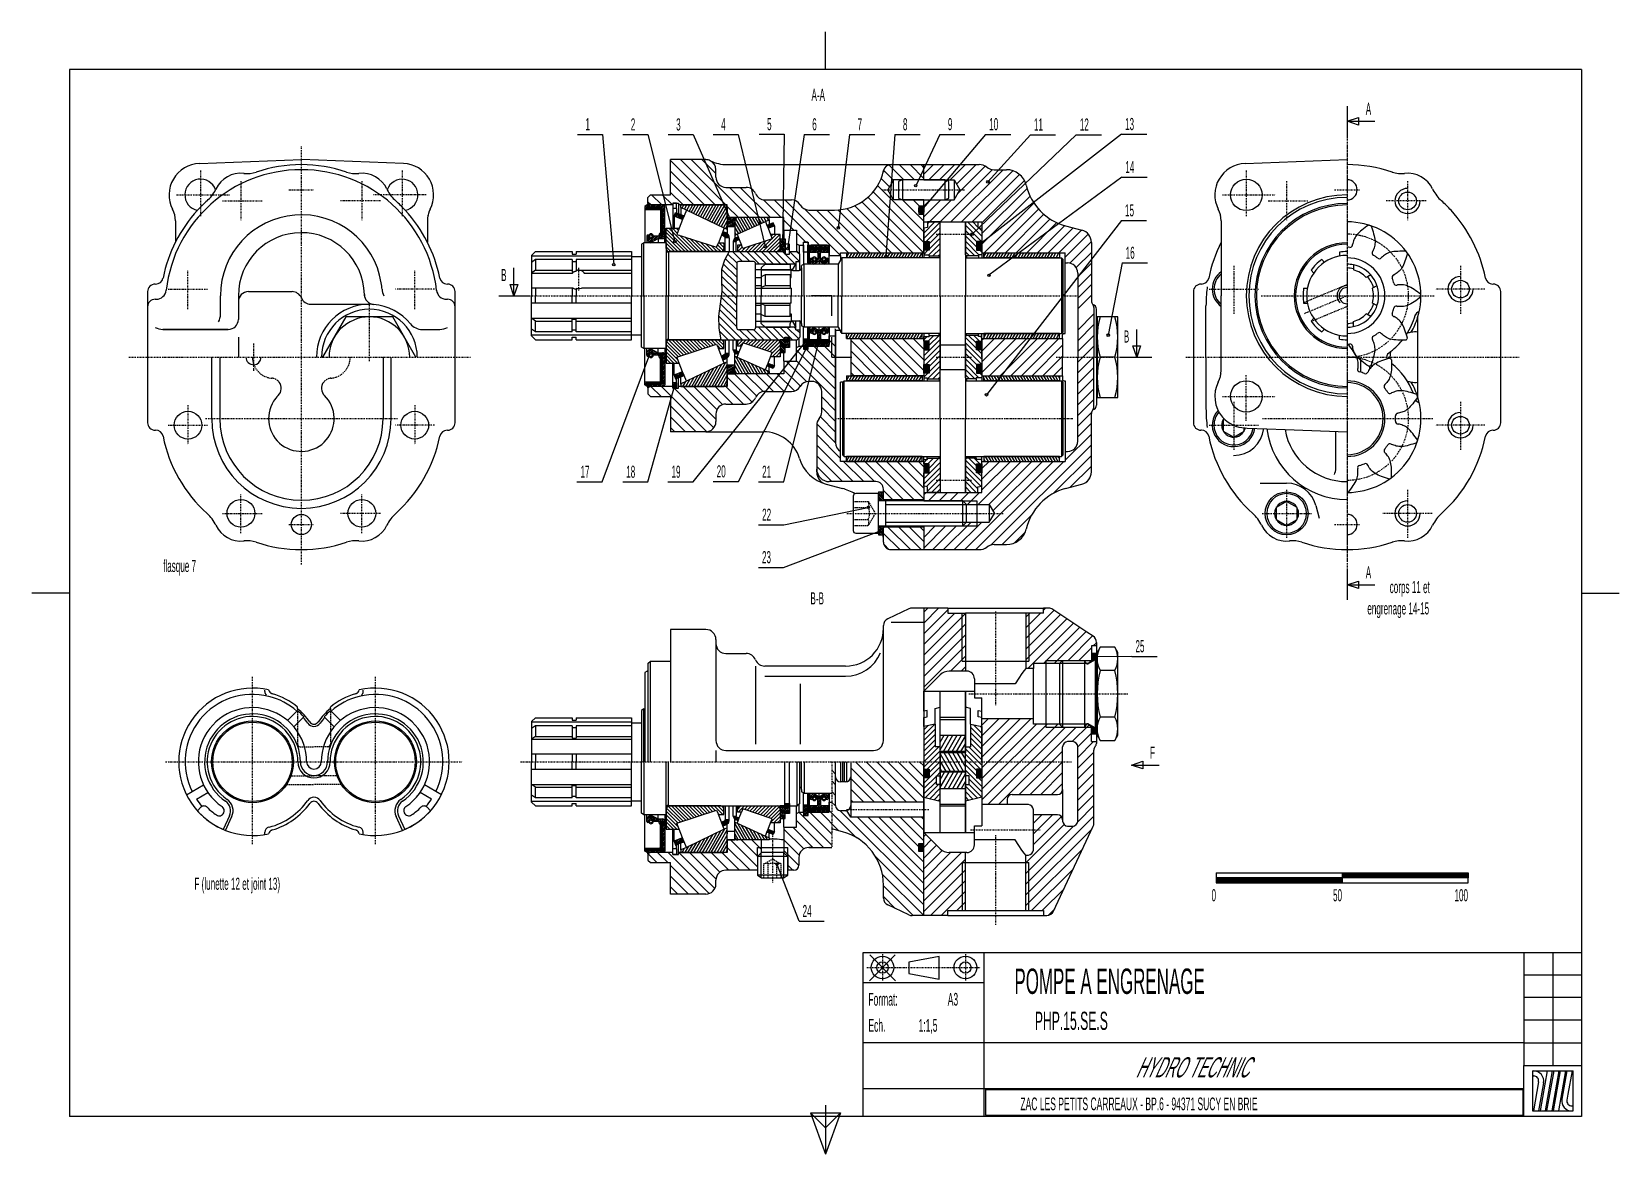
# Model space of a CAD drawing. Extents: x -315 to 315, y -223 to 223.
import ezdxf

# ---------------------------------------------------------------- set-up
doc = ezdxf.new("R2010")
doc.units = 0
doc.linetypes.add('DASHDOT', pattern=[1, 0.5, -0.25, 0, -0.25])
doc.linetypes.add('DASHED', pattern=[0.75, 0.5, -0.25])
for name, color, linetype in [('ARBR_1', 7, 'CONTINUOUS'), ('AXES', 7, 'CONTINUOUS'), ('CORPS', 7, 'CONTINUOUS'), ('COUPES', 7, 'CONTINUOUS'), ('ECHELL', 7, 'CONTINUOUS'), ('FLASQU', 7, 'CONTINUOUS'), ('FORMA3', 7, 'CONTINUOUS'), ('JOINTS', 7, 'CONTINUOUS'), ('LUNETT', 7, 'CONTINUOUS'), ('PALIER', 7, 'CONTINUOUS'), ('ROU_14', 7, 'CONTINUOUS'), ('ROU_15', 7, 'CONTINUOUS'), ('STANDA', 7, 'CONTINUOUS')]:
    doc.layers.add(name, color=color, linetype=linetype)

msp = doc.modelspace()

# ---------------------------------------------------------------- texts
at = {"layer": 'COUPES', "color": 4}
for s, height, width, p in [('A-A', 4.8173, 0.499652, (-5.566, 195.298)), ('A', 4.817, 0.500695, (214.4, 189.748)), ('B', 4.817, 0.499305, (-128.74, 123.788)), ('B', 4.817, 0.500695, (118.4, 99.388)), ('flasque 7', 4.8142, 0.499934, (-262.85, 8.33)), ('A', 4.814, 0.501079, (214.4, 5.766)), ('B-B', 4.8139, 0.5, (-5.977, -4.543)), ('corps 11 et', 4.81395, 0.500032, (223.91, -0.04)), ('engrenage 14-15', 4.81375, 0.500044, (215.04, -8.518)), ('F', 4.814, 0.499652, (128.79, -65.762)), ('F (lunette 12 et joint 13)', 4.8106, 0.500321, (-250.44, -117.794))]:
    msp.add_text(s, height=height, dxfattribs=dict(at, width=width)).set_placement(p)
at = {"layer": 'COUPES', "color": 3}
for s, height, width, p in [('1', 4.811, 0.500279, (-95.273, 183.656)), ('2', 4.817, 0.499722, (-77.273, 183.558)), ('3', 4.817, 0.499583, (-59.272, 183.558)), ('4', 4.811, 0.500418, (-41.401, 183.656)), ('5', 4.817, 0.499583, (-23.181, 183.678)), ('6', 4.811, 0.500348, (-5.269, 183.616)), ('7', 4.811, 0.500279, (12.735, 183.616)), ('8', 4.811, 0.500418, (30.738, 183.616)), ('9', 4.817, 0.499722, (48.56, 183.658)), ('10', 4.8173, 0.499652, (64.97, 183.658)), ('11', 4.8173, 0.499652, (82.711, 183.508)), ('12', 4.8173, 0.499305, (100.92, 183.508)), ('13', 4.8106, 0.5, (118.88, 183.716)), ('14', 4.8106, 0.500696, (118.99, 166.656)), ('15', 4.8106, 0.5, (118.86, 149.486)), ('16', 4.8173, 0.499305, (119.13, 132.628)), ('17', 4.8139, 0.5, (-97.215, 45.721)), ('18', 4.8139, 0.5, (-79.087, 45.721)), ('19', 4.8139, 0.5, (-61.111, 45.721)), ('20', 4.8139, 0.5, (-43.178, 45.863)), ('21', 4.8139, 0.5, (-25.158, 45.717)), ('22', 4.8146, 0.49993, (-25.158, 28.653)), ('23', 4.8139, 0.5, (-25.208, 11.814)), ('25', 4.8139, 0.500348, (123, -23.517)), ('24', 4.8106, 0.500348, (-9.102, -128.634))]:
    msp.add_text(s, height=height, dxfattribs=dict(at, width=width)).set_placement(p)
at = {"layer": 'ECHELL', "color": 4}
for s, height, width, p in [('0', 4.817, 0.500695, (153.2, -122.362)), ('50', 4.8173, 0.499305, (201.41, -122.362)), ('100', 4.8173, 0.499768, (249.61, -122.362))]:
    msp.add_text(s, height=height, dxfattribs=dict(at, width=width)).set_placement(p)
at = {"layer": 'FORMA3', "color": 7}
for s, height, width, p in [('     POMPE A ENGRENAGE', 10.0634, 0.50003, (65.64, -159.108)), ('Format:', 5.0585, 0.499773, (17.02, -163.78)), (' A3', 5.0585, 0.499779, (47.558, -163.78)), ('Ech.', 5.0585, 0.499768, (17.02, -174.14)), (' 1:1,5', 5.0585, 0.499801, (35.981, -174.14)), ('             PHP.15.SE.S', 7.2226, 0.499884, (65.64, -173.394)), ('ZAC LES PETITS CARREAUX - BP.6 - 94371 SUCY EN BRIE', 5.0518, 0.500439, (77.351, -205.282))]:
    msp.add_text(s, height=height, dxfattribs=dict(at, width=width)).set_placement(p)
at = {"layer": 'FORMA3', "color": 2, "oblique": 24.187511, "width": 0.499916}
msp.add_text('HYDRO TECHNIC', height=8.04135, dxfattribs=at).set_placement((123, -192.266))

# ---------------------------------------------------------------- blocks, each defined once
blk = doc.blocks.new('*X114')
at = {"layer": 'ROU_14', "color": 4, "linetype": 'CONTINUOUS'}
for p, q in [((45.5, -62.19), (48.8, -56.47)), ((45.5, -59.19), (47.07, -56.47)), ((46.81, -62.91), (50.54, -56.47)), ((48.55, -62.91), (52.27, -56.47)), ((50.28, -62.91), (54, -56.47)), ((52.01, -62.91), (55.5, -56.87)), ((53.74, -62.91), (55.5, -59.87)), ((55.47, -62.91), (55.5, -62.87)), ((45.5, -77.19), (49.02, -71.09)), ((45.5, -74.19), (47.29, -71.09)), ((45.5, -71.19), (45.56, -71.09)), ((47.03, -77.54), (50.75, -71.09)), ((48.76, -77.54), (52.49, -71.09)), ((50.5, -77.54), (54.22, -71.09)), ((52.23, -77.54), (55.5, -71.87)), ((53.96, -77.54), (55.5, -74.87))]:
    blk.add_line(p, q, dxfattribs=at)
blk = doc.blocks.new('*X357')
at = {"layer": 'ROU_15', "color": 4, "linetype": 'CONTINUOUS'}
for p, q in [((45.5, -63.81), (49.47, -70.68)), ((45.5, -66.81), (47.74, -70.68)), ((46.95, -63.32), (51.2, -70.68)), ((48.68, -63.32), (52.93, -70.68)), ((50.41, -63.32), (54.67, -70.68)), ((52.15, -63.32), (55.5, -69.13)), ((53.88, -63.32), (55.5, -66.13)), ((45.5, -69.81), (46.01, -70.68))]:
    blk.add_line(p, q, dxfattribs=at)
blk = doc.blocks.new('*X762')
at = {"layer": 'ARBR_1', "color": 4, "linetype": 'CONTINUOUS'}
for p, q in [((-39.76, 132.71), (-35.25, 128.21)), ((-38.74, 134.51), (-35.2, 130.98)), ((-36.9, 135.5), (-32.89, 131.5)), ((-34.08, 135.5), (-30.06, 131.5)), ((-31.25, 135.5), (-26.23, 130.5)), ((-28.42, 135.5), (-23.41, 130.5)), ((-25.59, 135.5), (-20.58, 130.5)), ((-22.76, 135.5), (-17.75, 130.5)), ((-19.94, 135.5), (-14.92, 130.5)), ((-17.11, 135.5), (-12.09, 130.5)), ((-14.25, 135.47), (-10.27, 131.5)), ((-11.45, 135.5), (-10.25, 134.3)), ((-41.23, 128.54), (-35.25, 122.57)), ((-40.56, 130.68), (-35.25, 125.39)), ((-41.27, 125.76), (-35.25, 119.75)), ((-41.22, 122.88), (-35.25, 116.93)), ((-41.11, 119.96), (-35.25, 114.11)), ((-41.74, 114.94), (-35.25, 108.47)), ((-41.4, 117.43), (-35.25, 111.29)), ((-42.44, 110), (-32.91, 100.5)), ((-42.38, 107.12), (-35.74, 100.5)), ((-42.09, 112.47), (-35.25, 105.65)), ((-42.15, 104.07), (-38.57, 100.5)), ((-34.1, 104.5), (-30.08, 100.5)), ((-31.27, 104.5), (-27.26, 100.5)), ((-28.44, 104.5), (-24.43, 100.5)), ((-26.61, 105.5), (-21.6, 100.5)), ((-23.79, 105.5), (-18.77, 100.5)), ((-20.96, 105.5), (-16.1, 100.65)), ((-18.13, 105.5), (-13.12, 100.5)), ((-15.3, 105.5), (-10.77, 100.98)), ((-12.47, 105.5), (-11.75, 104.78)), ((-11.47, 104.5), (-10.25, 103.28)), ((-41.62, 100.72), (-41.4, 100.5))]:
    blk.add_line(p, q, dxfattribs=at)
blk = doc.blocks.new('*X1055')
at = {"layer": 'CORPS', "color": 4, "linetype": 'CONTINUOUS'}
for p, q in [((39, 166.2), (42.8, 170)), ((41.04, 164), (47.04, 170)), ((45.28, 164), (51.28, 170)), ((45.54, 147.3), (66.29, 168.05)), ((49.52, 164), (55.52, 170)), ((49.78, 147.3), (70.48, 168)), ((52.01, 162.25), (59.76, 170)), ((52.37, 158.37), (63.39, 169.39)), ((54.02, 147.3), (74.32, 167.6)), ((58.26, 147.3), (77.03, 166.07)), ((62.1, 146.9), (78.91, 163.71)), ((62.1, 142.66), (79.97, 160.53)), ((39, 149.24), (45.76, 156)), ((39, 153.48), (41.52, 156)), ((41.3, 147.3), (50, 156)), ((62.1, 138.42), (81.16, 157.48)), ((62.92, 135), (82.7, 154.78)), ((67.16, 135), (84.55, 152.39)), ((71.4, 135), (86.69, 150.29)), ((75.64, 135), (89.12, 148.48)), ((79.88, 135), (91.86, 146.98)), ((84.12, 135), (94.96, 145.84)), ((88.36, 135), (98.29, 144.93)), ((92.6, 135), (101.63, 144.03)), ((95.1, 133.26), (104.28, 142.44)), ((96.98, 130.9), (105.49, 139.41)), ((99.47, 129.15), (105.5, 135.18)), ((100.1, 125.54), (105.5, 130.94)), ((100.1, 121.3), (105.5, 126.7)), ((100.1, 117.06), (105.5, 122.46)), ((100.1, 112.82), (105.5, 118.22)), ((100.1, 104.34), (106.5, 110.74)), ((100.1, 100.1), (106.5, 106.5)), ((100.1, 95.86), (106.5, 102.26)), ((100.1, 91.62), (106.5, 98.02)), ((100.1, 87.38), (106.5, 93.78)), ((100.1, 83.14), (106.5, 89.54)), ((100.1, 78.9), (106.5, 85.3)), ((100.1, 74.66), (106.5, 81.06)), ((100.1, 70.42), (106.5, 76.82)), ((100.1, 66.18), (105.5, 71.58)), ((95.1, 52.7), (105.5, 63.1)), ((100.1, 61.94), (105.5, 67.34)), ((65.65, 19.01), (105.5, 58.86)), ((55.36, 17.2), (90.36, 52.2)), ((59.6, 17.2), (94.6, 52.2)), ((60.54, 35.1), (77.64, 52.2)), ((62.1, 40.9), (73.4, 52.2)), ((62.1, 45.14), (69.16, 52.2)), ((62.1, 49.38), (64.92, 52.2)), ((64.78, 35.1), (81.88, 52.2)), ((66.47, 32.55), (86.12, 52.2)), ((90.31, 39.43), (105.5, 54.62)), ((97.06, 41.94), (105.5, 50.38)), ((103.38, 44.02), (104.91, 45.55)), ((39, 39), (39.9, 39.9)), ((40.84, 36.6), (44.14, 39.9)), ((45.08, 36.6), (48.38, 39.9)), ((49.32, 36.6), (52.62, 39.9)), ((53.56, 36.6), (56.86, 39.9)), ((56.3, 35.1), (61.1, 39.9)), ((39, 17.8), (47.8, 26.6)), ((39, 22.04), (43.56, 26.6)), ((39, 26.28), (39.32, 26.6)), ((42.64, 17.2), (52.04, 26.6)), ((46.88, 17.2), (57.78, 28.1)), ((51.12, 17.2), (62.02, 28.1)), ((70.08, 19.2), (81.77, 30.89)), ((74.97, 19.85), (79.17, 24.05))]:
    blk.add_line(p, q, dxfattribs=at)
blk = doc.blocks.new('*X1112')
at = {"layer": 'CORPS', "color": 4, "linetype": 'CONTINUOUS'}
for p, q in [((62.1, 87.51), (75.6, 101)), ((62.1, 91.75), (71.35, 101)), ((62.1, 95.99), (67.11, 101)), ((62.1, 100.23), (62.87, 101)), ((65.03, 86.2), (79.84, 101)), ((69.27, 86.2), (84.08, 101)), ((73.51, 86.2), (88.32, 101)), ((77.76, 86.2), (92.56, 101)), ((82, 86.2), (94.1, 98.3)), ((86.24, 86.2), (94.1, 94.06)), ((90.48, 86.2), (94.1, 89.82))]:
    blk.add_line(p, q, dxfattribs=at)
blk = doc.blocks.new('*X1337')
at = {"layer": 'CORPS', "color": 4, "linetype": 'CONTINUOUS'}
for p, q in [((39, -11.91), (44.9, -6)), ((39, -7.66), (40.66, -6)), ((39, -16.15), (48.5, -6.65)), ((39, -20.39), (51.39, -8)), ((39, -24.63), (55.5, -8.13)), ((39, -28.88), (55.5, -12.37)), ((39, -33.12), (55.5, -16.62)), ((39, -37.36), (55.5, -20.86)), ((49.6, -31), (55.5, -25.1)), ((53.84, -31), (55.5, -29.34))]:
    blk.add_line(p, q, dxfattribs=at)
blk = doc.blocks.new('*X1346')
at = {"layer": 'CORPS', "color": 4, "linetype": 'CONTINUOUS'}
for p, q in [((86.5, -6.82), (87.32, -6)), ((79.5, -18.07), (90.74, -6.83)), ((79.5, -13.82), (85.32, -8)), ((79.5, -9.58), (81.08, -8)), ((79.5, -22.31), (93.29, -8.52)), ((79.5, -26.55), (95.83, -10.22)), ((80.29, -30), (98.38, -11.92)), ((86.53, -28), (100.92, -13.61)), ((90.78, -28), (103.47, -15.31)), ((96.24, -26.78), (106.01, -17.01)), ((100.48, -26.78), (105.5, -21.76)), ((106.26, -21), (107.5, -19.76))]:
    blk.add_line(p, q, dxfattribs=at)
blk = doc.blocks.new('*X1366')
at = {"layer": 'CORPS', "color": 4, "linetype": 'CONTINUOUS'}
for p, q in [((39, -96.7), (39.85, -95.85)), ((39, -100.94), (41.97, -97.97)), ((39, -105.18), (44.09, -100.09)), ((39, -109.42), (46.28, -102.15)), ((39, -117.9), (53.91, -103)), ((39, -113.66), (49.66, -103)), ((39, -122.14), (55.5, -105.65)), ((39, -126.38), (55.5, -109.89)), ((41.62, -128), (55.5, -114.13)), ((45.86, -128), (55.5, -118.37)), ((52.1, -126), (55.5, -122.61))]:
    blk.add_line(p, q, dxfattribs=at)
blk = doc.blocks.new('*X1375')
at = {"layer": 'CORPS', "color": 4, "linetype": 'CONTINUOUS'}
for p, q in [((62.1, -69.37), (81.48, -50)), ((62.1, -65.13), (77.24, -50)), ((62.1, -60.89), (72.99, -50)), ((62.1, -56.65), (68.75, -50)), ((62.1, -52.41), (64.51, -50)), ((62.1, -82.09), (92.2, -52)), ((62.1, -77.85), (87.96, -52)), ((62.1, -73.61), (83.72, -52)), ((64.43, -84), (95.22, -53.22)), ((68.67, -84), (99.47, -53.22)), ((97.93, -59), (104.6, -52.32)), ((100.1, -61.07), (105.5, -55.67)), ((76.92, -80), (94.1, -62.82)), ((100.1, -65.31), (106.41, -59)), ((81.16, -80), (94.1, -67.06)), ((100.1, -69.55), (106.5, -63.15)), ((100.1, -73.79), (106.5, -67.39)), ((85.4, -80), (94.1, -71.3)), ((89.64, -80), (94.1, -75.54)), ((100.1, -78.03), (106.5, -71.63)), ((100.1, -82.27), (106.5, -75.87)), ((100.1, -86.51), (106.5, -80.11)), ((82.5, -95.62), (90.12, -88)), ((82.5, -91.38), (85.88, -88)), ((100.08, -90.77), (106.5, -84.35)), ((79.5, -115.58), (106.5, -88.59)), ((79.5, -107.1), (94.69, -91.92)), ((79.5, -111.34), (98.36, -92.48)), ((79.5, -119.82), (105.78, -93.55)), ((82.5, -99.86), (93.64, -88.72)), ((79.5, -124.06), (102.07, -101.49)), ((81.8, -126), (98.37, -109.44)), ((86.04, -126), (94.67, -117.38)), ((88.33, -127.95), (90.96, -125.32))]:
    blk.add_line(p, q, dxfattribs=at)
blk = doc.blocks.new('*X1555')
at = {"layer": 'LUNETT', "color": 4, "linetype": 'CONTINUOUS'}
for p, q in [((55.5, 145.95), (61.96, 139.5)), ((56.32, 147.25), (62, 141.58)), ((58.45, 147.25), (60.5, 145.2)), ((60.66, 145.04), (62, 143.7)), ((55.5, 143.83), (59.86, 139.48)), ((55.5, 141.71), (59.86, 137.36)), ((55.5, 139.59), (60.85, 134.25)), ((55.5, 137.47), (59.23, 133.75)), ((55.5, 135.35), (57.1, 133.75)), ((61.22, 136), (62, 135.22)), ((55.5, 101.43), (59.86, 97.08)), ((56.8, 102.25), (59.86, 99.2)), ((58.93, 102.25), (61.18, 100)), ((61.55, 101.75), (62, 101.3)), ((55.5, 99.31), (62, 92.82)), ((55.5, 97.19), (62, 90.7)), ((55.5, 95.07), (59.88, 90.7)), ((60.44, 96.5), (62, 94.94)), ((55.5, 92.95), (59.86, 88.6)), ((55.5, 90.83), (60.89, 85.45)), ((55.5, 88.71), (59.27, 84.95)), ((55.5, 86.59), (57.14, 84.95)), ((61.26, 87.2), (62, 86.46)), ((55.5, 52.67), (59.86, 48.32)), ((55.5, 50.55), (62, 44.06)), ((56.84, 53.45), (59.86, 50.44)), ((58.97, 53.45), (61.22, 51.2)), ((61.59, 52.95), (62, 52.54)), ((55.5, 48.43), (61.58, 42.36)), ((55.5, 46.31), (60.5, 41.32)), ((55.5, 44.19), (59.75, 39.95)), ((60.48, 47.7), (62, 46.18)), ((55.5, 42.07), (57.62, 39.95)), ((55.5, 39.95), (55.5, 39.95))]:
    blk.add_line(p, q, dxfattribs=at)
blk = doc.blocks.new('*X1651')
at = {"layer": 'LUNETT', "color": 4, "linetype": 'CONTINUOUS'}
for p, q in [((62, -57.7), (57.5, -53.21)), ((62, -59.82), (57.5, -55.33)), ((62, -55.58), (58.72, -52.31)), ((62, -53.46), (61.4, -52.86)), ((62, -68.3), (55.5, -61.81)), ((62, -66.18), (56.82, -61)), ((62, -61.94), (57.5, -57.45)), ((62, -64.06), (57.5, -59.57)), ((61.48, -69.9), (55.5, -63.93)), ((59.86, -70.4), (55.5, -66.05)), ((59.86, -72.52), (55.5, -68.17)), ((62, -76.78), (55.5, -70.29)), ((55.6, -72.5), (55.5, -72.41)), ((62, -78.9), (57, -73.91)), ((62, -74.66), (60.74, -73.4)), ((60.31, -81.45), (55.5, -76.65)), ((58.62, -81.89), (55.5, -78.77)), ((56.93, -82.32), (55.5, -80.89)), ((62, -81.02), (56.98, -76))]:
    blk.add_line(p, q, dxfattribs=at)
blk = doc.blocks.new('*X1690')
at = {"layer": 'LUNETT', "color": 4, "linetype": 'CONTINUOUS'}
for p, q in [((39, -56.44), (43.35, -52.09)), ((39, -54.32), (40.68, -52.64)), ((39, -58.56), (43.5, -54.06)), ((39, -60.68), (43.5, -56.18)), ((39, -62.8), (43.5, -58.3)), ((39, -64.92), (43.5, -60.42)), ((39, -67.04), (45.04, -61)), ((39, -69.16), (45.5, -62.66)), ((40.38, -69.9), (45.5, -64.78)), ((41.14, -71.26), (45.5, -66.9)), ((41.14, -73.38), (45.5, -69.02)), ((39, -77.64), (44, -72.64)), ((39, -75.52), (41.12, -73.4)), ((39, -79.76), (44, -74.76)), ((44.14, -72.5), (45.5, -71.14)), ((39.68, -81.2), (44.88, -76)), ((41.37, -81.63), (45.5, -77.5)), ((43.06, -82.06), (45.5, -79.62)), ((44.75, -82.49), (45.5, -81.74))]:
    blk.add_line(p, q, dxfattribs=at)
blk = doc.blocks.new('*X1747')
at = {"layer": 'LUNETT', "color": 4, "linetype": 'CONTINUOUS'}
for p, q in [((39, 142.84), (43.41, 147.25)), ((39, 140.72), (45.5, 147.22)), ((39.9, 139.5), (45.5, 145.1)), ((40.5, 146.46), (41.29, 147.25)), ((41.01, 134.25), (45.5, 138.74)), ((41.14, 138.62), (45.5, 142.98)), ((41.14, 136.5), (45.5, 140.86)), ((39, 134.36), (40.64, 136)), ((42.63, 133.75), (45.5, 136.62)), ((44.75, 133.75), (45.5, 134.5)), ((39, 100.44), (40.31, 101.75)), ((40.68, 100), (42.93, 102.25)), ((41.14, 98.34), (45.05, 102.25)), ((39, 94.08), (45.5, 100.58)), ((39, 91.96), (45.5, 98.46)), ((39, 96.2), (39.3, 96.5)), ((39.86, 90.7), (45.5, 96.34)), ((40.47, 84.95), (45.5, 89.98)), ((41.14, 89.86), (45.5, 94.22)), ((41.14, 87.74), (45.5, 92.1)), ((39, 85.6), (40.6, 87.2)), ((42.59, 84.95), (45.5, 87.86)), ((44.71, 84.95), (45.5, 85.74)), ((39, 51.68), (40.27, 52.95)), ((39, 45.32), (45.5, 51.82)), ((40.3, 52.98), (40.77, 53.45)), ((40.64, 51.2), (42.89, 53.45)), ((41.14, 49.58), (45.01, 53.45)), ((39, 43.2), (45.5, 49.7)), ((39, 47.44), (39.26, 47.7)), ((40.13, 42.21), (45.5, 47.58)), ((40.5, 40.46), (45.5, 45.46)), ((42.11, 39.95), (45.5, 43.34)), ((44.23, 39.95), (45.5, 41.22))]:
    blk.add_line(p, q, dxfattribs=at)
blk = doc.blocks.new('*X2171')
at = {"layer": 'FLASQU', "color": 4, "linetype": 'CONTINUOUS'}
for p, q in [((-61.5, 171.7), (-43.79, 154)), ((-57.56, 172), (-39.54, 154)), ((-53.31, 172), (-30.3, 149)), ((-49.07, 172), (-43.5, 166.43)), ((-61.5, 167.46), (-48.03, 154)), ((22.08, 164.5), (25.38, 161.19)), ((23.09, 167.72), (26.93, 163.88)), ((25.17, 169.88), (31.06, 164)), ((29.3, 170), (35.3, 164)), ((33.54, 170), (39, 164.54)), ((37.78, 170), (39, 168.78)), ((-69, 158), (-65, 154)), ((-64.76, 158), (-60.76, 154)), ((-61.5, 163.22), (-52.27, 154)), ((-61.5, 158.98), (-56.51, 154)), ((-38.06, 161), (-26.06, 149)), ((-33.82, 161), (-21.81, 149)), ((18.9, 159.19), (39, 139.1)), ((20.66, 161.67), (39, 143.34)), ((-70.5, 155.26), (-69.24, 154)), ((-39, 153.46), (-34.54, 149)), ((-24.61, 156.04), (-17.57, 149)), ((-20.33, 156), (-2.32, 138)), ((-16.09, 156), (5.92, 134)), ((-8.19, 152.34), (9.17, 135)), ((-3.6, 152), (13.41, 135)), ((0.64, 152), (17.65, 135)), ((4.84, 152.05), (21.89, 135)), ((8.49, 152.63), (26.14, 135)), ((11.65, 153.72), (30.38, 135)), ((14.4, 155.21), (34.62, 135)), ((16.81, 157.04), (38.86, 135)), ((30.58, 156), (39, 147.58)), ((34.82, 156), (37.22, 153.6)), ((-39, 149.22), (-38.78, 149)), ((-16.5, 147.93), (-12.57, 144)), ((-11.5, 142.93), (-7.81, 139.25)), ((-11.5, 138.69), (-11.23, 138.42)), ((-6.9, 138.34), (-6.56, 138)), ((1.5, 134.18), (1.68, 134))]:
    blk.add_line(p, q, dxfattribs=at)
blk = doc.blocks.new('*X2223')
at = {"layer": 'FLASQU', "color": 4, "linetype": 'CONTINUOUS'}
for p, q in [((13.53, 101), (28.33, 86.2)), ((17.78, 101), (32.58, 86.2)), ((22.02, 101), (36.82, 86.2)), ((26.26, 101), (39, 88.26)), ((30.5, 101), (39, 92.5)), ((34.74, 101), (39, 96.74)), ((38.99, 101), (39, 100.99)), ((-11.5, 96.34), (4, 80.84)), ((-8.92, 98), (-8.75, 97.83)), ((-7.67, 96.75), (4, 85.08)), ((-4.68, 98), (4, 89.32)), ((-0.43, 98), (4, 93.57)), ((1.5, 100.31), (4, 97.81)), ((10, 100.29), (24.09, 86.2)), ((10, 96.05), (19.85, 86.2)), ((-16.5, 88.61), (-9.98, 82.09)), ((-15.64, 92), (-7.53, 83.88)), ((-11.5, 92.1), (4, 76.6)), ((10, 91.81), (15.61, 86.2)), ((-69.27, 82), (-65.27, 78)), ((-65.03, 82), (-47.06, 64.03)), ((-60.79, 82), (-60.6, 81.81)), ((-56.55, 82), (-43.5, 68.95)), ((-52.31, 82), (-43.08, 72.78)), ((-48.06, 82), (-40.83, 74.77)), ((-43.82, 82), (-36.82, 75)), ((-39.58, 82), (-32.58, 75)), ((-39, 85.66), (-29.12, 75.79)), ((-36.1, 87), (-27.37, 78.28)), ((-31.85, 87), (-24.79, 79.93)), ((-27.61, 87), (-20.61, 80)), ((-23.37, 87), (-16.37, 80)), ((-19.13, 87), (-12.31, 80.18)), ((10, 87.57), (11.37, 86.2)), ((-60.04, 81.25), (-44.34, 65.55)), ((-1.5, 77.86), (4, 72.36)), ((-61.5, 74.23), (-51.27, 64)), ((-61.5, 69.98), (-55.52, 64)), ((-2.01, 69.89), (4, 63.87)), ((-1.5, 73.61), (4, 68.11)), ((-61.5, 65.74), (-59.76, 64)), ((-3.46, 67.09), (4, 59.63)), ((-3.5, 62.89), (6, 53.39)), ((-3.5, 58.65), (10.95, 44.2)), ((-3.5, 54.4), (6.7, 44.2)), ((7.19, 52.2), (15.19, 44.2)), ((11.43, 52.2), (19.43, 44.2)), ((15.67, 52.2), (30.77, 37.1)), ((19.91, 52.2), (35.01, 37.1)), ((24.16, 52.2), (39, 37.36)), ((28.4, 52.2), (39, 41.6)), ((32.64, 52.2), (39, 45.84)), ((36.88, 52.2), (39, 50.08)), ((-3.5, 50.16), (2.46, 44.2)), ((23, 40.63), (26.53, 37.1)), ((24.8, 26.1), (33.7, 17.2)), ((29.05, 26.1), (37.95, 17.2)), ((33.29, 26.1), (39, 20.39)), ((37.53, 26.1), (39, 24.63)), ((23, 23.66), (29.46, 17.2)), ((23.23, 19.19), (25.13, 17.29))]:
    blk.add_line(p, q, dxfattribs=at)
blk = doc.blocks.new('*X2371')
at = {"layer": 'FLASQU', "color": 4, "linetype": 'CONTINUOUS'}
for p, q in [((3.4, -67), (4, -67.6)), ((11.89, -67), (27.89, -83)), ((16.13, -67), (32.14, -83)), ((20.37, -67), (36.38, -83)), ((24.61, -67), (39, -81.38)), ((28.85, -67), (39, -77.14)), ((33.1, -67), (39, -72.9)), ((37.34, -67), (39, -68.66)), ((2.5, -70.34), (4, -71.84)), ((2.5, -74.58), (4, -76.08)), ((10, -69.36), (23.65, -83)), ((10, -73.6), (19.41, -83)), ((2.5, -78.82), (4, -80.32)), ((10, -77.84), (15.17, -83)), ((-10.52, -87.01), (2.5, -100.02)), ((-6.28, -87), (2.5, -95.78)), ((-2.04, -87), (5.33, -94.37)), ((1.5, -86.3), (12.35, -97.14)), ((2.44, -83), (4.07, -84.63)), ((5.85, -86.4), (39, -119.54)), ((10, -82.08), (10.93, -83)), ((-16.5, -93.75), (-8.66, -101.59)), ((-13.01, -93), (-5, -101)), ((-11.5, -90.27), (-0.76, -101)), ((12.69, -89), (39, -115.3)), ((16.93, -89), (39, -111.06)), ((21.17, -89), (39, -106.82)), ((25.41, -89), (37.1, -100.68)), ((29.65, -89), (39, -98.34)), ((33.9, -89), (39, -94.1)), ((38.14, -89), (39, -89.86)), ((-37.7, -98), (-27, -108.69)), ((-33.46, -98), (-26.91, -104.55)), ((-29.21, -98), (-25.5, -101.71)), ((-16.5, -97.99), (-10.45, -104.03)), ((-70.37, -103.5), (-66.87, -107)), ((-66.63, -103), (-62.63, -107)), ((-62.39, -103), (-46.13, -119.26)), ((-58.15, -103), (-43.9, -117.24)), ((-53.91, -103), (-43.46, -113.44)), ((-49.66, -103), (-41.88, -110.78)), ((-45.42, -103), (-38.42, -110)), ((-41.18, -103), (-34.18, -110)), ((-39, -100.94), (-29.93, -110)), ((-16.5, -102.23), (-10.58, -108.15)), ((19.81, -104.6), (39, -123.78)), ((-61.5, -108.13), (-50.12, -119.5)), ((-61.5, -112.37), (-54.37, -119.5)), ((-15, -107.97), (-12.97, -110)), ((22.54, -111.57), (38.98, -128)), ((-61.5, -116.61), (-58.61, -119.5)), ((23, -116.27), (34.74, -128)), ((23, -120.51), (27.67, -125.18))]:
    blk.add_line(p, q, dxfattribs=at)
blk = doc.blocks.new('*X2541')
at = {"layer": 'PALIER', "color": 4, "linetype": 'CONTINUOUS'}
for p, q in [((-36, 147.03), (-33.66, 143)), ((-36, 145.05), (-34.57, 142.59)), ((-35.74, 148.55), (-32.75, 143.41)), ((-34.85, 149), (-31.84, 143.83)), ((-33.7, 149), (-30.93, 144.24)), ((-32.55, 149), (-30.02, 144.65)), ((-31.39, 149), (-29.11, 145.07)), ((-30.24, 149), (-28.2, 145.48)), ((-29.09, 149), (-27.29, 145.9)), ((-27.94, 149), (-26.38, 146.31)), ((-26.79, 149), (-25.47, 146.72)), ((-25.64, 149), (-24.56, 147.14)), ((-24.49, 149), (-23.65, 147.55)), ((-23.34, 149), (-22.74, 147.96)), ((-36, 143.07), (-35.48, 142.17))]:
    blk.add_line(p, q, dxfattribs=at)
blk = doc.blocks.new('*X2549')
at = {"layer": 'PALIER', "color": 4, "linetype": 'CONTINUOUS'}
for p, q in [((-29.1, 135.5), (-25.48, 139.13)), ((-27.68, 135.5), (-23.36, 139.84)), ((-26.27, 135.5), (-21.24, 140.55)), ((-24.86, 135.5), (-18.13, 142.25)), ((-23.44, 135.5), (-18, 140.97)), ((-22.03, 135.5), (-18, 139.55)), ((-21.59, 141.62), (-20.96, 142.25)), ((-21.16, 140.63), (-19.55, 142.25)), ((-34.97, 136.7), (-33.68, 138)), ((-34.51, 135.75), (-33.06, 137.2)), ((-33.34, 135.5), (-31.84, 137.01)), ((-31.93, 135.5), (-29.72, 137.72)), ((-30.51, 135.5), (-27.6, 138.42)), ((-20.61, 135.5), (-18, 138.13)), ((-19.2, 135.5), (-18, 136.71))]:
    blk.add_line(p, q, dxfattribs=at)
blk = doc.blocks.new('*X2561')
at = {"layer": 'PALIER', "color": 4, "linetype": 'CONTINUOUS'}
for p, q in [((-57.36, 153.94), (-57.32, 154)), ((-56.88, 152.76), (-56.16, 154)), ((-55.97, 152.32), (-55.01, 154)), ((-55.06, 151.88), (-53.85, 154)), ((-54.16, 151.45), (-52.69, 154)), ((-53.25, 151.02), (-51.53, 154)), ((-52.34, 150.58), (-50.38, 154)), ((-51.43, 150.15), (-49.22, 154)), ((-50.53, 149.71), (-48.06, 154)), ((-49.62, 149.28), (-46.9, 154)), ((-48.71, 148.85), (-45.75, 154)), ((-47.8, 148.41), (-44.59, 154)), ((-46.89, 147.98), (-43.43, 154)), ((-45.99, 147.54), (-42.28, 154)), ((-45.08, 147.11), (-41.12, 154)), ((-44.17, 146.68), (-39.97, 153.98)), ((-43.26, 146.24), (-39.15, 153.39)), ((-42.35, 145.81), (-39, 151.64)), ((-41.45, 145.37), (-39, 149.63)), ((-40.54, 144.94), (-39, 147.62)), ((-39.63, 144.5), (-39, 145.6))]:
    blk.add_line(p, q, dxfattribs=at)
blk = doc.blocks.new('*X2569')
at = {"layer": 'PALIER', "color": 4, "linetype": 'CONTINUOUS'}
for p, q in [((-63.25, 144.46), (-54.33, 135.5)), ((-63.25, 143.04), (-55.74, 135.5)), ((-63.25, 141.62), (-57.16, 135.5)), ((-63.25, 140.2), (-58.57, 135.5)), ((-63.25, 138.78), (-59.98, 135.5)), ((-62.13, 144.75), (-52.91, 135.5)), ((-60.71, 144.75), (-58.82, 142.85)), ((-59.3, 144.75), (-58.4, 143.85)), ((-57.96, 141.99), (-51.5, 135.5)), ((-55.87, 141.31), (-50.09, 135.5)), ((-53.78, 140.63), (-48.67, 135.5)), ((-51.69, 139.96), (-47.26, 135.5)), ((-49.61, 139.28), (-45.84, 135.5)), ((-42.19, 138.93), (-40.38, 137.11)), ((-40.78, 138.93), (-40.38, 138.53)), ((-63.25, 137.36), (-61.4, 135.5)), ((-47.52, 138.6), (-44.43, 135.5)), ((-45.43, 137.92), (-43.02, 135.5)), ((-43.34, 137.24), (-41.6, 135.5)), ((-42.83, 138.15), (-40.64, 135.96))]:
    blk.add_line(p, q, dxfattribs=at)
blk = doc.blocks.new('*X2675')
at = {"layer": 'PALIER', "color": 4, "linetype": 'CONTINUOUS'}
for p, q in [((-34.97, 98.36), (-32.84, 100.5)), ((-34.73, 100.02), (-34.55, 100.2)), ((-33.92, 98), (-33.03, 98.89)), ((-32.66, 99.27), (-31.43, 100.5)), ((-31.6, 98.91), (-30.01, 100.5)), ((-30.53, 98.56), (-28.6, 100.5)), ((-29.47, 98.2), (-27.19, 100.5)), ((-28.41, 97.85), (-25.77, 100.5)), ((-27.35, 97.49), (-24.36, 100.5)), ((-26.29, 97.14), (-22.94, 100.5)), ((-25.23, 96.78), (-21.53, 100.5)), ((-24.17, 96.43), (-20.12, 100.5)), ((-23.11, 96.08), (-18.78, 100.42)), ((-22.05, 95.72), (-18.07, 99.71)), ((-21.3, 95.05), (-18, 98.36)), ((-21.18, 93.75), (-18, 96.94)), ((-19.77, 93.75), (-18, 95.52)), ((-18.35, 93.75), (-18, 94.1))]:
    blk.add_line(p, q, dxfattribs=at)
blk = doc.blocks.new('*X2687')
at = {"layer": 'PALIER', "color": 4, "linetype": 'CONTINUOUS'}
for p, q in [((-36, 92.35), (-32.91, 87)), ((-36, 90.35), (-34.07, 87)), ((-36, 88.35), (-35.28, 87.1)), ((-35.77, 93.96), (-31.76, 87)), ((-34.21, 93.25), (-30.6, 87)), ((-32.64, 92.54), (-29.45, 87)), ((-31.08, 91.82), (-28.29, 87)), ((-29.51, 91.11), (-27.14, 87)), ((-27.95, 90.4), (-25.98, 87)), ((-26.38, 89.69), (-24.83, 87)), ((-24.82, 88.98), (-23.67, 87)), ((-23.25, 88.27), (-22.52, 87))]:
    blk.add_line(p, q, dxfattribs=at)
blk = doc.blocks.new('*X2695')
at = {"layer": 'PALIER', "color": 4, "linetype": 'CONTINUOUS'}
for p, q in [((-63.25, 98.6), (-58.49, 93.84)), ((-63.25, 97.19), (-58.53, 92.47)), ((-63.25, 95.77), (-58.73, 91.25)), ((-63.11, 99.87), (-57.42, 94.18)), ((-62.3, 100.47), (-56.35, 94.53)), ((-60.91, 100.5), (-55.29, 94.88)), ((-59.49, 100.5), (-54.22, 95.22)), ((-58.08, 100.5), (-53.15, 95.57)), ((-56.67, 100.5), (-52.08, 95.92)), ((-55.25, 100.5), (-51.02, 96.27)), ((-53.84, 100.5), (-49.95, 96.61)), ((-52.42, 100.5), (-48.88, 96.96)), ((-51.01, 100.5), (-47.82, 97.31)), ((-49.6, 100.5), (-46.75, 97.65)), ((-48.18, 100.5), (-45.68, 98)), ((-46.77, 100.5), (-44.62, 98.35)), ((-45.35, 100.5), (-43.55, 98.69)), ((-43.94, 100.5), (-40.51, 97.07)), ((-42.91, 98.06), (-41.93, 97.07)), ((-42.53, 100.5), (-40.38, 98.36)), ((-40.93, 100.32), (-40.63, 100.01)), ((-63.25, 94.36), (-60.14, 91.25)), ((-63.25, 92.94), (-61.56, 91.25)), ((-63.25, 91.53), (-62.97, 91.25))]:
    blk.add_line(p, q, dxfattribs=at)
blk = doc.blocks.new('*X2707')
at = {"layer": 'PALIER', "color": 4, "linetype": 'CONTINUOUS'}
for p, q in [((-49.65, 82), (-45.9, 88.5)), ((-48.49, 82), (-44.3, 89.26)), ((-47.34, 82), (-42.71, 90.03)), ((-46.19, 82), (-41.11, 90.79)), ((-45.03, 82), (-39.52, 91.55)), ((-43.88, 82), (-39, 90.45)), ((-42.72, 82), (-39, 88.45)), ((-57.36, 82.65), (-57.07, 83.15)), ((-56.58, 82), (-55.47, 83.92)), ((-55.42, 82), (-53.87, 84.69)), ((-54.27, 82), (-52.28, 85.45)), ((-53.11, 82), (-50.68, 86.21)), ((-51.96, 82), (-49.09, 86.98)), ((-50.8, 82), (-47.49, 87.74)), ((-41.57, 82), (-39, 86.45)), ((-40.41, 82), (-39, 84.45))]:
    blk.add_line(p, q, dxfattribs=at)
blk = doc.blocks.new('*X2718')
at = {"layer": 'PALIER', "color": 4, "linetype": 'CONTINUOUS'}
for p, q in [((-60.07, 149.63), (-58.91, 150.81)), ((-59.73, 149.39), (-58.51, 150.65)), ((-59.68, 150.61), (-59.32, 150.98)), ((-59.33, 149.23), (-58.1, 150.49)), ((-58.92, 149.07), (-57.69, 150.32)), ((-58.51, 148.9), (-57.28, 150.16)), ((-58.1, 148.74), (-56.88, 150)), ((-57.7, 148.58), (-56.53, 149.77)), ((-57.29, 148.42), (-56.92, 148.79)), ((-40.82, 142.08), (-39.81, 143.12)), ((-40.63, 141.7), (-39.41, 142.95)), ((-40.43, 143.07), (-40.22, 143.28)), ((-40.22, 141.54), (-39.06, 142.73)), ((-39.9, 141.29), (-38.76, 142.45)), ((-39.63, 140.98), (-38.52, 142.12)), ((-39.07, 140.98), (-38.33, 141.74)), ((-38.5, 140.98), (-38.21, 141.28))]:
    blk.add_line(p, q, dxfattribs=at)
blk = doc.blocks.new('*X2731')
at = {"layer": 'PALIER', "color": 4, "linetype": 'CONTINUOUS'}
for p, q in [((-40.65, 93.49), (-39.12, 95.02)), ((-40.49, 93.09), (-38.56, 95.02)), ((-40.33, 92.68), (-38.2, 94.81)), ((-39.82, 94.88), (-39.69, 95.02)), ((-40.81, 93.89), (-40.26, 94.45)), ((-39.37, 93.08), (-38.44, 94)), ((-59.95, 86.08), (-59.22, 86.81)), ((-59.79, 85.67), (-58.28, 87.19)), ((-59.63, 85.27), (-57.33, 87.56)), ((-59.29, 85.04), (-56.98, 87.35)), ((-58.35, 85.42), (-56.82, 86.95)), ((-57.41, 85.79), (-56.66, 86.54))]:
    blk.add_line(p, q, dxfattribs=at)
blk = doc.blocks.new('*X2744')
at = {"layer": 'PALIER', "color": 4, "linetype": 'CONTINUOUS'}
for p, q in [((-22.88, 145.84), (-22.09, 145.06)), ((-22.62, 146.15), (-21.69, 145.22)), ((-22.52, 144.93), (-22.5, 144.9)), ((-22.21, 146.3), (-21.28, 145.38)), ((-21.81, 146.46), (-20.88, 145.54)), ((-21.4, 146.62), (-20.47, 145.7)), ((-21, 146.79), (-20.46, 146.25)), ((-36.57, 139.79), (-36.29, 139.51)), ((-36.44, 140.22), (-35.72, 139.51)), ((-36.22, 140.56), (-35.36, 139.71)), ((-35.92, 140.83), (-35.03, 139.95)), ((-35.56, 141.03), (-34.63, 140.11)), ((-35.16, 141.19), (-34.82, 140.86))]:
    blk.add_line(p, q, dxfattribs=at)
blk = doc.blocks.new('*X2757')
at = {"layer": 'PALIER', "color": 4, "linetype": 'CONTINUOUS'}
for p, q in [((-36.58, 96.23), (-35.15, 94.81)), ((-36.27, 96.49), (-34.85, 95.07)), ((-35.7, 96.49), (-34.69, 95.48)), ((-22.79, 90.39), (-22.01, 89.61)), ((-22.63, 90.79), (-21.08, 89.25)), ((-22.28, 91.01), (-20.62, 89.35)), ((-21.34, 90.64), (-20.46, 89.76)), ((-20.41, 90.28), (-20.3, 90.16))]:
    blk.add_line(p, q, dxfattribs=at)
blk = doc.blocks.new('*X2786')
at = {"layer": 'PALIER', "color": 4, "linetype": 'CONTINUOUS'}
for p, q in [((62.8, 133.44), (63.7, 135)), ((63.71, 133), (64.86, 135)), ((64.86, 133), (66.01, 135)), ((66.02, 133), (67.17, 135)), ((67.18, 133), (68.33, 135)), ((68.34, 133), (69.48, 135)), ((69.49, 133), (70.64, 135)), ((70.65, 133), (71.8, 135)), ((71.81, 133), (72.96, 135)), ((72.96, 133), (74.11, 135)), ((74.12, 133), (75.27, 135)), ((75.28, 133), (76.43, 135)), ((76.44, 133), (77.59, 135)), ((77.59, 133), (78.74, 135)), ((78.75, 133), (79.9, 135)), ((79.91, 133), (81.06, 135)), ((81.07, 133), (82.22, 135)), ((82.22, 133), (83.37, 135)), ((83.38, 133), (84.53, 135)), ((84.54, 133), (85.69, 135)), ((85.7, 133), (86.85, 135)), ((86.85, 133), (88, 135)), ((88.01, 133), (89.16, 135)), ((89.17, 133), (90.32, 135)), ((90.33, 133), (91.47, 135)), ((91.48, 133), (92.63, 135)), ((92.64, 133), (92.8, 133.28)), ((62.8, 101.22), (63.82, 103)), ((63.83, 101), (64.98, 103)), ((64.99, 101), (66.14, 103)), ((66.15, 101), (67.3, 103)), ((67.3, 101), (68.45, 103)), ((68.46, 101), (69.61, 103)), ((69.62, 101), (70.77, 103)), ((70.78, 101), (71.93, 103)), ((71.93, 101), (73.08, 103)), ((73.09, 101), (74.24, 103)), ((74.25, 101), (75.4, 103)), ((75.41, 101), (76.56, 103)), ((76.56, 101), (77.71, 103)), ((77.72, 101), (78.87, 103)), ((78.88, 101), (80.03, 103)), ((80.04, 101), (81.19, 103)), ((81.19, 101), (82.34, 103)), ((82.35, 101), (83.5, 103)), ((83.51, 101), (84.66, 103)), ((84.67, 101), (85.81, 103)), ((85.82, 101), (86.97, 103)), ((86.98, 101), (88.13, 103)), ((88.14, 101), (89.29, 103)), ((89.29, 101), (90.44, 103)), ((90.45, 101), (91.6, 103)), ((91.61, 101), (92.76, 103)), ((92.77, 101), (92.8, 101.06))]:
    blk.add_line(p, q, dxfattribs=at)
blk = doc.blocks.new('*X2795')
at = {"layer": 'PALIER', "color": 4, "linetype": 'CONTINUOUS'}
for p, q in [((9.3, 135), (8.3, 133.26)), ((10.46, 135), (9.31, 133)), ((11.62, 135), (10.47, 133)), ((12.77, 135), (11.62, 133)), ((13.93, 135), (12.78, 133)), ((15.09, 135), (13.94, 133)), ((16.25, 135), (15.1, 133)), ((17.4, 135), (16.25, 133)), ((18.56, 135), (17.41, 133)), ((19.72, 135), (18.57, 133)), ((20.88, 135), (19.73, 133)), ((22.03, 135), (20.88, 133)), ((23.19, 135), (22.04, 133)), ((24.35, 135), (23.2, 133)), ((25.51, 135), (24.36, 133)), ((26.66, 135), (25.51, 133)), ((27.82, 135), (26.67, 133)), ((28.98, 135), (27.83, 133)), ((30.13, 135), (28.99, 133)), ((31.29, 135), (30.14, 133)), ((32.45, 135), (31.3, 133)), ((33.61, 135), (32.46, 133)), ((34.76, 135), (33.61, 133)), ((35.92, 135), (34.77, 133)), ((37.08, 135), (35.93, 133)), ((38.24, 135), (37.09, 133)), ((38.3, 133.1), (38.24, 133)), ((9.43, 103), (8.3, 101.04)), ((10.59, 103), (9.44, 101)), ((11.74, 103), (10.59, 101)), ((12.9, 103), (11.75, 101)), ((14.06, 103), (12.91, 101)), ((15.22, 103), (14.07, 101)), ((16.37, 103), (15.22, 101)), ((17.53, 103), (16.38, 101)), ((18.69, 103), (17.54, 101)), ((19.85, 103), (18.7, 101)), ((21, 103), (19.85, 101)), ((22.16, 103), (21.01, 101)), ((23.32, 103), (22.17, 101)), ((24.47, 103), (23.33, 101)), ((25.63, 103), (24.48, 101)), ((26.79, 103), (25.64, 101)), ((27.95, 103), (26.8, 101)), ((29.1, 103), (27.95, 101)), ((30.26, 103), (29.11, 101)), ((31.42, 103), (30.27, 101)), ((32.58, 103), (31.43, 101)), ((33.73, 103), (32.58, 101)), ((34.89, 103), (33.74, 101)), ((36.05, 103), (34.9, 101)), ((37.21, 103), (36.06, 101)), ((38.3, 102.89), (37.21, 101))]:
    blk.add_line(p, q, dxfattribs=at)
blk = doc.blocks.new('*X2820')
at = {"layer": 'PALIER', "color": 4, "linetype": 'CONTINUOUS'}
for p, q in [((8.3, 84.37), (9.36, 86.2)), ((9.36, 84.2), (10.51, 86.2)), ((10.51, 84.2), (11.66, 86.2)), ((11.66, 84.2), (12.82, 86.2)), ((12.82, 84.2), (13.97, 86.2)), ((13.97, 84.2), (15.13, 86.2)), ((15.13, 84.2), (16.28, 86.2)), ((16.28, 84.2), (17.44, 86.2)), ((17.44, 84.2), (18.59, 86.2)), ((18.59, 84.2), (19.75, 86.2)), ((19.75, 84.2), (20.9, 86.2)), ((20.9, 84.2), (22.06, 86.2)), ((22.06, 84.2), (23.21, 86.2)), ((23.21, 84.2), (24.37, 86.2)), ((24.37, 84.2), (25.52, 86.2)), ((25.52, 84.2), (26.68, 86.2)), ((26.68, 84.2), (27.83, 86.2)), ((27.83, 84.2), (28.98, 86.2)), ((28.98, 84.2), (30.14, 86.2)), ((30.14, 84.2), (31.29, 86.2)), ((31.29, 84.2), (32.45, 86.2)), ((32.45, 84.2), (33.6, 86.2)), ((33.6, 84.2), (34.76, 86.2)), ((34.76, 84.2), (35.91, 86.2)), ((35.91, 84.2), (37.07, 86.2)), ((37.07, 84.2), (38.22, 86.2)), ((38.22, 84.2), (38.3, 84.33)), ((8.3, 52.37), (9.35, 54.2)), ((9.35, 52.2), (10.51, 54.2)), ((10.51, 52.2), (11.66, 54.2)), ((11.66, 52.2), (12.82, 54.2)), ((12.82, 52.2), (13.97, 54.2)), ((13.97, 52.2), (15.13, 54.2)), ((15.13, 52.2), (16.28, 54.2)), ((16.28, 52.2), (17.44, 54.2)), ((17.44, 52.2), (18.59, 54.2)), ((18.59, 52.2), (19.75, 54.2)), ((19.75, 52.2), (20.9, 54.2)), ((20.9, 52.2), (22.06, 54.2)), ((22.06, 52.2), (23.21, 54.2)), ((23.21, 52.2), (24.37, 54.2)), ((24.37, 52.2), (25.52, 54.2)), ((25.52, 52.2), (26.67, 54.2)), ((26.67, 52.2), (27.83, 54.2)), ((27.83, 52.2), (28.98, 54.2)), ((28.98, 52.2), (30.14, 54.2)), ((30.14, 52.2), (31.29, 54.2)), ((31.29, 52.2), (32.45, 54.2)), ((32.45, 52.2), (33.6, 54.2)), ((33.6, 52.2), (34.76, 54.2)), ((34.76, 52.2), (35.91, 54.2)), ((35.91, 52.2), (37.07, 54.2)), ((37.07, 52.2), (38.22, 54.2)), ((38.22, 52.2), (38.3, 52.34))]:
    blk.add_line(p, q, dxfattribs=at)
blk = doc.blocks.new('*X2829')
at = {"layer": 'PALIER', "color": 4, "linetype": 'CONTINUOUS'}
for p, q in [((62.8, 85.22), (63.39, 84.2)), ((63.39, 86.2), (64.54, 84.2)), ((64.54, 86.2), (65.7, 84.2)), ((65.7, 86.2), (66.85, 84.2)), ((66.85, 86.2), (68.01, 84.2)), ((68.01, 86.2), (69.16, 84.2)), ((69.16, 86.2), (70.32, 84.2)), ((70.32, 86.2), (71.47, 84.2)), ((71.47, 86.2), (72.63, 84.2)), ((72.63, 86.2), (73.78, 84.2)), ((73.78, 86.2), (74.94, 84.2)), ((74.94, 86.2), (76.09, 84.2)), ((76.09, 86.2), (77.25, 84.2)), ((77.25, 86.2), (78.4, 84.2)), ((78.4, 86.2), (79.56, 84.2)), ((79.56, 86.2), (80.71, 84.2)), ((80.71, 86.2), (81.86, 84.2)), ((81.86, 86.2), (83.02, 84.2)), ((83.02, 86.2), (84.17, 84.2)), ((84.17, 86.2), (85.33, 84.2)), ((85.33, 86.2), (86.48, 84.2)), ((86.48, 86.2), (87.64, 84.2)), ((87.64, 86.2), (88.79, 84.2)), ((88.79, 86.2), (89.95, 84.2)), ((89.95, 86.2), (91.1, 84.2)), ((91.1, 86.2), (92.26, 84.2)), ((92.26, 86.2), (92.8, 85.26)), ((62.8, 53.22), (63.39, 52.2)), ((63.39, 54.2), (64.55, 52.2)), ((64.55, 54.2), (65.7, 52.2)), ((65.7, 54.2), (66.85, 52.2)), ((66.85, 54.2), (68.01, 52.2)), ((68.01, 54.2), (69.16, 52.2)), ((69.16, 54.2), (70.32, 52.2)), ((70.32, 54.2), (71.47, 52.2)), ((71.47, 54.2), (72.63, 52.2)), ((72.63, 54.2), (73.78, 52.2)), ((73.78, 54.2), (74.94, 52.2)), ((74.94, 54.2), (76.09, 52.2)), ((76.09, 54.2), (77.25, 52.2)), ((77.25, 54.2), (78.4, 52.2)), ((78.4, 54.2), (79.56, 52.2)), ((79.56, 54.2), (80.71, 52.2)), ((80.71, 54.2), (81.87, 52.2)), ((81.87, 54.2), (83.02, 52.2)), ((83.02, 54.2), (84.18, 52.2)), ((84.18, 54.2), (85.33, 52.2)), ((85.33, 54.2), (86.48, 52.2)), ((86.48, 54.2), (87.64, 52.2)), ((87.64, 54.2), (88.79, 52.2)), ((88.79, 54.2), (89.95, 52.2)), ((89.95, 54.2), (91.1, 52.2)), ((91.1, 54.2), (92.26, 52.2)), ((92.26, 54.2), (92.8, 53.26))]:
    blk.add_line(p, q, dxfattribs=at)
blk = doc.blocks.new('*X2932')
at = {"layer": 'PALIER', "color": 4, "linetype": 'CONTINUOUS'}
for p, q in [((-34.97, -85.88), (-33.6, -84.5)), ((-34.68, -87), (-32.18, -84.5)), ((-32.17, -85.9), (-30.77, -84.5)), ((-31.11, -86.25), (-29.35, -84.5)), ((-30.05, -86.61), (-27.94, -84.5)), ((-28.99, -86.96), (-26.53, -84.5)), ((-27.93, -87.31), (-25.11, -84.5)), ((-26.87, -87.67), (-23.7, -84.5)), ((-25.81, -88.02), (-22.28, -84.5)), ((-24.75, -88.38), (-20.87, -84.5)), ((-23.69, -88.73), (-19.46, -84.5)), ((-22.63, -89.08), (-18.37, -84.83)), ((-21.77, -91.05), (-18, -87.29)), ((-21.57, -89.44), (-18, -85.87)), ((-20.55, -91.25), (-18, -88.7)), ((-19.14, -91.25), (-18, -90.11))]:
    blk.add_line(p, q, dxfattribs=at)
blk = doc.blocks.new('*X2944')
at = {"layer": 'PALIER', "color": 4, "linetype": 'CONTINUOUS'}
for p, q in [((-36, -91.64), (-32.33, -98)), ((-36, -93.64), (-33.48, -98)), ((-34.98, -91.4), (-31.17, -98)), ((-33.42, -92.11), (-30.02, -98)), ((-31.85, -92.82), (-28.86, -98)), ((-30.29, -93.53), (-27.71, -98)), ((-28.72, -94.24), (-26.56, -98)), ((-36, -95.64), (-34.64, -98)), ((-27.16, -94.95), (-25.4, -98)), ((-25.59, -95.67), (-24.25, -98)), ((-24.03, -96.38), (-23.09, -98)), ((-22.46, -97.09), (-22.37, -97.24))]:
    blk.add_line(p, q, dxfattribs=at)
blk = doc.blocks.new('*X2952')
at = {"layer": 'PALIER', "color": 4, "linetype": 'CONTINUOUS'}
for p, q in [((-63.25, -86.63), (-58.66, -91.22)), ((-63.25, -88.05), (-58.36, -92.94)), ((-63.18, -85.29), (-57.6, -90.87)), ((-62.48, -84.58), (-56.53, -90.53)), ((-61.14, -84.5), (-55.46, -90.18)), ((-59.73, -84.5), (-54.4, -89.83)), ((-58.31, -84.5), (-53.33, -89.49)), ((-56.9, -84.5), (-52.26, -89.14)), ((-55.49, -84.5), (-51.19, -88.79)), ((-54.07, -84.5), (-50.13, -88.44)), ((-52.66, -84.5), (-49.06, -88.1)), ((-51.24, -84.5), (-47.99, -87.75)), ((-49.83, -84.5), (-46.93, -87.4)), ((-48.42, -84.5), (-45.86, -87.06)), ((-47, -84.5), (-44.79, -86.71)), ((-45.59, -84.5), (-43.73, -86.36)), ((-44.17, -84.5), (-40.75, -87.93)), ((-42.76, -84.5), (-40.38, -86.88)), ((-42.76, -87.33), (-42.16, -87.93)), ((-41.32, -84.53), (-40.41, -85.43)), ((-63.25, -89.46), (-58.96, -93.75)), ((-63.25, -90.88), (-60.38, -93.75)), ((-63.25, -92.29), (-61.79, -93.75)), ((-63.25, -93.7), (-63.2, -93.75))]:
    blk.add_line(p, q, dxfattribs=at)
blk = doc.blocks.new('*X2964')
at = {"layer": 'PALIER', "color": 4, "linetype": 'CONTINUOUS'}
for p, q in [((-46.46, -103), (-41.53, -94.41)), ((-45.31, -103), (-39.93, -93.65)), ((-44.15, -103), (-39, -94.04)), ((-55.72, -103), (-54.3, -100.52)), ((-54.57, -103), (-52.7, -99.75)), ((-53.41, -103), (-51.1, -98.99)), ((-52.25, -103), (-49.51, -98.23)), ((-51.09, -103), (-47.91, -97.46)), ((-49.94, -103), (-46.32, -96.7)), ((-48.78, -103), (-44.72, -95.94)), ((-47.62, -103), (-43.12, -95.18)), ((-42.99, -103), (-39, -96.05)), ((-41.84, -103), (-39, -98.07)), ((-40.68, -103), (-39, -100.08)), ((-56.88, -103), (-55.89, -101.28)), ((-39.24, -102.52), (-39.07, -102.22))]:
    blk.add_line(p, q, dxfattribs=at)
blk = doc.blocks.new('*X2974')
at = {"layer": 'PALIER', "color": 4, "linetype": 'CONTINUOUS'}
for p, q in [((-40.79, -91.16), (-40.12, -90.49)), ((-40.63, -91.57), (-39.04, -89.98)), ((-40.47, -91.97), (-38.48, -89.98)), ((-40.19, -92.27), (-38.21, -90.28)), ((-39.87, -90.25), (-39.61, -89.98)), ((-39.17, -91.8), (-38.56, -91.2)), ((-60.09, -98.58), (-60.03, -98.51)), ((-59.93, -98.98), (-59.08, -98.14)), ((-59.77, -99.39), (-58.14, -97.76)), ((-59.61, -99.79), (-57.2, -97.38)), ((-59.16, -99.91), (-56.96, -97.71)), ((-58.21, -99.53), (-56.8, -98.11)), ((-57.27, -99.15), (-56.63, -98.52))]:
    blk.add_line(p, q, dxfattribs=at)
blk = doc.blocks.new('*X2987')
at = {"layer": 'PALIER', "color": 4, "linetype": 'CONTINUOUS'}
for p, q in [((-36.58, -88.76), (-35.14, -90.19)), ((-36.26, -88.51), (-34.85, -89.92)), ((-35.7, -88.51), (-34.69, -89.51)), ((-22.63, -94.2), (-21.07, -95.76)), ((-22.27, -94), (-20.61, -95.64)), ((-21.33, -94.36), (-20.45, -95.24)), ((-22.94, -95.01), (-22.94, -95.02)), ((-22.78, -94.61), (-22, -95.39)), ((-20.4, -94.73), (-20.29, -94.83))]:
    blk.add_line(p, q, dxfattribs=at)
blk = doc.blocks.new('*X3193')
at = {"layer": 'ECHELL', "color": 4, "linetype": 'CONTINUOUS'}
for p, q in [((155, -113), (205, -113)), ((155, -113.1), (205, -113.1)), ((155, -113.2), (205, -113.2)), ((155, -113.3), (205, -113.3)), ((205, -111), (255, -111)), ((205, -111.1), (255, -111.1)), ((205, -111.2), (255, -111.2)), ((205, -111.3), (255, -111.3)), ((205, -111.4), (255, -111.4)), ((205, -111.5), (255, -111.5)), ((205, -111.6), (255, -111.6)), ((205, -111.7), (255, -111.7)), ((205, -111.8), (255, -111.8)), ((205, -111.9), (255, -111.9)), ((205, -112), (255, -112)), ((205, -112.1), (255, -112.1)), ((205, -112.2), (255, -112.2)), ((205, -112.3), (255, -112.3)), ((205, -112.4), (255, -112.4)), ((205, -112.5), (255, -112.5)), ((205, -112.6), (255, -112.6)), ((205, -112.7), (255, -112.7)), ((205, -112.8), (255, -112.8)), ((205, -112.9), (255, -112.9)), ((155, -113.4), (205, -113.4)), ((155, -113.5), (205, -113.5)), ((155, -113.6), (205, -113.6)), ((155, -113.7), (205, -113.7)), ((155, -113.8), (205, -113.8)), ((155, -113.9), (205, -113.9)), ((155, -114), (205, -114)), ((155, -114.1), (205, -114.1)), ((155, -114.2), (205, -114.2)), ((155, -114.3), (205, -114.3)), ((155, -114.4), (205, -114.4)), ((155, -114.5), (205, -114.5)), ((155, -114.6), (205, -114.6)), ((155, -114.7), (205, -114.7)), ((155, -114.8), (205, -114.8)), ((155, -114.9), (205, -114.9))]:
    blk.add_line(p, q, dxfattribs=at)
blk = doc.blocks.new('*X3268')
at = {"layer": 'JOINTS', "color": 4, "linetype": 'CONTINUOUS'}
for p, q in [((-71.75, 152.38), (-70.11, 154)), ((-71.75, 153.08), (-70.9, 153.91)), ((-71.2, 152.22), (-70.75, 152.66)), ((-70.3, 153.11), (-69.4, 154)), ((-69.59, 153.11), (-68.69, 154)), ((-68.88, 153.11), (-67.98, 154)), ((-68.17, 153.11), (-67.27, 154)), ((-67.47, 153.11), (-66.57, 154)), ((-66.76, 153.11), (-65.86, 154)), ((-66.05, 153.11), (-65.15, 154)), ((-65.45, 153.01), (-64.55, 153.89)), ((-65.03, 152.72), (-64.11, 153.63)), ((-64.75, 152.3), (-63.75, 153.28)), ((-64.64, 151.71), (-63.75, 152.58)), ((-64.64, 151.01), (-63.75, 151.88)), ((-64.64, 150.31), (-63.75, 151.18)), ((-64.64, 149.61), (-63.75, 150.48)), ((-64.64, 148.91), (-63.75, 149.78)), ((-64.64, 148.21), (-63.75, 149.08)), ((-64.64, 147.51), (-63.75, 148.38)), ((-64.64, 146.8), (-63.75, 147.68)), ((-64.64, 146.1), (-63.75, 146.98)), ((-64.64, 145.4), (-63.75, 146.28)), ((-64.64, 144.7), (-63.75, 145.58)), ((-70.95, 141.27), (-70.26, 141.95)), ((-70.95, 140.57), (-70.11, 141.4)), ((-70.72, 140.1), (-69.82, 140.98)), ((-70.36, 139.74), (-69.31, 140.78)), ((-70.01, 139.39), (-67.71, 141.67)), ((-69.66, 139.04), (-67, 141.67)), ((-68.3, 139.69), (-66.26, 141.7)), ((-66.8, 140.47), (-65.53, 141.73)), ((-66, 141.96), (-65.53, 142.43)), ((-65.89, 140.67), (-64.88, 141.67)), ((-65.18, 140.67), (-63.75, 142.08)), ((-64.64, 144), (-63.75, 144.88)), ((-64.64, 143.3), (-63.75, 144.18)), ((-64.64, 142.6), (-63.75, 143.48)), ((-64.64, 141.9), (-63.75, 142.78)), ((-64.41, 140.73), (-63.81, 141.32))]:
    blk.add_line(p, q, dxfattribs=at)
blk = doc.blocks.new('*X3292')
at = {"layer": 'JOINTS', "color": 4, "linetype": 'CONTINUOUS'}
for p, q in [((-70.75, 152.88), (-70.08, 152.22)), ((-70.75, 152.32), (-70.64, 152.22)), ((-70.41, 153.11), (-69.51, 152.22)), ((-69.85, 153.11), (-68.95, 152.22)), ((-69.28, 153.11), (-68.38, 152.22)), ((-68.71, 153.11), (-67.81, 152.22)), ((-68.15, 153.11), (-67.25, 152.22)), ((-67.58, 153.11), (-66.68, 152.22)), ((-67.02, 153.11), (-66.12, 152.22)), ((-66.45, 153.11), (-64.64, 151.32)), ((-65.88, 153.11), (-64.64, 151.88)), ((-65.53, 151.64), (-64.64, 150.76)), ((-65.53, 151.08), (-64.64, 150.2)), ((-65.53, 150.52), (-64.64, 149.64)), ((-65.53, 149.96), (-64.64, 149.08)), ((-65.53, 149.4), (-64.64, 148.52)), ((-65.53, 148.84), (-64.64, 147.96)), ((-65.53, 148.28), (-64.64, 147.4)), ((-65.53, 147.72), (-64.64, 146.84)), ((-65.53, 147.16), (-64.64, 146.28)), ((-65.53, 146.6), (-64.64, 145.72)), ((-65.53, 146.04), (-64.64, 145.16)), ((-65.53, 145.48), (-64.64, 144.6)), ((-65.53, 144.92), (-64.64, 144.04)), ((-65.53, 144.36), (-64.64, 143.48)), ((-65.53, 143.8), (-64.64, 142.92)), ((-65.53, 143.24), (-64.64, 142.36)), ((-65.53, 142.68), (-64.64, 141.8)), ((-65.53, 142.12), (-65.08, 141.67))]:
    blk.add_line(p, q, dxfattribs=at)
blk = doc.blocks.new('*X3302')
at = {"layer": 'JOINTS', "color": 4, "linetype": 'CONTINUOUS'}
for p, q in [((-65.53, 93.83), (-64.64, 92.94)), ((-65.53, 93.26), (-64.64, 92.37)), ((-65.53, 92.7), (-64.64, 91.81)), ((-65.53, 92.13), (-64.64, 91.24)), ((-65.53, 91.56), (-64.64, 90.68)), ((-65.53, 91), (-64.64, 90.11)), ((-65.53, 90.43), (-64.64, 89.54)), ((-65.53, 89.87), (-64.64, 88.98)), ((-65.53, 89.3), (-64.64, 88.41)), ((-65.53, 88.73), (-64.64, 87.85)), ((-65.47, 94.33), (-64.64, 93.51)), ((-64.9, 94.33), (-64.64, 94.07)), ((-70.75, 83.77), (-69.87, 82.89)), ((-70.75, 83.2), (-70.44, 82.89)), ((-70.19, 83.78), (-69.3, 82.89)), ((-69.63, 83.78), (-68.74, 82.89)), ((-69.06, 83.78), (-68.17, 82.89)), ((-68.5, 83.78), (-67.61, 82.89)), ((-67.93, 83.78), (-67.04, 82.89)), ((-67.36, 83.78), (-66.47, 82.89)), ((-66.8, 83.78), (-65.91, 82.89)), ((-66.23, 83.78), (-65.45, 83)), ((-65.73, 83.85), (-65.1, 83.21)), ((-65.53, 88.17), (-64.64, 87.28)), ((-65.53, 87.6), (-64.64, 86.71)), ((-65.53, 87.04), (-64.64, 86.15)), ((-65.53, 86.47), (-64.64, 85.58)), ((-65.53, 85.9), (-64.64, 85.02)), ((-65.53, 85.34), (-64.64, 84.45)), ((-65.53, 84.77), (-64.67, 83.92)), ((-65.53, 84.21), (-64.84, 83.52))]:
    blk.add_line(p, q, dxfattribs=at)
blk = doc.blocks.new('*X3312')
at = {"layer": 'JOINTS', "color": 4, "linetype": 'CONTINUOUS'}
for p, q in [((-70.95, 95.43), (-69.46, 96.92)), ((-70.95, 94.72), (-69, 96.68)), ((-70.87, 94.09), (-68.53, 96.43)), ((-69.06, 95.2), (-68.06, 96.19)), ((-68.61, 94.94), (-67.6, 95.95)), ((-68.38, 94.46), (-67.13, 95.71)), ((-67.8, 94.33), (-66.67, 95.46)), ((-67.09, 94.33), (-66.09, 95.33)), ((-66.38, 94.33), (-65.38, 95.33)), ((-65.99, 94.02), (-64.68, 95.33)), ((-64.97, 94.33), (-64.16, 95.14)), ((-64.64, 93.95), (-63.84, 94.75)), ((-65.9, 93.4), (-65.53, 93.77)), ((-64.64, 93.25), (-63.75, 94.13)), ((-64.64, 92.54), (-63.75, 93.43)), ((-64.64, 91.83), (-63.75, 92.72)), ((-64.64, 91.12), (-63.75, 92.01)), ((-64.64, 90.41), (-63.75, 91.3)), ((-64.64, 89.71), (-63.75, 90.59)), ((-64.64, 89), (-63.75, 89.89)), ((-64.64, 88.29), (-63.75, 89.18)), ((-64.64, 87.58), (-63.75, 88.47)), ((-71.75, 83.3), (-71.27, 83.78)), ((-71.75, 82.59), (-70.75, 83.59)), ((-71.31, 82.32), (-70.75, 82.89)), ((-70.86, 82.06), (-70.04, 82.89)), ((-70.22, 82), (-69.33, 82.89)), ((-69.51, 82), (-68.62, 82.89)), ((-68.8, 82), (-67.92, 82.89)), ((-68.1, 82), (-67.21, 82.89)), ((-67.39, 82), (-66.5, 82.89)), ((-66.68, 82), (-65.78, 82.9)), ((-65.97, 82), (-63.75, 84.22)), ((-65.26, 82), (-63.75, 83.51)), ((-64.65, 84.03), (-63.75, 84.93)), ((-64.64, 86.87), (-63.75, 87.76)), ((-64.64, 86.17), (-63.75, 87.05)), ((-64.64, 85.46), (-63.75, 86.35)), ((-64.64, 84.75), (-63.75, 85.64)), ((-64.3, 82.26), (-63.75, 82.81))]:
    blk.add_line(p, q, dxfattribs=at)
blk = doc.blocks.new('*X3346')
at = {"layer": 'JOINTS', "color": 4, "linetype": 'CONTINUOUS'}
for p, q in [((59.86, 138.46), (61.65, 139.5)), ((59.86, 138.92), (60.86, 139.5)), ((59.86, 138), (62.1, 139.3)), ((59.86, 137.54), (62.1, 138.83)), ((59.86, 137.08), (62.1, 138.37)), ((59.86, 136.62), (62.1, 137.91)), ((59.95, 136.21), (61.1, 136.87)), ((60.39, 136), (61.1, 136.41)), ((61.32, 137), (62.1, 137.45))]:
    blk.add_line(p, q, dxfattribs=at)
blk = doc.blocks.new('*X3355')
at = {"layer": 'JOINTS', "color": 4, "linetype": 'CONTINUOUS'}
for p, q in [((61.1, 136.16), (61.6, 137)), ((61.1, 136.55), (61.37, 137)), ((61.1, 136.93), (61.14, 137)), ((61.24, 136), (61.82, 137)), ((61.47, 136), (62.05, 137)), ((61.69, 136), (62.1, 136.69)), ((61.92, 136), (62.1, 136.3))]:
    blk.add_line(p, q, dxfattribs=at)
blk = doc.blocks.new('*X3370')
at = {"layer": 'JOINTS', "color": 4, "linetype": 'CONTINUOUS'}
for p, q in [((41.14, 138.24), (39, 139.48)), ((41.14, 137.78), (39, 139.02)), ((41.14, 138.71), (39.77, 139.5)), ((41.1, 139.19), (40.56, 139.5)), ((41.14, 137.32), (39, 138.56)), ((41.14, 136.86), (39, 138.1)), ((41.13, 136.4), (39, 137.63)), ((39.3, 137), (39, 137.17)), ((40.9, 136.07), (40, 136.59)), ((40.23, 136), (40, 136.13))]:
    blk.add_line(p, q, dxfattribs=at)
blk = doc.blocks.new('*X3379')
at = {"layer": 'JOINTS', "color": 4, "linetype": 'CONTINUOUS'}
for p, q in [((39.45, 136), (39, 136.76)), ((39.22, 136), (39, 136.37)), ((39.67, 136), (39.09, 137)), ((39.9, 136), (39.32, 137)), ((40, 136.22), (39.54, 137)), ((40, 136.61), (39.77, 137))]:
    blk.add_line(p, q, dxfattribs=at)
blk = doc.blocks.new('*X3404')
at = {"layer": 'JOINTS', "color": 4, "linetype": 'CONTINUOUS'}
for p, q in [((59.86, 99.23), (61.1, 99.94)), ((59.86, 98.76), (61.1, 99.48)), ((59.86, 98.3), (61.1, 99.02)), ((59.86, 97.84), (61.86, 99)), ((59.86, 97.38), (62.1, 98.67)), ((59.87, 96.92), (62.1, 98.21)), ((59.91, 99.72), (60.4, 100)), ((60.08, 96.58), (62.1, 97.75)), ((60.73, 96.5), (62.1, 97.29)), ((61.53, 96.5), (62.1, 96.83))]:
    blk.add_line(p, q, dxfattribs=at)
blk = doc.blocks.new('*X3413')
at = {"layer": 'JOINTS', "color": 4, "linetype": 'CONTINUOUS'}
for p, q in [((61.1, 99.2), (61.57, 100)), ((61.1, 99.59), (61.34, 100)), ((61.1, 99.98), (61.11, 100)), ((61.21, 99), (61.8, 100)), ((61.44, 99), (62.03, 100)), ((61.67, 99), (62.1, 99.73)), ((61.9, 99), (62.1, 99.35))]:
    blk.add_line(p, q, dxfattribs=at)
blk = doc.blocks.new('*X3418')
at = {"layer": 'JOINTS', "color": 4, "linetype": 'CONTINUOUS'}
for p, q in [((39, 98.86), (41.14, 97.62)), ((39, 98.4), (41.14, 97.16)), ((39, 97.94), (41.07, 96.74)), ((39, 97.47), (40.68, 96.5)), ((39, 97.01), (39.89, 96.5)), ((39, 96.55), (39.09, 96.5)), ((39.56, 99), (41.14, 98.08)), ((40, 99.67), (41.14, 99.01)), ((40, 99.2), (41.14, 98.55)), ((40.22, 100), (41.14, 99.47))]:
    blk.add_line(p, q, dxfattribs=at)
blk = doc.blocks.new('*X3427')
at = {"layer": 'JOINTS', "color": 4, "linetype": 'CONTINUOUS'}
for p, q in [((39, 99.83), (39.48, 99)), ((39, 99.43), (39.25, 99)), ((39, 99.03), (39.02, 99)), ((39.13, 100), (39.71, 99)), ((39.36, 100), (39.94, 99)), ((39.6, 100), (40, 99.3)), ((39.83, 100), (40, 99.7))]:
    blk.add_line(p, q, dxfattribs=at)
blk = doc.blocks.new('*X3462')
at = {"layer": 'JOINTS', "color": 4, "linetype": 'CONTINUOUS'}
for p, q in [((59.86, 89.53), (61.88, 90.7)), ((59.86, 89.99), (61.08, 90.7)), ((59.86, 89.07), (62.1, 90.37)), ((59.86, 88.61), (62.1, 89.9)), ((59.86, 88.15), (62.1, 89.44)), ((59.86, 87.69), (62.1, 88.98)), ((59.98, 90.53), (60.27, 90.69)), ((61.55, 88.2), (62.1, 88.52)), ((60.03, 87.32), (61.1, 87.94)), ((60.62, 87.2), (61.1, 87.48))]:
    blk.add_line(p, q, dxfattribs=at)
blk = doc.blocks.new('*X3471')
at = {"layer": 'JOINTS', "color": 4, "linetype": 'CONTINUOUS'}
for p, q in [((61.1, 87.73), (61.37, 88.2)), ((61.25, 87.2), (61.83, 88.2)), ((61.1, 87.34), (61.6, 88.2)), ((61.1, 88.13), (61.14, 88.2)), ((61.48, 87.2), (62.06, 88.2)), ((61.71, 87.2), (62.1, 87.87)), ((61.94, 87.2), (62.1, 87.47))]:
    blk.add_line(p, q, dxfattribs=at)
blk = doc.blocks.new('*X3486')
at = {"layer": 'JOINTS', "color": 4, "linetype": 'CONTINUOUS'}
for p, q in [((41.14, 89.31), (39, 90.55)), ((41.14, 88.85), (39, 90.09)), ((41.14, 88.39), (39, 89.63)), ((41.14, 87.93), (39, 89.17)), ((39.87, 88.2), (39, 88.7)), ((39.07, 88.2), (39, 88.24)), ((41.14, 89.77), (39.54, 90.7)), ((41.14, 90.24), (40.34, 90.7)), ((41.1, 87.49), (40, 88.13)), ((40.77, 87.22), (40, 87.66)), ((40, 87.2), (40, 87.2))]:
    blk.add_line(p, q, dxfattribs=at)
blk = doc.blocks.new('*X3495')
at = {"layer": 'JOINTS', "color": 4, "linetype": 'CONTINUOUS'}
for p, q in [((40, 87.32), (39.49, 88.2)), ((39.38, 87.2), (39, 87.85)), ((39.15, 87.2), (39, 87.45)), ((39.61, 87.2), (39.03, 88.2)), ((39.84, 87.2), (39.26, 88.2)), ((40, 87.72), (39.72, 88.2)), ((40, 88.12), (39.95, 88.2))]:
    blk.add_line(p, q, dxfattribs=at)
blk = doc.blocks.new('*X3500')
at = {"layer": 'JOINTS', "color": 4, "linetype": 'CONTINUOUS'}
for p, q in [((61.1, 50.2), (61.68, 51.2)), ((61.1, 50.6), (61.45, 51.2)), ((61.1, 51), (61.22, 51.2)), ((61.33, 50.2), (61.91, 51.2)), ((61.56, 50.2), (62.1, 51.13)), ((61.79, 50.2), (62.1, 50.73)), ((62.02, 50.2), (62.1, 50.33))]:
    blk.add_line(p, q, dxfattribs=at)
blk = doc.blocks.new('*X3505')
at = {"layer": 'JOINTS', "color": 4, "linetype": 'CONTINUOUS'}
for p, q in [((59.86, 50.76), (60.63, 51.2)), ((59.86, 50.3), (61.1, 51.01)), ((59.86, 49.83), (61.1, 50.55)), ((59.86, 48.91), (62.09, 50.2)), ((59.86, 49.37), (61.29, 50.2)), ((59.86, 48.45), (62.1, 49.74)), ((59.9, 48.01), (62.1, 49.28)), ((60.2, 47.73), (62.1, 48.82)), ((60.96, 47.7), (62.1, 48.36)), ((61.76, 47.7), (62.1, 47.9))]:
    blk.add_line(p, q, dxfattribs=at)
blk = doc.blocks.new('*X3514')
at = {"layer": 'JOINTS', "color": 4, "linetype": 'CONTINUOUS'}
for p, q in [((39, 51.12), (39.53, 50.2)), ((39, 50.72), (39.3, 50.2)), ((39.18, 51.2), (39.76, 50.2)), ((39.41, 51.2), (39.99, 50.2)), ((39.65, 51.2), (40, 50.59)), ((39.88, 51.2), (40, 50.99)), ((39, 50.32), (39.07, 50.2))]:
    blk.add_line(p, q, dxfattribs=at)
blk = doc.blocks.new('*X3519')
at = {"layer": 'JOINTS', "color": 4, "linetype": 'CONTINUOUS'}
for p, q in [((40, 51.2), (41.14, 50.54)), ((40, 50.74), (41.14, 50.08)), ((39, 49.93), (41.14, 48.69)), ((39, 49.47), (41.14, 48.23)), ((39, 49.01), (41, 47.85)), ((39, 48.54), (40.46, 47.7)), ((39, 48.08), (39.66, 47.7)), ((39.33, 50.2), (41.14, 49.15)), ((40, 50.27), (41.14, 49.62))]:
    blk.add_line(p, q, dxfattribs=at)
blk = doc.blocks.new('*X3532')
at = {"layer": 'JOINTS', "color": 4, "linetype": 'CONTINUOUS'}
for p, q in [((37.1, 152.74), (37.97, 153.25)), ((37.1, 152.4), (38.46, 153.18)), ((37.1, 152.05), (38.78, 153.02)), ((37.1, 151.7), (39, 152.8)), ((37.1, 151.36), (39, 152.45)), ((37.21, 151.07), (39, 152.11)), ((37.49, 150.89), (39, 151.76)), ((37.88, 150.76), (39, 151.41))]:
    blk.add_line(p, q, dxfattribs=at)
blk = doc.blocks.new('*X3545')
at = {"layer": 'JOINTS', "color": 4, "linetype": 'CONTINUOUS'}
for p, q in [((37.1, -100.41), (39, -101.51)), ((37.1, -100.76), (38.97, -101.84)), ((37.17, -100.11), (39, -101.16)), ((37.43, -99.91), (39, -100.82)), ((37.8, -99.78), (39, -100.47)), ((38.5, -99.84), (38.83, -100.03)), ((37.1, -101.11), (38.73, -102.05)), ((37.1, -101.45), (38.39, -102.2)), ((37.1, -101.8), (37.85, -102.23))]:
    blk.add_line(p, q, dxfattribs=at)
blk = doc.blocks.new('*X3560')
at = {"layer": 'JOINTS', "color": 4, "linetype": 'CONTINUOUS'}
for p, q in [((59.86, -71.11), (61.94, -69.9)), ((59.86, -70.65), (61.14, -69.9)), ((59.86, -71.57), (62.1, -70.27)), ((59.86, -72.03), (62.1, -70.74)), ((59.86, -72.49), (62.1, -71.2)), ((59.86, -72.95), (62.1, -71.66)), ((59.93, -70.14), (60.34, -69.9)), ((60.06, -73.3), (61.1, -72.7)), ((60.68, -73.4), (61.1, -73.16)), ((61.61, -72.4), (62.1, -72.12))]:
    blk.add_line(p, q, dxfattribs=at)
blk = doc.blocks.new('*X3569')
at = {"layer": 'JOINTS', "color": 4, "linetype": 'CONTINUOUS'}
for p, q in [((61.1, -73.18), (61.55, -72.4)), ((61.1, -72.78), (61.32, -72.4)), ((61.2, -73.4), (61.78, -72.4)), ((61.43, -73.4), (62.01, -72.4)), ((61.66, -73.4), (62.1, -72.65)), ((61.89, -73.4), (62.1, -73.05))]:
    blk.add_line(p, q, dxfattribs=at)
blk = doc.blocks.new('*X3584')
at = {"layer": 'JOINTS', "color": 4, "linetype": 'CONTINUOUS'}
for p, q in [((39, -72.66), (39.43, -73.4)), ((39, -73.06), (39.2, -73.4)), ((39.08, -72.4), (39.66, -73.4)), ((39.31, -72.4), (39.89, -73.4)), ((39.54, -72.4), (40, -73.19)), ((39.77, -72.4), (40, -72.79))]:
    blk.add_line(p, q, dxfattribs=at)
blk = doc.blocks.new('*X3589')
at = {"layer": 'JOINTS', "color": 4, "linetype": 'CONTINUOUS'}
for p, q in [((39, -70.09), (41.14, -71.33)), ((39, -70.55), (41.14, -71.79)), ((39, -71.01), (41.14, -72.25)), ((39, -71.47), (41.14, -72.71)), ((39, -71.94), (39.81, -72.4)), ((39, -72.4), (39.01, -72.4)), ((39.48, -69.9), (41.14, -70.86)), ((40, -72.51), (41.08, -73.14)), ((40, -72.97), (40.73, -73.39)), ((40.27, -69.9), (41.14, -70.4))]:
    blk.add_line(p, q, dxfattribs=at)
blk = doc.blocks.new('*X3608')
at = {"layer": 'JOINTS', "color": 4, "linetype": 'CONTINUOUS'}
for p, q in [((105.62, -24), (105.5, -24.12)), ((106.18, -24), (105.5, -24.69)), ((106.74, -24), (105.5, -25.26)), ((107, -24.31), (105.5, -25.82)), ((107, -24.87), (105.5, -26.39)), ((107, -25.44), (105.75, -26.7)), ((107, -26), (106.31, -26.7)), ((105.75, -53.3), (105.5, -53.56)), ((106.31, -53.3), (105.5, -54.12)), ((106.79, -53.38), (105.5, -54.69)), ((107, -53.74), (105.5, -55.25)), ((107, -54.3), (105.5, -55.82)), ((107, -54.87), (105.88, -56)), ((107, -55.44), (106.44, -56))]:
    blk.add_line(p, q, dxfattribs=at)
blk = doc.blocks.new('*X3653')
at = {"layer": 'JOINTS', "color": 4, "linetype": 'CONTINUOUS'}
for p, q in [((-70.95, -89.36), (-69.6, -88.01)), ((-70.95, -90.07), (-69.14, -88.25)), ((-70.94, -90.76), (-68.67, -88.49)), ((-70.53, -91.07), (-70.15, -90.68)), ((-69.25, -89.78), (-68.2, -88.74)), ((-68.72, -89.96), (-67.74, -88.98)), ((-68.42, -90.37), (-67.27, -89.22)), ((-68.01, -90.67), (-66.81, -89.46)), ((-67.3, -90.67), (-66.3, -89.67)), ((-66.59, -90.67), (-65.59, -89.67)), ((-66.06, -90.84), (-64.89, -89.67)), ((-65.96, -91.45), (-65.53, -91.02)), ((-65.61, -91.8), (-65.53, -91.72)), ((-65.18, -90.67), (-64.29, -89.78)), ((-64.64, -90.84), (-63.92, -90.11)), ((-64.64, -91.54), (-63.75, -90.65)), ((-64.64, -92.25), (-63.75, -91.36)), ((-64.64, -92.96), (-63.75, -92.07)), ((-64.64, -93.67), (-63.75, -92.78)), ((-64.64, -94.38), (-63.75, -93.49)), ((-64.64, -95.08), (-63.75, -94.19)), ((-66.18, -103), (-63.75, -100.57)), ((-64.64, -95.79), (-63.75, -94.9)), ((-64.64, -96.5), (-63.75, -95.61)), ((-64.64, -97.21), (-63.75, -96.32)), ((-64.64, -97.92), (-63.75, -97.03)), ((-64.64, -98.62), (-63.75, -97.73)), ((-64.64, -99.33), (-63.75, -98.44)), ((-64.64, -100.04), (-63.75, -99.15)), ((-64.64, -100.75), (-63.75, -99.86)), ((-71.75, -102.19), (-70.78, -101.22)), ((-71.75, -101.49), (-71.48, -101.22)), ((-71.45, -102.6), (-70.75, -101.9)), ((-71, -102.86), (-70.25, -102.11)), ((-70.43, -103), (-69.54, -102.11)), ((-69.72, -103), (-68.83, -102.11)), ((-69.02, -103), (-68.13, -102.11)), ((-68.31, -103), (-67.42, -102.11)), ((-67.6, -103), (-66.71, -102.11)), ((-66.89, -103), (-66, -102.11)), ((-65.48, -103), (-63.75, -101.27)), ((-64.77, -103), (-63.75, -101.98))]:
    blk.add_line(p, q, dxfattribs=at)
blk = doc.blocks.new('*X3679')
at = {"layer": 'JOINTS', "color": 4, "linetype": 'CONTINUOUS'}
for p, q in [((-65.53, -90.86), (-64.64, -91.74)), ((-65.53, -91.42), (-64.64, -92.3)), ((-65.53, -91.98), (-64.64, -92.86)), ((-65.53, -92.54), (-64.64, -93.42)), ((-65.53, -93.1), (-64.64, -93.98)), ((-65.53, -93.66), (-64.64, -94.54)), ((-65.53, -94.22), (-64.64, -95.1)), ((-65.15, -90.67), (-64.64, -91.18)), ((-65.53, -94.78), (-64.64, -95.66)), ((-65.53, -95.34), (-64.64, -96.22)), ((-65.53, -95.9), (-64.64, -96.78)), ((-65.53, -96.46), (-64.64, -97.34)), ((-65.53, -97.02), (-64.64, -97.9)), ((-65.53, -97.58), (-64.64, -98.46)), ((-65.53, -98.14), (-64.64, -99.02)), ((-65.53, -98.7), (-64.64, -99.58)), ((-65.53, -99.26), (-64.64, -100.14)), ((-65.53, -99.82), (-64.64, -100.7)), ((-65.53, -100.38), (-64.71, -101.19)), ((-70.75, -101.37), (-70, -102.11)), ((-70.75, -101.93), (-70.57, -102.11)), ((-70.34, -101.22), (-69.44, -102.11)), ((-69.77, -101.22), (-68.87, -102.11)), ((-69.2, -101.22), (-68.3, -102.11)), ((-68.64, -101.22), (-67.74, -102.11)), ((-68.07, -101.22), (-67.17, -102.11)), ((-67.51, -101.22), (-66.61, -102.11)), ((-66.94, -101.22), (-66.04, -102.11)), ((-66.37, -101.22), (-65.55, -102.04)), ((-65.83, -101.2), (-65.18, -101.84)), ((-65.55, -100.91), (-64.9, -101.56))]:
    blk.add_line(p, q, dxfattribs=at)
blk = doc.blocks.new('*X3760')
at = {"layer": 'JOINTS', "color": 4, "linetype": 'CONTINUOUS'}
for p, q in [((-6.5, 136.51), (-5.01, 138)), ((-6.5, 137.22), (-6.01, 137.71)), ((-6.5, 135.8), (-5.5, 136.8)), ((-6.26, 135.33), (-5.37, 136.22)), ((-6.1, 131.95), (-5.35, 132.7)), ((-6.02, 132.74), (-5.96, 132.8)), ((-5.55, 135.33), (-4.66, 136.22)), ((-5.19, 137.11), (-4.3, 138)), ((-4.85, 135.33), (-3.96, 136.22)), ((-4.66, 130.56), (-1.92, 133.3)), ((-4.48, 137.11), (-3.6, 138)), ((-4.14, 135.33), (-3.25, 136.22)), ((-3.78, 137.11), (-2.89, 138)), ((-3.53, 132.4), (-3.42, 132.51)), ((-3.44, 135.33), (-2.54, 136.22)), ((-3.09, 134.97), (-1.84, 136.22)), ((-3.09, 132.84), (-1.92, 134.01)), ((-3.08, 134.27), (-1.13, 136.22)), ((-3.08, 133.56), (-1.92, 134.72)), ((-3.07, 137.11), (-2.18, 138)), ((-2.95, 131.57), (-1.84, 132.68)), ((-2.36, 137.11), (-1.47, 138)), ((-2.17, 131.64), (-1.46, 132.35)), ((-1.66, 137.11), (-0.77, 138)), ((-1.31, 135.33), (-0.42, 136.22)), ((-0.95, 137.11), (-0.06, 138)), ((-0.83, 130.85), (1.03, 132.72)), ((-0.6, 135.33), (0.27, 136.21)), ((-0.24, 137.11), (0.59, 137.95)), ((0.1, 135.33), (0.61, 135.84)), ((0.44, 137.08), (1.04, 137.69)), ((0.93, 136.87), (1.49, 137.43)), ((1.28, 136.51), (1.5, 136.73)), ((1.48, 136), (1.5, 136.02)), ((-5.81, 131.54), (-5.22, 132.13)), ((-5.45, 131.19), (-4.89, 131.75)), ((-5.1, 130.83), (-4.31, 131.62)), ((-1.72, 131.38), (-1.22, 131.88)), ((-1.28, 131.12), (-0.77, 131.63)), ((-0.39, 130.59), (1.1, 132.08))]:
    blk.add_line(p, q, dxfattribs=at)
blk = doc.blocks.new('*X3791')
at = {"layer": 'JOINTS', "color": 4, "linetype": 'CONTINUOUS'}
for p, q in [((-5.5, 136.82), (-4.91, 136.22)), ((-5.5, 136.25), (-5.47, 136.22)), ((-5.23, 137.11), (-4.34, 136.22)), ((-4.66, 137.11), (-3.78, 136.22)), ((-4.1, 137.11), (-3.21, 136.22)), ((-3.53, 137.11), (-2.64, 136.22)), ((-2.97, 137.11), (-2.08, 136.22)), ((-2.4, 137.11), (-1.51, 136.22)), ((-1.84, 137.11), (-0.95, 136.22)), ((-1.27, 137.11), (-0.38, 136.22)), ((-0.7, 137.11), (0.18, 136.22)), ((-0.14, 137.11), (1.5, 135.47)), ((0.46, 137.08), (1.47, 136.07)), ((0.61, 135.8), (1.07, 135.33))]:
    blk.add_line(p, q, dxfattribs=at)
blk = doc.blocks.new('*X3841')
at = {"layer": 'JOINTS', "color": 4, "linetype": 'CONTINUOUS'}
for p, q in [((-5.5, 99.46), (-4.93, 98.89)), ((-5.5, 98.89), (-5.5, 98.89)), ((-5.25, 99.78), (-4.36, 98.89)), ((-4.69, 99.78), (-3.8, 98.89)), ((-4.12, 99.78), (-3.23, 98.89)), ((-3.56, 99.78), (-2.67, 98.89)), ((-2.99, 99.78), (-2.1, 98.89)), ((-2.42, 99.78), (-1.54, 98.89)), ((-1.86, 99.78), (-0.97, 98.89)), ((-1.29, 99.78), (-0.4, 98.89)), ((-0.73, 99.78), (0.16, 98.89)), ((-0.16, 99.78), (0.64, 98.98)), ((0.36, 99.82), (1, 99.18)), ((0.6, 100.14), (1.27, 99.48)), ((0.65, 100.67), (1.45, 99.86)), ((1.21, 100.67), (1.5, 100.38))]:
    blk.add_line(p, q, dxfattribs=at)
blk = doc.blocks.new('*X3850')
at = {"layer": 'JOINTS', "color": 4, "linetype": 'CONTINUOUS'}
for p, q in [((-6.1, 104.05), (-4.69, 105.45)), ((-6.08, 103.36), (-4.24, 105.19)), ((-5.63, 103.11), (-5.31, 103.43)), ((-4.35, 104.39), (-3.8, 104.93)), ((-4.01, 99.78), (-1.92, 101.86)), ((-3.84, 104.18), (-3.35, 104.67)), ((-3.56, 103.76), (-2.91, 104.41)), ((-3.3, 99.78), (-1.92, 101.16)), ((-3.23, 103.39), (-2.36, 104.25)), ((-3.08, 102.83), (-0.64, 105.26)), ((-3.08, 102.12), (-1.44, 103.76)), ((-3.08, 101.42), (-1.92, 102.57)), ((-0.84, 104.35), (0.04, 105.23)), ((-0.19, 104.3), (0.39, 104.88)), ((0.17, 103.96), (0.74, 104.52)), ((0.32, 103.39), (1.1, 104.17)), ((0.73, 103.1), (1.1, 103.47)), ((-6.5, 99.41), (-5.24, 100.67)), ((-6.5, 100.12), (-5.95, 100.67)), ((-6.5, 98.71), (-5.5, 99.7)), ((-6.14, 98.36), (-5.5, 99)), ((-5.69, 98.11), (-4.9, 98.89)), ((-5.43, 99.78), (-4.53, 100.67)), ((-5.08, 98), (-4.19, 98.89)), ((-4.72, 99.78), (-3.83, 100.67)), ((-4.38, 98), (-3.49, 98.89)), ((-3.67, 98), (-2.78, 98.89)), ((-2.96, 98), (-2.07, 98.89)), ((-2.6, 99.78), (-1.66, 100.71)), ((-2.26, 98), (-1.37, 98.89)), ((-1.89, 99.78), (-1, 100.67)), ((-1.55, 98), (-0.66, 98.89)), ((-1.18, 99.78), (-0.29, 100.67)), ((-0.84, 98), (0.05, 98.89)), ((-0.47, 99.78), (0.42, 100.67)), ((-0.13, 98), (1.5, 99.63)), ((0.24, 99.78), (0.6, 100.15)), ((0.67, 98.1), (1.5, 98.93)), ((1.5, 100.34), (1.5, 100.34))]:
    blk.add_line(p, q, dxfattribs=at)
blk = doc.blocks.new('*X3922')
at = {"layer": 'JOINTS', "color": 4, "linetype": 'CONTINUOUS'}
for p, q in [((-5.5, -85.62), (-5.01, -86.11)), ((-5.33, -85.22), (-4.45, -86.11)), ((-4.77, -85.22), (-3.88, -86.11)), ((-4.2, -85.22), (-3.31, -86.11)), ((-3.64, -85.22), (-2.75, -86.11)), ((-3.07, -85.22), (-2.18, -86.11)), ((-2.51, -85.22), (-1.62, -86.11)), ((-1.94, -85.22), (-1.05, -86.11)), ((-1.38, -85.22), (-0.49, -86.11)), ((-0.81, -85.22), (0.08, -86.11)), ((-0.24, -85.22), (0.58, -86.04)), ((0.3, -85.2), (0.95, -85.85)), ((0.59, -84.92), (1.24, -85.57)), ((0.61, -84.38), (1.43, -85.2)), ((1.13, -84.33), (1.5, -84.7))]:
    blk.add_line(p, q, dxfattribs=at)
blk = doc.blocks.new('*X3931')
at = {"layer": 'JOINTS', "color": 4, "linetype": 'CONTINUOUS'}
for p, q in [((-6.1, -80.93), (-4.71, -79.54)), ((-6.08, -81.61), (-4.26, -79.8)), ((-5.66, -81.9), (-5.3, -81.54)), ((-4.37, -80.61), (-3.82, -80.06)), ((-3.86, -80.81), (-3.37, -80.32)), ((-3.57, -81.22), (-2.93, -80.58)), ((-3.24, -81.6), (-2.43, -80.79)), ((-3.08, -82.14), (-0.71, -79.78)), ((-3.08, -82.85), (-1.43, -81.2)), ((-0.89, -80.66), (0.02, -79.76)), ((-0.21, -80.7), (0.38, -80.11)), ((0.16, -81.03), (0.73, -80.46)), ((0.31, -81.59), (1.08, -80.82)), ((0.7, -81.9), (1.1, -81.5)), ((-6.5, -85.56), (-5.27, -84.33)), ((-6.5, -84.86), (-5.98, -84.33)), ((-6.5, -86.27), (-5.5, -85.27)), ((-6.15, -86.63), (-5.5, -85.97)), ((-5.7, -86.88), (-4.93, -86.11)), ((-5.45, -85.22), (-4.56, -84.33)), ((-5.11, -87), (-4.22, -86.11)), ((-4.75, -85.22), (-3.86, -84.33)), ((-4.41, -87), (-3.51, -86.11)), ((-4.04, -85.22), (-1.92, -83.11)), ((-3.7, -87), (-2.81, -86.11)), ((-3.33, -85.22), (-1.92, -83.82)), ((-3.08, -83.56), (-1.92, -82.4)), ((-2.99, -87), (-2.1, -86.11)), ((-2.62, -85.22), (-1.68, -84.28)), ((-2.28, -87), (-1.39, -86.11)), ((-1.92, -85.22), (-1.03, -84.33)), ((-1.58, -87), (-0.69, -86.11)), ((-1.21, -85.22), (-0.32, -84.33)), ((-0.87, -87), (0.02, -86.11)), ((-0.5, -85.22), (0.39, -84.33)), ((-0.16, -87), (1.5, -85.34)), ((0.21, -85.22), (0.61, -84.82)), ((0.61, -86.94), (1.5, -86.05)), ((1.5, -84.63), (1.5, -84.63))]:
    blk.add_line(p, q, dxfattribs=at)
blk = doc.blocks.new('*X3989')
at = {"layer": 'STANDA', "color": 4, "linetype": 'CONTINUOUS'}
for p, q in [((-18, 100.4), (-16, 98.42)), ((-18, 99.7), (-16, 97.72)), ((-18, 99), (-16, 97.02)), ((-18, 98.3), (-16, 96.32)), ((-18, 97.6), (-16, 95.62)), ((-18, 96.9), (-16.58, 95.5)), ((-18, 96.2), (-17.29, 95.5)), ((-18, 95.5), (-18, 95.5)), ((-17.39, 100.5), (-16, 99.12)), ((-16.68, 100.5), (-16, 99.82))]:
    blk.add_line(p, q, dxfattribs=at)
blk = doc.blocks.new('*X3994')
at = {"layer": 'STANDA', "color": 4, "linetype": 'CONTINUOUS'}
for p, q in [((-18, 140.3), (-16, 138.33)), ((-18, 139.6), (-16, 137.63)), ((-18, 138.9), (-16, 136.93)), ((-17.49, 140.5), (-16, 139.03)), ((-16.78, 140.5), (-16, 139.73)), ((-16.07, 140.5), (-16, 140.43)), ((-18, 138.2), (-16, 136.23)), ((-18, 137.5), (-16, 135.53)), ((-18, 136.8), (-16.68, 135.5)), ((-18, 136.1), (-17.39, 135.5))]:
    blk.add_line(p, q, dxfattribs=at)
blk = doc.blocks.new('*X3999')
at = {"layer": 'STANDA', "color": 4, "linetype": 'CONTINUOUS'}
for p, q in [((-16, 100.39), (-14.88, 101.5)), ((-16, 101.09), (-15.58, 101.5)), ((-16, 99.69), (-14.25, 101.42)), ((-16, 98.99), (-14.25, 100.72)), ((-16, 98.29), (-14.25, 100.02)), ((-16, 97.59), (-14.25, 99.32)), ((-15.38, 97.5), (-14.25, 98.62)), ((-14.67, 97.5), (-14.25, 97.92))]:
    blk.add_line(p, q, dxfattribs=at)
blk = doc.blocks.new('*X4004')
at = {"layer": 'STANDA', "color": 4, "linetype": 'CONTINUOUS'}
for p, q in [((-39, 147.8), (-36.92, 149)), ((-39, 148.38), (-37.92, 149)), ((-39, 148.95), (-38.92, 149)), ((-39, 147.22), (-36, 148.95)), ((-39, 146.64), (-36, 148.38)), ((-39, 146.07), (-36, 147.8)), ((-38.98, 145.5), (-36, 147.22)), ((-37.98, 145.5), (-36, 146.64)), ((-36.98, 145.5), (-36, 146.07)), ((-39, 88.91), (-36.25, 90.5)), ((-39, 89.49), (-37.25, 90.5)), ((-39, 90.06), (-38.25, 90.5)), ((-39, 88.33), (-36, 90.06)), ((-39, 87.75), (-36, 89.49)), ((-39, 87.18), (-36, 88.91)), ((-38.31, 87), (-36, 88.33)), ((-37.31, 87), (-36, 87.75)), ((-36.31, 87), (-36, 87.18))]:
    blk.add_line(p, q, dxfattribs=at)
blk = doc.blocks.new('*X4045')
at = {"layer": 'STANDA', "color": 4, "linetype": 'CONTINUOUS'}
for p, q in [((21, 39.78), (23, 37.78)), ((21, 39.07), (23, 37.08)), ((21, 38.36), (22.52, 36.85)), ((21.38, 40.1), (23, 38.49)), ((22.09, 40.1), (23, 39.19)), ((22.8, 40.1), (23, 39.9)), ((21, 37.66), (21.81, 36.85)), ((21, 36.95), (21.1, 36.85)), ((21, 25.66), (23, 23.66)), ((21.01, 26.35), (23, 24.37)), ((21.72, 26.35), (23, 25.07)), ((22.43, 26.35), (23, 25.78)), ((21, 24.95), (22.85, 23.1)), ((21, 24.24), (22.15, 23.1)), ((21, 23.54), (21.44, 23.1))]:
    blk.add_line(p, q, dxfattribs=at)
blk = doc.blocks.new('*X4183')
at = {"layer": 'STANDA', "color": 4, "linetype": 'CONTINUOUS'}
for p, q in [((-7, 104.73), (-6.5, 104.44)), ((-7, 104.27), (-6.5, 103.98)), ((-7, 103.81), (-6.5, 103.52)), ((-7, 103.34), (-6.5, 103.06)), ((-7, 102.88), (-6.5, 102.59)), ((-7, 102.42), (-6.5, 102.13)), ((-7, 101.96), (-6.5, 101.67)), ((-7, 101.5), (-6.5, 101.21)), ((-7, 101.03), (-6.5, 100.75)), ((-6.67, 105), (-6.5, 104.9)), ((-7, 100.57), (-6.5, 100.28)), ((-7, 100.11), (-6.5, 99.82)), ((-7, 99.65), (-6.5, 99.36)), ((-7, 99.19), (-6.5, 98.9)), ((-7, 98.73), (-6.5, 98.44)), ((-7, 98.26), (-6.54, 98))]:
    blk.add_line(p, q, dxfattribs=at)
blk = doc.blocks.new('*X4188')
at = {"layer": 'STANDA', "color": 4, "linetype": 'CONTINUOUS'}
for p, q in [((-7, 137.98), (-6.5, 137.7)), ((-7, 137.52), (-6.5, 137.23)), ((-7, 137.06), (-6.5, 136.77)), ((-7, 136.6), (-6.5, 136.31)), ((-7, 136.14), (-6.5, 135.85)), ((-7, 135.68), (-6.5, 135.39)), ((-7, 135.21), (-6.5, 134.92)), ((-7, 134.75), (-6.5, 134.46)), ((-7, 134.29), (-6.5, 134)), ((-7, 133.83), (-6.5, 133.54)), ((-7, 133.37), (-6.5, 133.08)), ((-7, 132.9), (-6.5, 132.62)), ((-7, 132.44), (-6.5, 132.15)), ((-7, 131.98), (-6.5, 131.69)), ((-7, 131.52), (-6.5, 131.23)), ((-7, 131.06), (-6.9, 131))]:
    blk.add_line(p, q, dxfattribs=at)
blk = doc.blocks.new('*X4193')
at = {"layer": 'STANDA', "color": 4, "linetype": 'CONTINUOUS'}
for p, q in [((-8.75, 100.02), (-7.49, 100.75)), ((-8.75, 100.6), (-8.49, 100.75)), ((-8.75, 99.45), (-7, 100.46)), ((-8.75, 98.87), (-7, 99.88)), ((-8.75, 98.29), (-7, 99.3)), ((-8.75, 97.71), (-7, 98.73)), ((-8.75, 97.14), (-7, 98.15)), ((-8.42, 96.75), (-7, 97.57)), ((-7.42, 96.75), (-7, 96.99))]:
    blk.add_line(p, q, dxfattribs=at)
blk = doc.blocks.new('*X4210')
at = {"layer": 'STANDA', "color": 4, "linetype": 'CONTINUOUS'}
for p, q in [((-60.6, 82.79), (-59.46, 83.45)), ((-60.6, 83.37), (-60.46, 83.45)), ((-60.6, 82.21), (-59.1, 83.08)), ((-60.6, 81.63), (-59.1, 82.5)), ((-60.27, 81.25), (-59.1, 81.92)), ((-59.27, 81.25), (-59.1, 81.35))]:
    blk.add_line(p, q, dxfattribs=at)
blk = doc.blocks.new('*X4228')
at = {"layer": 'STANDA', "color": 4, "linetype": 'CONTINUOUS'}
for p, q in [((-18, -84.66), (-16, -86.66)), ((-18, -85.37), (-16, -87.37)), ((-18, -86.08), (-16, -88.08)), ((-18, -86.78), (-16, -88.78)), ((-18, -87.49), (-16, -89.49)), ((-17.45, -84.5), (-16, -85.95)), ((-16.74, -84.5), (-16, -85.24)), ((-16.04, -84.5), (-16, -84.54)), ((-18, -88.2), (-16.7, -89.5)), ((-18, -88.91), (-17.41, -89.5))]:
    blk.add_line(p, q, dxfattribs=at)
blk = doc.blocks.new('*X4233')
at = {"layer": 'STANDA', "color": 4, "linetype": 'CONTINUOUS'}
for p, q in [((-16, -84.68), (-14.82, -83.5)), ((-16, -83.97), (-15.53, -83.5)), ((-16, -85.38), (-14.25, -83.63)), ((-16, -86.09), (-14.25, -84.34)), ((-16, -86.8), (-14.25, -85.05)), ((-15.99, -87.5), (-14.25, -85.76)), ((-15.28, -87.5), (-14.25, -86.47)), ((-14.58, -87.5), (-14.25, -87.17))]:
    blk.add_line(p, q, dxfattribs=at)
blk = doc.blocks.new('*X4249')
at = {"layer": 'STANDA', "color": 4, "linetype": 'CONTINUOUS'}
for p, q in [((-7, -80.02), (-6.5, -80.31)), ((-7, -80.48), (-6.5, -80.77)), ((-7, -80.94), (-6.5, -81.23)), ((-7, -81.41), (-6.5, -81.69)), ((-7, -81.87), (-6.5, -82.16)), ((-7, -82.33), (-6.5, -82.62)), ((-7, -82.79), (-6.5, -83.08)), ((-7, -83.25), (-6.5, -83.54)), ((-7, -83.71), (-6.5, -84)), ((-7, -84.18), (-6.5, -84.46)), ((-7, -84.64), (-6.5, -84.93)), ((-7, -85.1), (-6.5, -85.39)), ((-7, -85.56), (-6.5, -85.85)), ((-7, -86.02), (-6.5, -86.31)), ((-7, -86.49), (-6.5, -86.77)), ((-7, -86.95), (-6.91, -87))]:
    blk.add_line(p, q, dxfattribs=at)
blk = doc.blocks.new('*X4254')
at = {"layer": 'STANDA', "color": 4, "linetype": 'CONTINUOUS'}
for p, q in [((-8.75, -84.73), (-7.93, -84.25)), ((-8.75, -85.3), (-7, -84.29)), ((-8.75, -85.88), (-7, -84.87)), ((-8.75, -86.46), (-7, -85.45)), ((-8.75, -87.03), (-7, -86.02)), ((-8.75, -87.61), (-7, -86.6)), ((-8.75, -88.19), (-7, -87.18)), ((-7.86, -88.25), (-7, -87.76))]:
    blk.add_line(p, q, dxfattribs=at)

# ---------------------------------------------------------------- linework, layer by layer
at = {"layer": 'ARBR_1', "color": 2, "linetype": 'CONTINUOUS'}
for p, q in [((-72.05, 139), (-73.05, 138.42)), ((-63.25, 139), (-72.05, 139)), ((-72.05, 118), (-72.05, 139)), ((-63.25, 139), (-63.25, 136.91)), ((-116.65, 134), (-115.15, 135.5)), ((-116.65, 134), (-116.65, 118)), ((-77.05, 133.72), (-116.65, 133.72)), ((-115.15, 132.31), (-116.65, 131.23)), ((-115.15, 135.5), (-100.55, 135.5)), ((-115.15, 132.31), (-115.15, 128.07)), ((-100.55, 132.31), (-115.15, 132.31)), ((-100.55, 135.5), (-100.55, 134.5)), ((-100.55, 134.5), (-98.95, 134.5)), ((-100.55, 132.31), (-100.55, 131.59)), ((-98.95, 135.5), (-98.95, 134.5)), ((-98.95, 135.5), (-77.05, 135.5)), ((-98.95, 132.31), (-98.95, 131.59)), ((-77.05, 132.31), (-98.95, 132.31)), ((-77.05, 135.5), (-77.05, 118)), ((-77.05, 133.5), (-73.05, 133.5)), ((-73.05, 138.42), (-73.05, 118)), ((-63.25, 136.91), (-63.25, 136.21)), ((-63.25, 136.21), (-63.25, 135.95)), ((-63.25, 135.95), (-63.25, 118)), ((-62.25, 135.5), (-62.25, 118)), ((-62.25, 135.5), (-38.192, 135.5)), ((-38.192, 135.5), (-36.6, 135.5)), ((-36.6, 135.5), (-34.974, 135.5)), ((-34.974, 135.5), (-16.1, 135.5)), ((-16.1, 135.5), (-16.1, 134.5)), ((-16.1, 134.5), (-14.25, 134.5)), ((-14.25, 134.5), (-14.25, 135.5)), ((-14.25, 135.5), (-11.25, 135.5)), ((-10.25, 134.5), (-11.25, 135.5)), ((-10.25, 131.5), (-10.25, 134.5)), ((196.93, 132.31), (198.01, 131.23)), ((204, 135.24), (204, 133.72)), ((-115.15, 128.07), (-116.65, 126.99)), ((-116.65, 126.99), (-100.34, 126.99)), ((-115.15, 128.07), (-100.55, 128.07)), ((-100.55, 131.59), (-100.55, 128.07)), ((-100.55, 131.59), (-98.95, 131.59)), ((-100.55, 128.07), (-100.55, 127.35)), ((-100.55, 127.35), (-100.11, 127.35)), ((-100.34, 126.99), (-100.11, 127.35)), ((-100.11, 127.35), (-99.999, 127.42)), ((-99.999, 127.42), (-99.887, 127.48)), ((-99.887, 127.48), (-99.773, 127.54)), ((-99.773, 127.54), (-99.659, 127.59)), ((-99.659, 127.59), (-99.544, 127.63)), ((-99.544, 127.63), (-99.427, 127.66)), ((-99.427, 127.66), (-99.309, 127.68)), ((-99.309, 127.68), (-99.19, 127.69)), ((-99.19, 127.69), (-99.07, 127.7)), ((-99.07, 127.7), (-98.95, 127.71)), ((-98.95, 131.59), (-98.95, 128.07)), ((-98.95, 128.07), (-98.775, 128.11)), ((-98.95, 128.07), (-98.95, 127.71)), ((-98.775, 128.11), (-98.598, 128.15)), ((-98.598, 128.15), (-98.419, 128.18)), ((-98.419, 128.18), (-98.237, 128.2)), ((-98.237, 128.2), (-98.05, 128.21)), ((-98.05, 128.21), (-97.858, 128.2)), ((-97.858, 128.2), (-97.661, 128.18)), ((-97.661, 128.18), (-97.461, 128.15)), ((-97.461, 128.15), (-97.259, 128.11)), ((-97.259, 128.11), (-97.055, 128.07)), ((-97.055, 128.07), (-77.05, 128.07)), ((-97.055, 128.07), (-96.887, 127.99)), ((-96.887, 127.99), (-96.722, 127.91)), ((-96.722, 127.91), (-96.563, 127.83)), ((-96.563, 127.83), (-96.413, 127.73)), ((-96.413, 127.73), (-96.276, 127.63)), ((-96.276, 127.63), (-96.154, 127.52)), ((-96.154, 127.52), (-96.044, 127.39)), ((-96.044, 127.39), (-95.943, 127.26)), ((-95.943, 127.26), (-95.849, 127.13)), ((-95.849, 127.13), (-95.757, 126.99)), ((-95.757, 126.99), (-77.05, 126.99)), ((-35.25, 130.7), (-35.25, 118)), ((-28.55, 131.5), (-34.45, 131.5)), ((-27.75, 130.5), (-27.75, 130.7)), ((-11.75, 130.5), (-27.75, 130.5)), ((-27.75, 118), (-27.75, 130.5)), ((-13.079, 128.2), (-27.75, 128.2)), ((-13.079, 128.2), (-11.75, 130.5)), ((-11.75, 131.5), (-10.25, 131.5)), ((-11.75, 131.5), (-11.75, 130.5)), ((-11.75, 130.5), (-11.75, 128)), ((-10.25, 128.03), (-10.25, 131.5)), ((192.69, 128.07), (193.77, 126.99)), ((-100.55, 121), (-116.65, 121)), ((-115.15, 121), (-115.15, 118)), ((-100.11, 121), (-100.55, 121)), ((-100.55, 121), (-100.55, 118)), ((-98.95, 120.93), (-98.95, 120.43)), ((-98.95, 120.43), (-98.95, 118)), ((-95.993, 121), (-96.877, 121)), ((-95.666, 121), (-95.993, 121)), ((-77.05, 121), (-95.666, 121)), ((-27.75, 125.26), (-25.5, 125.26)), ((-25.5, 121.96), (-27.75, 121.96)), ((-27.75, 120.93), (-25.5, 120.93)), ((189.76, 121), (191.28, 121)), ((-116.65, 102), (-116.65, 118)), ((-100.55, 115), (-116.65, 115)), ((-115.15, 115), (-115.15, 118)), ((-100.55, 115), (-100.55, 118)), ((-98.95, 115), (-100.55, 115)), ((-98.95, 115), (-98.95, 118)), ((-77.05, 115), (-98.95, 115)), ((-77.05, 100.5), (-77.05, 118)), ((-73.05, 97.577), (-73.05, 118)), ((-72.05, 118), (-72.05, 97)), ((-63.25, 100.05), (-63.25, 118)), ((-62.25, 100.5), (-62.25, 118)), ((-35.25, 105.3), (-35.25, 118)), ((-27.75, 118), (-27.75, 105.5)), ((-27.75, 115.07), (-25.5, 115.07)), ((-25.5, 114.04), (-27.75, 114.04)), ((189.76, 115), (191.28, 115)), ((-115.15, 107.93), (-116.65, 109.01)), ((-116.65, 109.01), (-77.05, 109.01)), ((-115.15, 103.69), (-115.15, 107.93)), ((-115.15, 107.93), (-100.55, 107.93)), ((-100.55, 107.93), (-100.55, 108.65)), ((-100.55, 108.65), (-98.95, 108.65)), ((-100.55, 104.41), (-100.55, 107.93)), ((-98.95, 107.93), (-98.95, 108.65)), ((-98.95, 104.41), (-98.95, 107.93)), ((-98.95, 107.93), (-77.05, 107.93)), ((-27.75, 110.74), (-25.5, 110.74)), ((-13.079, 107.8), (-27.75, 107.8)), ((-13.079, 107.8), (-11.75, 105.5)), ((-11.75, 105.5), (-11.75, 108)), ((-10.25, 107.97), (-10.25, 104.5)), ((192.69, 107.93), (193.77, 109.01)), ((-115.15, 103.69), (-116.65, 104.77)), ((-77.05, 102.28), (-116.65, 102.28)), ((-116.65, 102), (-115.15, 100.5)), ((-100.55, 103.69), (-115.15, 103.69)), ((-100.55, 103.69), (-100.55, 104.41)), ((-100.55, 104.41), (-98.95, 104.41)), ((-100.55, 100.5), (-100.55, 101.5)), ((-100.55, 101.5), (-98.95, 101.5)), ((-98.95, 103.69), (-98.95, 104.41)), ((-77.05, 103.69), (-98.95, 103.69)), ((-98.95, 100.5), (-98.95, 101.5)), ((-77.05, 102.5), (-73.05, 102.5)), ((-28.55, 104.5), (-34.45, 104.5)), ((-11.75, 105.5), (-27.75, 105.5)), ((-27.75, 105.5), (-27.75, 105.3)), ((-16.1, 101.5), (-14.25, 101.5)), ((-16.1, 100.5), (-16.1, 101.5)), ((-14.25, 101.5), (-14.25, 100.5)), ((-11.75, 104.5), (-11.75, 105.5)), ((-11.75, 104.5), (-10.25, 104.5)), ((-10.25, 101.5), (-11.25, 100.5)), ((-10.25, 104.5), (-10.25, 101.5)), ((196.93, 103.69), (198.01, 104.77)), ((204, 100.76), (204, 102.28)), ((-115.15, 100.5), (-100.55, 100.5)), ((-98.95, 100.5), (-77.05, 100.5)), ((-72.05, 97), (-73.05, 97.577)), ((-63.25, 97), (-72.05, 97)), ((-63.25, 99.793), (-63.25, 100.05)), ((-63.25, 99.086), (-63.25, 99.793)), ((-63.25, 97), (-63.25, 99.086)), ((-62.25, 100.5), (-41.582, 100.5)), ((-41.582, 100.5), (-38.192, 100.5)), ((-38.192, 100.5), (-16.1, 100.5)), ((-14.25, 100.5), (-11.25, 100.5)), ((-116.65, -51), (-115.15, -49.5)), ((-115.15, -49.5), (-100.55, -49.5)), ((-100.55, -49.5), (-100.55, -50.5)), ((-98.95, -49.5), (-98.95, -50.5)), ((-98.95, -49.5), (-77.05, -49.5)), ((-77.05, -49.5), (-77.05, -67)), ((-72.05, -46), (-73.05, -46.577)), ((-73.05, -46.577), (-73.05, -67)), ((-72.05, -67), (-72.05, -46)), ((-72.05, -46), (-71.75, -46)), ((-116.65, -51), (-116.65, -67)), ((-77.05, -51.284), (-116.65, -51.284)), ((-115.15, -52.687), (-116.65, -53.766)), ((-115.15, -52.687), (-115.15, -56.93)), ((-100.55, -52.687), (-115.15, -52.687)), ((-100.55, -50.5), (-98.95, -50.5)), ((-100.55, -52.687), (-100.55, -53.406)), ((-100.55, -53.406), (-100.55, -56.93)), ((-100.55, -53.406), (-98.95, -53.406)), ((-98.95, -52.687), (-98.95, -53.406)), ((-77.05, -52.687), (-98.95, -52.687)), ((-98.95, -53.406), (-98.95, -56.93)), ((-77.05, -51.5), (-73.05, -51.5)), ((-75.447, -51.5), (-73.05, -51.5)), ((-115.15, -56.93), (-116.65, -58.008)), ((-116.65, -58.008), (-77.05, -58.008)), ((-115.15, -56.93), (-100.55, -56.93)), ((-100.55, -56.93), (-100.55, -57.648)), ((-100.55, -57.648), (-98.95, -57.648)), ((-98.95, -56.93), (-98.95, -57.648)), ((-98.95, -56.93), (-77.05, -56.93)), ((-100.55, -64), (-116.65, -64)), ((-116.65, -83), (-116.65, -67)), ((-115.15, -64), (-115.15, -67)), ((-115.15, -70), (-115.15, -67)), ((-98.95, -64), (-100.55, -64)), ((-100.55, -64), (-100.55, -67)), ((-100.55, -70), (-100.55, -67)), ((-77.05, -64), (-98.95, -64)), ((-98.95, -64), (-98.95, -67)), ((-98.95, -70), (-98.95, -67)), ((-77.05, -84.5), (-77.05, -67)), ((-73.05, -87.423), (-73.05, -67)), ((-72.05, -67), (-72.05, -88)), ((-63.25, -84.947), (-63.25, -67)), ((-62.25, -84.5), (-62.25, -67)), ((-16.1, -83.5), (-16.1, -67)), ((-14.25, -83.5), (-14.25, -67)), ((-11.25, -84.5), (-11.25, -67)), ((-10.25, -83.5), (-10.25, -67)), ((-100.55, -70), (-116.65, -70)), ((-98.95, -70), (-100.55, -70)), ((-77.05, -70), (-98.95, -70)), ((-115.15, -77.07), (-116.65, -75.992)), ((-116.65, -75.992), (-77.05, -75.992)), ((-115.15, -81.312), (-116.65, -80.234)), ((-115.15, -81.312), (-115.15, -77.07)), ((-115.15, -77.07), (-100.55, -77.07)), ((-100.55, -81.312), (-115.15, -81.312)), ((-100.55, -77.07), (-100.55, -76.351)), ((-100.55, -76.351), (-98.95, -76.351)), ((-100.55, -80.594), (-100.55, -77.07)), ((-100.55, -81.312), (-100.55, -80.594)), ((-100.55, -80.594), (-98.95, -80.594)), ((-98.95, -77.07), (-98.95, -76.351)), ((-98.95, -80.594), (-98.95, -77.07)), ((-98.95, -77.07), (-77.05, -77.07)), ((-98.95, -81.312), (-98.95, -80.594)), ((-77.05, -81.312), (-98.95, -81.312)), ((-77.05, -82.716), (-116.65, -82.716)), ((-116.65, -83), (-115.15, -84.5)), ((-115.15, -84.5), (-100.55, -84.5)), ((-100.55, -84.5), (-100.55, -83.5)), ((-100.55, -83.5), (-98.95, -83.5)), ((-98.95, -84.5), (-98.95, -83.5)), ((-98.95, -84.5), (-77.05, -84.5)), ((-77.05, -82.5), (-73.05, -82.5)), ((-75.447, -82.5), (-73.05, -82.5)), ((-72.05, -88), (-73.05, -87.423)), ((-63.25, -88), (-72.05, -88)), ((-63.25, -85.207), (-63.25, -84.947)), ((-63.25, -85.914), (-63.25, -85.207)), ((-63.25, -88), (-63.25, -85.914)), ((-62.25, -84.5), (-41.582, -84.5)), ((-41.582, -84.5), (-38.192, -84.5)), ((-38.192, -84.5), (-16.1, -84.5)), ((-16.1, -83.5), (-14.25, -83.5)), ((-16.1, -84.5), (-16.1, -83.5)), ((-14.25, -83.5), (-14.25, -84.5)), ((-14.25, -84.5), (-11.25, -84.5)), ((-10.25, -83.5), (-11.25, -84.5))]:
    msp.add_line(p, q, dxfattribs=at)
at = {"layer": 'ARBR_1', "color": 7, "linetype": 'CONTINUOUS'}
for p, q in [((-38.192, 135.5), (-40.126, 132.05)), ((-40.126, 132.05), (-41.288, 128.36)), ((-41.288, 128.36), (-41.267, 124.23)), ((-41.267, 124.23), (-41.102, 119.68)), ((-41.758, 114.79), (-42.465, 109.84)), ((-41.102, 119.68), (-41.758, 114.79)), ((-42.465, 109.84), (-42.313, 105.1)), ((-42.313, 105.1), (-41.582, 100.5))]:
    msp.add_line(p, q, dxfattribs=at)
at = {"layer": 'ARBR_1', "color": 2, "linetype": 'DASHDOT'}
for p, q in [((-98.05, 129.04), (-98.05, 120.02)), ((190.03, 110.97), (207, 118))]:
    msp.add_line(p, q, dxfattribs=at)
at = {"layer": 'ARBR_1', "color": 2, "linetype": 'DASHED'}
for p, q in [((207, 122.33), (189.73, 115.18)), ((207, 113.67), (192.79, 107.78))]:
    msp.add_line(p, q, dxfattribs=at)
at = {"layer": 'ARBR_1', "color": 2, "linetype": 'CONTINUOUS'}
for centre, radius, start, end in [((207, 118), 21, 90, -90), ((-62.65, 135.95), 0.6, 180, -48.366461), ((207, 118), 20.42, 90, -90), ((207, 118), 16, 90, -90), ((207, 118), 17.498, 125.134193, 144.865807), ((207, 118), 17.5, 90, 99.871417), ((-34.45, 130.7), 0.8, 90, 180), ((-28.55, 130.7), 0.8, 0, 90), ((-98.05, 124.43), 4.001, -120.988315, -102.994617), ((-98.05, 124.82), 3.993, -103.026884, -90), ((-98.05, 124.82), 4, -90, -72.92995), ((207, 118), 17.499, 170.128583, -170.128583), ((207, 118), 3.2, 90, -90), ((207, 118), 17.498, -144.865807, -125.134193), ((-34.45, 105.3), 0.8, 180, -90), ((-28.55, 105.3), 0.8, -90, 0), ((-62.65, 100.05), 0.602, 48.366461, 180), ((207, 118), 17.499, -99.871417, -90), ((-62.65, -84.947), 0.6, 48.176084, 180)]:
    msp.add_arc(centre, radius, start, end, dxfattribs=at)
at = {"layer": 'ARBR_1', "color": 7, "linetype": 'CONTINUOUS'}
msp.add_arc((207, 118), 4, 90, -134.290177, dxfattribs=at)
at = {"layer": 'AXES', "color": 2, "linetype": 'DASHDOT'}
for p, q in [((-208, 11.306), (-208, 177.17)), ((207, 181.21), (207, 9.229)), ((207, 181.21), (207, 9.229)), ((207, 177.82), (207, 12.535)), ((22.5, 160), (55.5, 160)), ((183, 163.47), (183, 147.93)), ((202, 160), (212, 160)), ((231, 163.47), (231, 147.93)), ((175.64, 155.6), (191.48, 155.6)), ((238.36, 155.6), (222.52, 155.6)), ((43.963, 142.4), (58.222, 142.4)), ((162, 129.91), (162, 110.83)), ((252, 129.91), (252, 110.83)), ((152.29, 120.6), (172.01, 120.6)), ((261.71, 120.6), (241.99, 120.6)), ((-181, 91.968), (-181, 114.6)), ((-117.64, 118), (100.21, 118)), ((172.89, 118), (241.69, 118)), ((-276.42, 93.6), (-140.86, 93.6)), ((43.963, 93.6), (58.222, 93.6)), ((91.5, 93.6), (117.5, 93.6)), ((143.01, 93.6), (275.28, 93.6)), ((162, 75.914), (162, 56.83)), ((252, 75.914), (252, 56.83)), ((-246.06, 69.2), (-169.79, 69.2)), ((3.827, 69.2), (98.359, 69.2)), ((152.29, 66.6), (172.01, 66.6)), ((173.36, 69.2), (240.99, 69.2)), ((261.71, 66.6), (241.99, 66.6)), ((43.963, 44.8), (58.222, 44.8)), ((183, 40.914), (183, 21.83)), ((231, 40.914), (231, 21.83)), ((8.5, 31.6), (70.5, 31.6)), ((173.29, 31.6), (193.01, 31.6)), ((240.71, 31.6), (220.99, 31.6)), ((202, 27.2), (212, 27.2)), ((56.897, -40), (120, -40)), ((-121.02, -67), (97.774, -67)), ((-21, -95.124), (-21, -115.02))]:
    msp.add_line(p, q, dxfattribs=at)
at = {"layer": 'CORPS', "color": 2, "linetype": 'CONTINUOUS'}
for p, q in [((39, 164), (39, 170)), ((39, 170), (61, 170)), ((39, 164), (51, 164)), ((51, 164), (51, 156)), ((51, 164), (53.309, 160)), ((67, 168), (71.824, 168)), ((51, 156), (53.309, 160)), ((39, 147.3), (39, 156)), ((39, 156), (51, 156)), ((39, 147.3), (62.1, 147.3)), ((62.1, 147.3), (62.1, 135)), ((95.306, 145.73), (101.79, 143.99)), ((105.5, 139.16), (105.5, 115.92)), ((62.1, 135), (62.1, 133)), ((62.1, 135), (95.1, 135)), ((95.1, 131), (95.1, 135)), ((95.1, 131), (96.1, 131)), ((95.1, 103), (95.1, 131)), ((100.1, 127), (100.1, 93.6)), ((-269, 119.6), (-269, 113.6)), ((-269, 113.6), (-269, 93.6)), ((-266, 116.6), (-265.62, 116.6)), ((-150.38, 116.6), (-150, 116.6)), ((-147, 113.6), (-147, 119.6)), ((-147, 93.6), (-147, 113.6)), ((268, 93.6), (268, 119.6)), ((106.5, 113.28), (106.5, 93.6)), ((106.5, 113.28), (106.5, 93.6)), ((107.5, 93.6), (107.5, 112.6)), ((235, 109.37), (235, 103.55)), ((62.1, 101), (62.1, 103)), ((62.1, 93.6), (62.1, 101)), ((62.1, 101), (94.1, 101)), ((94.1, 101), (94.1, 102.5)), ((94.1, 101), (94.1, 93.6)), ((94.6, 103), (95.1, 103)), ((235, 103.55), (235, 83.65)), ((62.1, 93.6), (62.1, 86.2)), ((94.1, 86.2), (94.1, 93.6)), ((100.1, 60.2), (100.1, 93.6)), ((106.5, 73.923), (106.5, 93.6)), ((106.5, 73.923), (106.5, 93.6)), ((107.5, 93.6), (107.5, 74.6)), ((268, 67.6), (268, 93.6)), ((62.1, 86.2), (62.1, 84.2)), ((62.1, 86.2), (94.1, 86.2)), ((94.1, 86.2), (94.1, 84.7)), ((94.6, 84.2), (95.1, 84.2)), ((95.1, 84.2), (95.1, 56.2)), ((235, 83.65), (235, 77.831)), ((105.5, 48.037), (105.5, 71.277)), ((62.1, 52.2), (62.1, 54.2)), ((62.1, 39.9), (62.1, 52.2)), ((62.1, 52.2), (95.1, 52.2)), ((95.1, 56.2), (95.1, 52.2)), ((95.1, 56.2), (96.1, 56.2)), ((39, 39.9), (62.1, 39.9)), ((39, 39.9), (39, 36.6)), ((95.306, 41.469), (101.79, 43.207)), ((56, 35.1), (65, 35.1)), ((60, 36.6), (60, 26.6)), ((65, 35.1), (65, 28.1)), ((65, 35.1), (67.021, 31.6)), ((65, 28.1), (67.021, 31.6)), ((39, 26.6), (39, 17.2)), ((56, 28.1), (65, 28.1)), ((67, 19.2), (71.824, 19.2)), ((39, 17.2), (61, 17.2)), ((39, -6), (39, -39)), ((48.5, -6), (39, -6)), ((48.5, -6), (48.5, -8)), ((48.5, -6), (86.5, -6)), ((86.5, -8), (86.5, -6)), ((88.592, -6), (86.5, -6)), ((48.5, -8), (55.5, -8)), ((55.5, -8), (55.5, -31)), ((79.5, -8), (55.5, -8)), ((79.5, -8), (79.5, -30)), ((79.5, -8), (79.5, -30)), ((86.5, -8), (79.5, -8)), ((103.76, -15.504), (90.256, -6.504)), ((106.16, -17.109), (103.76, -15.504)), ((107.48, -21), (105.5, -21)), ((105.5, -21), (105.5, -26.78)), ((107.48, -21), (107.5, -21)), ((107.5, -19.606), (107.5, -21)), ((107.5, -21), (107.5, -59)), ((55.5, -31), (49.071, -31)), ((54.28, -27), (80.72, -27)), ((56.1, -31), (55.5, -31)), ((78.794, -30.812), (77.892, -32)), ((79.5, -30), (78.794, -30.812)), ((82.5, -30), (79.5, -30)), ((92.8, -28), (82.5, -28)), ((82.5, -28), (82.5, -30)), ((82.5, -50), (82.5, -30)), ((87.5, -26.78), (87.5, -53.22)), ((104.28, -28), (103.58, -28)), ((104.28, -28), (105.5, -26.78)), ((105.5, -26.78), (105.5, -27.366)), ((39, -39), (45.536, -32.464)), ((59.1, -34), (59.1, -41.552)), ((75.246, -36), (59.1, -36)), ((76.667, -33.812), (75.246, -36)), ((77.892, -32), (76.667, -33.812)), ((39, -39), (39, -67)), ((39, -39), (59.1, -39)), ((59.1, -41.552), (62.1, -41.552)), ((62.1, -50), (62.1, -41.552)), ((62.1, -67), (62.1, -50)), ((82.5, -50), (62.1, -50)), ((82.5, -52), (82.5, -50)), ((92.8, -52), (82.5, -52)), ((104.28, -52), (103.58, -52)), ((104.28, -52), (105.5, -53.22)), ((105.5, -53.22), (105.5, -52.634)), ((105.5, -59), (105.5, -53.22)), ((94.1, -78), (94.1, -61)), ((98.1, -59), (96.1, -59)), ((100.1, -90.5), (100.1, -61)), ((105.5, -59), (107.5, -59)), ((106.5, -91.335), (106.5, -62.323)), ((107.5, -59), (107.5, -59.677)), ((39, -95), (39, -67)), ((62.1, -67), (62.1, -84)), ((74.1, -80), (92.1, -80)), ((94.1, -78), (94.1, -90)), ((62.1, -84), (62.1, -92.448)), ((72.1, -84), (62.1, -84)), ((72.1, -82), (72.1, -84)), ((80.5, -84), (72.1, -84)), ((82.5, -88), (82.5, -86)), ((92.1, -88), (82.5, -88)), ((82.5, -90), (82.5, -88)), ((59.1, -100), (59.1, -92.448)), ((59.1, -92.448), (62.1, -92.448)), ((82.5, -102), (82.5, -90)), ((90.521, -126.27), (106.22, -92.603)), ((94.1, -90), (94.1, -90.5)), ((96.1, -92.5), (98.1, -92.5)), ((39, -95), (45.536, -101.54)), ((39, -128), (39, -95)), ((39, -95), (59.1, -95)), ((75.246, -98), (59.1, -98)), ((76.667, -100.19), (75.246, -98)), ((77.892, -102), (76.667, -100.19)), ((55.5, -103), (49.071, -103)), ((54.28, -107), (80.72, -107)), ((56.1, -103), (55.5, -103)), ((55.5, -126), (55.5, -103)), ((78.794, -103.19), (77.892, -102)), ((79.5, -104), (78.794, -103.19)), ((79.5, -126), (79.5, -104)), ((79.5, -126), (79.5, -104)), ((79.5, -104), (80.5, -104)), ((48.5, -128), (48.5, -126)), ((48.5, -126), (55.5, -126)), ((55.5, -126), (79.5, -126)), ((79.5, -126), (86.5, -126)), ((86.5, -126), (86.5, -128)), ((48.5, -128), (39, -128)), ((48.5, -128), (86.5, -128)), ((86.5, -128), (87.802, -128))]:
    msp.add_line(p, q, dxfattribs=at)
at = {"layer": 'CORPS', "color": 2, "linetype": 'DASHDOT'}
for p, q in [((-232, 163.47), (-232, 147.93)), ((-213, 160), (-203, 160)), ((-184, 163.47), (-184, 147.93)), ((-239.36, 155.6), (-223.52, 155.6)), ((-176.64, 155.6), (-192.48, 155.6)), ((-253, 112.71), (-253, 128.13)), ((-163, 112.71), (-163, 128.13)), ((-260.84, 120.6), (-245.3, 120.6)), ((-155.16, 120.6), (-170.7, 120.6)), ((67.5, -7.344), (67.5, -44.665)), ((57.51, -94), (85.232, -94)), ((67.5, -96.123), (67.5, -131.71))]:
    msp.add_line(p, q, dxfattribs=at)
at = {"layer": 'CORPS', "color": 7, "linetype": 'CONTINUOUS'}
for p, q in [((-240.1, 110.6), (-240.1, 118)), ((-233, 118), (-233, 115.6)), ((-233, 118), (-233, 108.6)), ((-233, 115.6), (-233, 108.6)), ((-229, 119.6), (-211.71, 119.6)), ((-204.29, 114.6), (-181, 114.6)), ((-263, 104.6), (-246.1, 104.6)), ((-237, 104.6), (-263, 104.6)), ((-246.1, 104.6), (-237, 104.6)), ((-233, 101.6), (-233, 93.6)), ((-160.02, 104.6), (-153, 104.6)), ((39, 36.6), (54.5, 36.6)), ((54.5, 36.6), (60, 36.6)), ((54.5, 36.6), (56, 35.1)), ((39, 26.6), (54.5, 26.6)), ((56, 28.1), (54.5, 26.6)), ((54.5, 26.6), (60, 26.6)), ((54.28, -27), (54.28, -8)), ((80.72, -8), (80.72, -27)), ((87.5, -26.78), (94.02, -26.78)), ((94.02, -26.78), (92.8, -28)), ((103.58, -28), (92.8, -28)), ((94.02, -26.78), (102.84, -26.78)), ((102.84, -26.78), (105.5, -26.78)), ((103.46, -27.85), (102.84, -26.78)), ((87.5, -53.22), (94.02, -53.22)), ((103.58, -52), (92.8, -52)), ((94.02, -53.22), (92.8, -52)), ((94.02, -53.22), (102.84, -53.22)), ((103.46, -52.15), (102.84, -53.22)), ((102.84, -53.22), (105.5, -53.22)), ((54.28, -107), (54.28, -126)), ((80.72, -126), (80.72, -107))]:
    msp.add_line(p, q, dxfattribs=at)
at = {"layer": 'CORPS', "color": 2, "linetype": 'CONTINUOUS'}
for centre in [(231, 155.6), (252, 120.6), (252, 66.6), (231, 31.6)]:
    msp.add_circle(centre, 3.5, dxfattribs=at)
for centre, radius, start, end in [((-208, 114), 54, 6.528837, 173.471163), ((-232, 155.6), 10.996, 83.734614, 154.482925), ((-229.5, 177.46), 11.007, -96.782821, -96.524237), ((-232, 155.6), 11.001, 83.475763, 83.734614), ((-229.5, 177.46), 11.001, -96.524237, -71.28508), ((-208, 114), 56.004, 108.661413, 108.716427), ((-229.5, 177.46), 11.002, -71.28508, -71.004961), ((-208, 114), 56, 90, 108.661413), ((-208, 114), 56.004, 71.338587, 90), ((-208, 114), 56.001, 71.283573, 71.338587), ((-186.5, 177.46), 10.999, -108.995039, -108.71492), ((-186.5, 177.46), 11.002, -108.71492, -83.475763), ((-186.5, 177.46), 11.001, -83.475763, -83.217179), ((-184, 155.6), 10.996, 96.265386, 96.524237), ((-184, 155.6), 11.003, 25.517075, 96.265386), ((61, 165), 5, 53.130102, 90), ((67, 173), 5, -126.869898, -90), ((71.824, 160), 7.999, 13.445586, 90), ((207, 114), 56.004, 71.338587, 90), ((207, 160), 4, -90, 90), ((207, 114), 56.001, 71.283573, 71.338587), ((228.5, 177.46), 10.999, -108.995039, -108.71492), ((228.5, 177.46), 11.002, -108.71492, -83.475763), ((228.5, 177.46), 11.001, -83.475763, -83.217179), ((231, 155.6), 10.996, 96.265386, 96.524237), ((231, 155.6), 11.003, 25.517075, 96.265386), ((-255.46, 166.81), 15.005, -48.052523, -26.906602), ((-255.46, 166.81), 15.004, -26.906602, -25.556968), ((-160.54, 166.81), 14.997, -154.443032, -153.093398), ((-160.54, 166.81), 15.004, -153.093398, -131.947477), ((101, 166.98), 22, -166.542354, -105.0002), ((254.46, 166.81), 14.997, -154.443032, -153.093398), ((254.46, 166.81), 15.004, -153.093398, -131.947477), ((-208, 114), 56.004, 137.438647, 168.661977), ((-208, 114), 55.998, 131.945384, 137.438647), ((-208, 114), 56.004, 42.561353, 48.054616), ((-208, 114), 56.003, 11.338023, 42.561353), ((207, 114), 56.004, 42.561353, 48.054616), ((207, 114), 56.003, 11.338023, 42.561353), ((207, 118), 29.3, -17.130046, 90), ((100.5, 139.16), 5, 0, 75.046435), ((96.1, 127), 4, 0, 90), ((-266, 119.6), 3, 90, 180), ((-265.85, 125.6), 3, -90, -11.9083), ((-265.62, 120.6), 4, -90, -6.609333), ((-208, 114), 56.003, 168.661977, 168.692074), ((-265.85, 125.6), 3.005, -11.9083, -11.347405), ((-208, 114), 53.997, 6.497211, 6.528837), ((-150.38, 120.6), 3.997, -173.390667, -172.963814), ((-150.38, 120.6), 4, -172.963814, -90), ((-208, 114), 55.997, 11.307926, 11.338023), ((-150.15, 125.6), 2.999, -168.652595, -168.0917), ((-150.15, 125.6), 3.005, -168.0917, -90), ((-150, 119.6), 3, 0, 90), ((207, 114), 55.997, 11.307926, 11.338023), ((264.85, 125.6), 2.999, -168.652595, -168.0917), ((264.85, 125.6), 3.005, -168.0917, -90), ((265, 119.6), 3, 0, 90), ((-266, 113.6), 3, 90, 180), ((-150, 113.6), 3, 0, 90), ((107.5, 115.92), 2, 180, -138.652223), ((105.5, 112.6), 2, 0, 73.465162), ((104.5, 113.28), 2, 0, 38.301994), ((-181, 93.6), 19, 0, 180), ((207, 118), 29.301, -29.706075, -17.130046), ((94.6, 102.5), 0.5, 90, 180), ((234, 93.6), 10.001, 98.916037, 108.308068), ((234, 93.6), 10, 84.260902, 98.916037), ((234, 93.6), 9.998, 167.476165, -176.865913), ((94.6, 84.7), 0.5, 180, -90), ((234, 93.6), 9.999, -108.302668, -98.916925), ((207, 69.2), 29.3, 17.131914, 29.707773), ((234, 93.6), 10, -98.916925, -84.260902), ((207, 69.2), 29.3, -90, 17.131914), ((107.5, 71.277), 2, 138.587706, 180), ((105.5, 74.6), 2, -73.440702, 0), ((104.5, 73.923), 2.001, -38.301994, 0), ((264.85, 61.6), 3, 90, 168.054388), ((265, 67.6), 3, -90, 0), ((96.1, 60.2), 4, -90, 0), ((207, 73.2), 55.997, -48.053933, -11.338023), ((264.85, 61.6), 3.005, 168.054388, 168.652595), ((207, 73.2), 56.003, -11.338023, -11.305919), ((100.5, 48.037), 4.999, -75.046435, 0), ((101, 20.218), 22.001, 104.999526, 166.542354), ((254.46, 20.395), 15.002, 131.957689, 154.463715), ((71.824, 27.2), 8, -90, -13.459518), ((207, 27.2), 4, -90, 90), ((231, 31.6), 11, -96.263112, -25.521774), ((67, 14.2), 5, 90, 126.869898), ((207, 73.2), 56, -90, -71.337277), ((207, 73.2), 56.001, -71.337277, -71.283245), ((228.5, 9.743), 11, 108.717929, 108.993005), ((228.5, 9.743), 10.999, 83.474698, 108.717929), ((228.5, 9.743), 11, 83.212996, 83.474698), ((231, 31.6), 11, -96.524829, -96.263112), ((61, 22.2), 5, -90, -53.130102), ((88.592, -9), 3, 56.312051, 90), ((104.5, -19.606), 3, 0, 56.384129), ((49.071, -36), 5, 90, 134.991897), ((56.1, -34), 3, 0, 90), ((96.1, -61), 2, 90, 180), ((98.1, -61), 2, 0, 90), ((108.5, -62.323), 2, 138.587706, 180), ((105.5, -59.677), 2, -41.412294, 0), ((74.1, -82), 2, 90, 180), ((92.1, -78), 2, -90, 0), ((80.5, -86), 2, 0, 90), ((92.1, -90), 2, 0, 90), ((96.1, -90.5), 2, 180, -90), ((98.1, -90.5), 2, -90, 0), ((103.5, -91.335), 3.001, -24.993826, 0), ((56.1, -100), 3, -90, 0), ((49.071, -98), 5.003, -134.959508, -90), ((80.5, -102), 2, -90, 0), ((87.802, -125), 3, -90, -25.036501)]:
    msp.add_arc(centre, radius, start, end, dxfattribs=at)
at = {"layer": 'CORPS', "color": 7, "linetype": 'CONTINUOUS'}
for centre, radius, start, end in [((231, 155.6), 5, 90, 0), ((-208, 118), 32.101, 9.069128, 180), ((-208, 118), 25.004, 1.031213, 180), ((-208, 118), 32.1, 4.520544, 9.069128), ((-170.02, 121), 5.998, -175.506058, -149.970598), ((252, 120.6), 5, 90, 0), ((-229, 115.6), 4, 90, 180), ((-211.71, 115.6), 4.002, 22.014107, 90), ((-204.29, 118.6), 4.002, -157.985893, -90), ((-181, 93.6), 21, 90, 180), ((-208, 118), 25, 0, 1.031213), ((-208, 118), 25, 0, 1.031213), ((-179, 118.52), 4.001, -178.997426, -94.585336), ((-179, 118.52), 4.001, -178.997426, -94.585336), ((-181, 93.6), 20.997, 85.410847, 90), ((-181, 93.6), 20.995, 39.026346, 85.410847), ((-246.1, 110.6), 6.003, -29.981639, 0), ((-237, 108.6), 4, -90, 0), ((-263, 110.6), 6.003, -119.981639, -90), ((-160.02, 110.6), 6.008, -141.012536, -90), ((-153, 110.6), 6, -90, -60.018361), ((252, 66.6), 5, 90, 0), ((231, 31.6), 5, 90, 0), ((103.98, -27.55), 0.6, -150.018361, -131.633539), ((103.98, -52.45), 0.602, 131.633539, 150.018361)]:
    msp.add_arc(centre, radius, start, end, dxfattribs=at)
at = {"layer": 'COUPES', "color": 2, "linetype": 'CONTINUOUS'}
for p, q in [((207, 193.21), (207, 181.21)), ((207, 187.21), (211.5, 188.71)), ((207, 187.21), (218, 187.21)), ((211.5, 185.71), (207, 187.21)), ((211.5, 188.71), (211.5, 185.71)), ((-98.477, 182.02), (-88.477, 182.02)), ((-80.476, 181.92), (-70.476, 181.92)), ((-62.476, 181.92), (-52.476, 181.92)), ((-44.605, 182.02), (-34.605, 182.02)), ((-26.385, 182.04), (-16.385, 182.04)), ((-8.472, 181.98), (1.528, 181.98)), ((9.531, 181.98), (19.531, 181.98)), ((27.535, 181.98), (37.535, 181.98)), ((45.356, 182.02), (55.356, 182.02)), ((63.562, 182.02), (73.562, 182.02)), ((81.303, 181.87), (91.303, 181.87)), ((99.512, 181.87), (109.51, 181.87)), ((117.47, 182.08), (127.47, 182.08)), ((117.59, 165.02), (127.59, 165.02)), ((117.45, 147.85), (127.45, 147.85)), ((-123.64, 118), (-123.64, 129)), ((117.72, 130.99), (127.72, 130.99)), ((-123.64, 118), (-125.14, 122.5)), ((-125.14, 122.5), (-122.14, 122.5)), ((-122.14, 122.5), (-123.64, 118)), ((-129.64, 118), (-117.64, 118)), ((2.5, 118), (-5.5, 118)), ((2.5, 110), (2.5, 118)), ((2.5, 93.6), (2.5, 101.6)), ((123.5, 93.6), (123.5, 104.6)), ((123.5, 93.6), (122, 98.1)), ((122, 98.1), (125, 98.1)), ((125, 98.1), (123.5, 93.6)), ((2.5, 93.6), (10.5, 93.6)), ((117.5, 93.6), (129.5, 93.6)), ((-44.585, 44.226), (-34.585, 44.226)), ((-98.623, 44.084), (-88.623, 44.084)), ((-80.494, 44.084), (-70.494, 44.084)), ((-62.518, 44.084), (-52.518, 44.084)), ((-26.566, 44.08), (-16.566, 44.08)), ((-26.566, 27.016), (-16.566, 27.016)), ((-26.615, 10.177), (-16.615, 10.177)), ((207, 9.229), (207, -2.771)), ((207, 3.229), (211.5, 4.729)), ((207, 3.229), (218, 3.229)), ((211.5, 1.73), (207, 3.229)), ((211.5, 4.729), (211.5, 1.73)), ((121.6, -25.154), (131.6, -25.154)), ((121.38, -68.299), (125.88, -66.799)), ((121.38, -68.299), (132.38, -68.299)), ((125.88, -69.799), (121.38, -68.299)), ((125.88, -66.799), (125.88, -69.799)), ((-10.51, -130.27), (-0.51, -130.27))]:
    msp.add_line(p, q, dxfattribs=at)
at = {"layer": 'COUPES', "color": 7, "linetype": 'CONTINUOUS'}
for p, q in [((-88.477, 182.02), (-84.024, 130.31)), ((-70.476, 181.92), (-59.807, 139.42)), ((-52.476, 181.92), (-37.403, 147.42)), ((-34.605, 182.02), (-23.935, 137.47)), ((-16.385, 182.04), (-17.111, 137.9)), ((-8.472, 181.98), (-15.02, 136.66)), ((9.531, 181.98), (5.075, 144.95)), ((27.535, 181.98), (23.988, 133.65)), ((45.356, 182.02), (35.808, 161.65)), ((63.562, 182.02), (38.05, 152)), ((99.512, 181.87), (58.222, 142.4)), ((117.47, 182.08), (61.039, 138.12)), ((81.303, 181.87), (64.453, 163.18)), ((117.59, 165.02), (64.858, 126.08)), ((117.45, 147.85), (63.914, 78.682)), ((117.72, 130.99), (112.2, 102.32)), ((-88.623, 44.084), (-69.303, 95.82)), ((-52.518, 44.084), (-7.85, 99.804)), ((-34.585, 44.226), (-6.755, 98.792)), ((-16.566, 44.08), (-2.477, 100.37)), ((-70.494, 44.084), (-59.824, 82.45)), ((-16.566, 27.016), (16.993, 33.975)), ((-16.615, 10.177), (22.04, 24.799)), ((121.6, -25.154), (106.18, -25.309)), ((-10.51, -130.27), (-19.269, -107.55))]:
    msp.add_line(p, q, dxfattribs=at)
for centre in [(35.808, 161.65), (64.453, 163.18), (38.05, 152), (-37.403, 147.42), (5.075, 144.95), (-59.807, 139.42), (58.222, 142.4), (61.039, 138.12), (-23.935, 137.47), (-17.111, 137.9), (-15.02, 136.66), (23.988, 133.65), (-84.024, 130.31), (64.858, 126.08), (-2.477, 100.37), (112.2, 102.32), (-69.303, 95.82), (-7.85, 99.804), (-6.755, 98.792), (-59.824, 82.45), (63.914, 78.682), (16.993, 33.975), (22.04, 24.799), (106.18, -25.309), (-19.269, -107.55)]:
    msp.add_circle(centre, 0.5, dxfattribs=at)
at = {"layer": 'ECHELL', "color": 7, "linetype": 'CONTINUOUS'}
for p, q in [((155, -111), (155, -113)), ((155, -111), (205, -111)), ((155, -113), (155, -115)), ((205, -113), (155, -113)), ((205, -111), (205, -113)), ((205, -111), (255, -111)), ((255, -113), (205, -113)), ((205, -113), (205, -115)), ((255, -111), (255, -113)), ((255, -115), (255, -113)), ((155, -115), (205, -115)), ((205, -115), (255, -115))]:
    msp.add_line(p, q, dxfattribs=at)
at = {"layer": 'FLASQU', "color": 2, "linetype": 'CONTINUOUS'}
for p, q in [((-248.47, 170.49), (-208, 172)), ((-167.53, 170.49), (-208, 172)), ((-61.5, 158), (-61.5, 172)), ((-47.5, 172), (-61.5, 172)), ((166.53, 170.49), (207, 172)), ((-43.5, 165), (-43.5, 168)), ((-39.015, 170), (26, 170)), ((27, 164), (24.691, 160)), ((26, 170), (39, 170)), ((39, 164), (27, 164)), ((27, 156), (27, 164)), ((39, 164), (39, 170)), ((-70.5, 157), (-69.5, 158)), ((-69.5, 158), (-61.5, 158)), ((-39.5, 161), (-31.5, 161)), ((27, 156), (24.691, 160)), ((-70.5, 154.58), (-70.5, 157)), ((-69.5, 154), (-70.5, 154.58)), ((-70.5, 154.58), (-70.5, 154)), ((-60.6, 154), (-69.5, 154)), ((-60.6, 154.75), (-60.6, 154)), ((-60.6, 154.75), (-58.3, 154.75)), ((-58.3, 154.75), (-58.3, 154)), ((-39, 154), (-58.3, 154)), ((-58.3, 154), (-58.3, 150.56)), ((-39, 149), (-39, 154)), ((-24.084, 156), (-13.5, 156)), ((-6.572, 152), (3.55, 152)), ((39, 156), (27, 156)), ((37.1, 153.6), (39, 153.6)), ((37.1, 153.6), (37.1, 150.4)), ((39, 153.6), (39, 156)), ((39, 150.4), (39, 153.6)), ((-258, 147.69), (-258, 139.22)), ((-158, 147.69), (-158, 139.22)), ((-16.5, 149), (-39, 149)), ((-16.5, 144), (-16.5, 149)), ((37.1, 150.4), (39, 150.4)), ((39, 135), (39, 150.4)), ((157, 147.69), (157, 139.22)), ((-16.5, 144), (-11.5, 144)), ((-16.5, 144), (-16.5, 140.5)), ((-11.5, 144), (-11.5, 138.58)), ((-8.75, 138), (-8.75, 139.25)), ((-8.75, 139.25), (-6.9, 139.25)), ((-6.9, 139.25), (-6.9, 138)), ((157, 139.22), (157, 122.89)), ((-11.5, 138.58), (-10.5, 138)), ((-11.5, 138.58), (-11.5, 135.5)), ((-10.5, 138), (-8.75, 138)), ((-10.5, 138), (-10.5, 134.75)), ((-8.75, 138), (-8.75, 130.36)), ((-6.9, 138), (1.5, 138)), ((1.5, 138), (1.5, 134)), ((1.5, 134), (6, 134)), ((1.5, 130.5), (1.5, 134)), ((6, 134), (6, 135)), ((6, 135), (39, 135)), ((6, 134), (6, 132.13)), ((39, 135), (39, 133)), ((149.15, 122.6), (149, 122.6)), ((157, 122.89), (157, 118)), ((-269, 119.6), (-269, 93.6)), ((-147, 93.6), (-147, 119.6)), ((146, 119.6), (146, 93.6)), ((157, 88.308), (157, 118)), ((-10.5, 98), (-10.5, 101.25)), ((-8.75, 98), (-8.75, 105.64)), ((1.5, 105.5), (1.5, 102)), ((1.5, 98), (1.5, 102)), ((1.5, 102), (4, 102)), ((4, 104.31), (4, 102)), ((4, 102), (4, 104.31)), ((4, 102), (4, 59.664)), ((4, 59.664), (4, 102)), ((6, 103.87), (6, 103.49)), ((6, 103.49), (6.219, 103.49)), ((10, 101), (10, 86.2)), ((10, 101), (39, 101)), ((39, 103), (39, 101)), ((39, 101), (39, 86.2)), ((-16.5, 92), (-16.5, 95.5)), ((-11.5, 97.423), (-11.5, 100.5)), ((-11.5, 97.423), (-10.5, 98)), ((-11.5, 92), (-11.5, 97.423)), ((-10.5, 98), (-8.75, 98)), ((-8.75, 98), (-8.75, 96.75)), ((-8.75, 96.75), (-6.9, 96.75)), ((-6.9, 96.75), (-6.9, 98)), ((-6.9, 98), (1.5, 98)), ((-269, 93.6), (-269, 67.6)), ((-243.6, 69.2), (-243.6, 93.6)), ((-240.4, 93.6), (-240.4, 69.2)), ((-175.6, 93.6), (-175.6, 69.2)), ((-172.4, 69.2), (-172.4, 93.6)), ((-147, 67.6), (-147, 93.6)), ((-16.5, 92), (-11.5, 92)), ((-16.5, 92), (-16.5, 87)), ((146, 93.6), (146, 67.6)), ((-69.5, 82), (-70.5, 81.423)), ((-70.5, 81.423), (-70.5, 82)), ((-60.6, 82), (-69.5, 82)), ((-60.6, 81.25), (-60.6, 82)), ((-58.3, 82), (-58.3, 85.435)), ((-39, 82), (-58.3, 82)), ((-58.3, 81.25), (-58.3, 82)), ((-39, 87), (-39, 82)), ((-16.5, 87), (-39, 87)), ((-5.5, 84), (-6.572, 84)), ((6, 56.2), (6, 83.712)), ((6.912, 83.712), (6, 83.712)), ((39, 86.2), (10, 86.2)), ((39, 86.2), (39, 84.2)), ((-70.5, 81.423), (-70.5, 79)), ((-70.5, 79), (-69.5, 78)), ((-69.5, 78), (-61.5, 78)), ((-61.5, 78), (-61.5, 64)), ((-60.6, 81.25), (-58.3, 81.25)), ((-24.084, 80), (-13.5, 80)), ((-1.5, 71.846), (-1.5, 80)), ((-43.5, 71), (-43.5, 68)), ((-39.5, 75), (-31.5, 75)), ((-266, 64.6), (-265.85, 64.6)), ((-47.5, 64), (-61.5, 64)), ((-47.5, 64), (-24.624, 64)), ((-3.5, 66.554), (-3.5, 49.2)), ((149.15, 64.6), (149, 64.6)), ((166.53, 65.509), (167.38, 65.477)), ((167.38, 65.477), (175.15, 65.187)), ((175.15, 65.187), (182.37, 64.918)), ((182.37, 64.918), (207, 64)), ((6, 52.2), (6, 56.2)), ((39, 52.2), (6, 52.2)), ((39, 52.2), (39, 54.2)), ((39, 52.2), (39, 37.1)), ((-3.5, 48.037), (-3.5, 49.2)), ((20, 44.2), (1.5, 44.2)), ((0.206, 43.207), (6.694, 41.469)), ((23, 37.1), (23, 41.2)), ((23, 36.6), (23, 37.1)), ((23, 37.1), (39, 37.1)), ((39, 37.1), (39, 36.6)), ((23, 26.1), (23, 26.6)), ((23, 20.218), (23, 26.1)), ((39, 26.1), (23, 26.1)), ((39, 26.6), (39, 26.1)), ((39, 26.1), (39, 17.2)), ((26, 17.2), (39, 17.2)), ((33.12, -6.281), (24.732, -10.192)), ((39, -6), (34.387, -6)), ((39, -6), (39, -31.4)), ((-47.5, -14.5), (-61.5, -14.5)), ((-61.5, -14.5), (-61.5, -27)), ((-43.5, -18.5), (-43.5, -20)), ((23, -58.5), (23, -12.911)), ((-43.5, -20), (-43.5, -58.5)), ((-39.5, -24), (-31.5, -24)), ((-70.5, -28), (-69.5, -27)), ((-70.5, -28), (-70.5, -67)), ((-69.5, -27), (-61.5, -27)), ((-69.5, -67), (-69.5, -27)), ((-61.5, -27), (-61.5, -67)), ((8, -29), (-24.084, -29)), ((39, -31.4), (39, -34.6)), ((39, -34.6), (39, -67)), ((-39.5, -62.5), (19, -62.5)), ((4, -73), (4, -67)), ((6, -67), (6, -75)), ((10, -67), (10, -73)), ((39, -83), (39, -67)), ((4, -84.399), (4, -73)), ((8, -75), (6, -75)), ((10, -73), (10, -83)), ((-8.75, -87), (-8.75, -79.356)), ((1.5, -79.5), (1.5, -83)), ((-11.5, -87.577), (-11.5, -84.5)), ((-11.5, -87.577), (-10.5, -87)), ((-11.5, -93), (-11.5, -87.577)), ((-10.5, -87), (-10.5, -83.75)), ((-10.5, -87), (-8.75, -87)), ((-8.75, -87), (-8.75, -88.25)), ((-6.9, -88.25), (-6.9, -87)), ((-6.9, -87), (1.5, -87)), ((1.5, -87), (1.5, -83)), ((1.5, -83), (2.5, -83)), ((8, -86.399), (6, -86.399)), ((10, -89), (8.467, -86.344)), ((10, -83), (10, -84.399)), ((39, -83), (10, -83)), ((10, -84.399), (10, -89)), ((39, -89), (39, -83)), ((-16.5, -93), (-16.5, -89.5)), ((-16.5, -93), (-11.5, -93)), ((-16.5, -93), (-16.5, -98)), ((-8.75, -88.25), (-6.9, -88.25)), ((6.694, -94.731), (2.5, -93.608)), ((39, -89), (10, -89)), ((39, -99.4), (39, -89)), ((-58.3, -103), (-58.3, -99.565)), ((-39, -98), (-39, -103)), ((-25.5, -98), (-39, -98)), ((-25.5, -98), (-25.5, -103.14)), ((-21.9, -97.69), (-22.374, -97.716)), ((-21, -97.672), (-21.9, -97.69)), ((-20.1, -97.69), (-21, -97.672)), ((-19.2, -97.74), (-20.1, -97.69)), ((-18.3, -97.813), (-19.2, -97.74)), ((-17.4, -97.903), (-18.3, -97.813)), ((-16.5, -98), (-17.4, -97.903)), ((-16.5, -98), (-16.5, -103.14)), ((37.1, -102.6), (37.1, -99.4)), ((37.1, -99.4), (39, -99.4)), ((39, -102.6), (39, -99.4)), ((-69.5, -103), (-70.5, -103.58)), ((-70.5, -103.58), (-70.5, -103)), ((-70.5, -103.58), (-70.5, -106)), ((-70.5, -106), (-69.5, -107)), ((-60.6, -103), (-69.5, -103)), ((-69.5, -107), (-61.5, -107)), ((-61.5, -119.5), (-61.5, -107)), ((-60.6, -103.75), (-60.6, -103)), ((-60.6, -103.75), (-58.3, -103.75)), ((-39, -103), (-58.3, -103)), ((-58.3, -103.75), (-58.3, -103)), ((-27, -101), (-15, -101)), ((-10.572, -105), (-10.572, -108)), ((-6.572, -101), (2.5, -101)), ((-5.5, -101), (-6.572, -101)), ((39, -102.6), (37.1, -102.6)), ((39, -128), (39, -102.6)), ((-34.04, -110), (-39.5, -110)), ((-32.885, -110), (-34.04, -110)), ((-27, -110), (-32.885, -110)), ((-12.572, -110), (-15, -110)), ((-47.5, -119.5), (-61.5, -119.5)), ((-43.5, -115.5), (-43.5, -114)), ((23, -121.09), (23, -115.98)), ((33.12, -127.72), (24.732, -123.81)), ((39, -128), (34.387, -128))]:
    msp.add_line(p, q, dxfattribs=at)
at = {"layer": 'FLASQU', "color": 2, "linetype": 'DASHDOT'}
for p, q in [((-248, 167.65), (-248, 149.41)), ((-168, 167.65), (-168, 149.41)), ((167, 167.65), (167, 149.41)), ((-257.5, 158), (-236.5, 158)), ((-232, 163.47), (-232, 147.93)), ((-213, 160), (-203, 160)), ((-184, 163.47), (-184, 147.93)), ((-158.5, 158), (-179.5, 158)), ((157.5, 158), (178.5, 158)), ((-239.36, 155.6), (-223.52, 155.6)), ((-176.64, 155.6), (-192.48, 155.6)), ((-253, 112.71), (-253, 128.13)), ((-163, 112.71), (-163, 128.13)), ((-260.84, 120.6), (-245.3, 120.6)), ((-155.16, 120.6), (-170.7, 120.6)), ((-227, 99), (-227, 93.6)), ((-227, 93.6), (-227, 88.658)), ((-227, 88.658), (-227, 88)), ((167, 68.353), (167, 86.593)), ((157.5, 78), (178.5, 78)), ((-253, 74.495), (-253, 59.068)), ((-163, 74.495), (-163, 59.068)), ((-260.84, 66.6), (-245.3, 66.6)), ((-155.16, 66.6), (-170.7, 66.6)), ((-232, 23.729), (-232, 39.265)), ((-184, 23.729), (-184, 39.266)), ((-239.36, 31.6), (-223.52, 31.6)), ((-176.64, 31.6), (-192.48, 31.6)), ((-213, 27.2), (-203, 27.2)), ((2.5, -67), (2.5, -83)), ((2.5, -83), (2.5, -93.608)), ((41, -86), (8, -86)), ((2.5, -93.608), (2.5, -101))]:
    msp.add_line(p, q, dxfattribs=at)
at = {"layer": 'FLASQU', "color": 7, "linetype": 'CONTINUOUS'}
for p, q in [((151, 93.6), (151, 114)), ((4.246, 104.31), (5.742, 104.31)), ((151, 93.6), (151, 73.2)), ((202.5, 49.5), (202.5, 64.168)), ((172.49, 43.6), (183, 43.6)), ((194.59, 34.706), (195.95, 29.639)), ((39, -11.664), (26.07, -11.664)), ((-27.792, -29), (-27.792, -60)), ((-24.084, -33), (8, -33)), ((-10.036, -36.104), (-10.036, -60)), ((-43.5, -62.5), (-43.5, -67)), ((-27, -104.64), (-27, -101)), ((-25.5, -103.14), (-27, -104.64)), ((-27, -104.64), (-27, -110)), ((-16.5, -103.14), (-15, -104.64)), ((-15, -104.64), (-15, -101)), ((-15, -104.64), (-15, -110))]:
    msp.add_line(p, q, dxfattribs=at)
at = {"layer": 'FLASQU', "color": 2, "linetype": 'CONTINUOUS'}
for centre, radius in [((167, 158), 6.25), ((167, 78), 6.25), ((-253, 66.6), 5.5), ((-163, 66.6), 5.5), ((-232, 31.6), 5.5), ((-184, 31.6), 5.5), ((-208, 27.2), 4)]:
    msp.add_circle(centre, radius, dxfattribs=at)
for centre, radius, start, end in [((-248, 158), 12.499, 92.155029, -152.717508), ((-168, 158), 12.501, -27.282492, 87.844971), ((-47.5, 168), 4.001, 63.486186, 90), ((-39.015, 185), 14.999, -116.527468, -90), ((-47.5, 168), 4, 0, 63.486186), ((167, 158), 12.499, 92.155029, -152.717508), ((-248, 158), 6.255, 18.840473, -101.543791), ((-232, 155.6), 10.996, 83.734614, 154.482925), ((-229.5, 177.46), 11.007, -96.782821, -96.524237), ((-232, 155.6), 11.001, 83.475763, 83.734614), ((-229.5, 177.46), 11.001, -96.524237, -71.28508), ((-208, 114), 56.004, 108.661413, 108.716427), ((-229.5, 177.46), 11.002, -71.28508, -71.004961), ((-208, 114), 56, 90, 108.661413), ((-208, 114), 56.004, 71.338587, 90), ((-208, 114), 56.001, 71.283573, 71.338587), ((-186.5, 177.46), 10.999, -108.995039, -108.71492), ((-186.5, 177.46), 11.002, -108.71492, -83.475763), ((-186.5, 177.46), 11.001, -83.475763, -83.217179), ((-184, 155.6), 10.996, 96.265386, 96.524237), ((-184, 155.6), 11.003, 25.517075, 96.265386), ((-168, 158), 6.246, -78.456209, 161.159527), ((-39.5, 165), 4, 180, -90), ((3.55, 172), 20, -90, -12.561744), ((26, 167), 2.999, 167.483624, 180), ((26, 167), 3, 90, 167.483624), ((-255.46, 166.81), 15.005, -48.052523, -26.906602), ((-255.46, 166.81), 15.004, -26.906602, -25.556968), ((-160.54, 166.81), 14.997, -154.443032, -153.093398), ((-160.54, 166.81), 15.004, -153.093398, -131.947477), ((-31.5, 157), 4, 22.024846, 90), ((-24.084, 160), 4, -157.975154, -90), ((207, 118), 40, 90, -90), ((-208, 114), 56.004, 137.438647, 168.661977), ((-268, 147.69), 10, 0, 27.256872), ((-208, 114), 55.998, 131.945384, 137.438647), ((-208, 114), 56.004, 42.561353, 48.054616), ((-208, 114), 56.003, 11.338023, 42.561353), ((-148, 147.69), 10, 152.743128, 180), ((-13.5, 152), 4, 30.000728, 90), ((-6.572, 156), 4, -150.000705, -90), ((147, 147.69), 10, 0, 27.256872), ((207, 118), 39, 90, -90), ((207, 118), 36.58, 90, -90), ((207, 118), 36, 90, -90), ((207, 114), 56, 153.233623, 168.661977), ((-266, 119.6), 3, 90, 180), ((-265.85, 125.6), 3, -90, -11.9083), ((-208, 114), 56.003, 168.661977, 168.692074), ((-265.85, 125.6), 3.005, -11.9083, -11.347405), ((-208, 114), 55.997, 11.307926, 11.338023), ((-150.15, 125.6), 2.999, -168.652595, -168.0917), ((-150.15, 125.6), 3.005, -168.0917, -90), ((-150, 119.6), 3, 0, 90), ((149, 119.6), 3, 90, 180), ((149.15, 125.6), 3, -90, -11.9083), ((207, 114), 56.003, 168.661977, 168.692074), ((207, 114), 56.003, 168.661977, 168.692074), ((149.15, 125.6), 3.005, -11.9083, -11.347405), ((149.15, 125.6), 3.005, -11.9083, -11.347405), ((3, 104.31), 1, 0, 34.052352), ((-227, 93.6), 3, 180, -87.13378), ((-219, 93.6), 8.4, 180, -159.110342), ((-227, 93.6), 3, -87.13378, 0), ((147, 88.308), 10.001, -27.261965, 0), ((-208, 69.2), 16.998, 121.376515, 121.376515), ((-208, 69.2), 16.998, 58.623485, 58.623485), ((-220, 81.242), 3.998, -45.141871, 38.100952), ((-196, 81.242), 4.003, 141.899048, -134.858129), ((-13.5, 84), 4, -90, -30.000728), ((-6.572, 80), 4, 90, 150.000705), ((-5.5, 80), 4, 0, 90), ((167, 78), 12.499, 152.72973, -139.164108), ((-208, 69.2), 13.002, 147.861029, 45.087246), ((-208, 69.2), 13.002, 134.912754, 147.861029), ((-31.5, 79), 4, -90, -22.024846), ((-24.084, 76), 4, 90, 157.975154), ((-39.5, 71), 4, 90, 180), ((-5.5, 71.846), 4, -41.412294, 0), ((167, 78), 12.504, -139.164108, -92.154857), ((-266, 67.6), 3, 180, -90), ((-265.85, 61.6), 3.005, 11.945612, 90), ((-208, 69.2), 35.6, 180, -90), ((-208, 69.2), 32.4, 180, -90), ((-208, 69.2), 32.4, -90, 0), ((-208, 69.2), 35.6, -90, 0), ((-150.15, 61.6), 3, 90, 168.054388), ((-150, 67.6), 3, -90, 0), ((-47.5, 68), 4, -90, 0), ((-24.624, 49), 15, 16.84998, 90), ((0.5, 66.554), 4, 138.587706, 180), ((149, 67.6), 3, 180, -90), ((149.15, 61.6), 3.005, 11.945612, 90), ((-265.85, 61.6), 2.999, 11.347405, 11.945612), ((-208, 73.2), 55.997, -168.694081, -168.661977), ((-208, 73.2), 56.003, -168.661977, -131.946067), ((-208, 73.2), 55.997, -48.053933, -11.338023), ((-150.15, 61.6), 3.005, 168.054388, 168.652595), ((-208, 73.2), 56.003, -11.338023, -11.305919), ((8, 59.664), 4, 180, -120.000728), ((149.15, 61.6), 2.999, 11.347405, 11.945612), ((149.15, 61.6), 2.999, 11.347405, 11.945612), ((149.15, 61.6), 2.999, 11.347405, 11.945612), ((207, 73.2), 55.997, -168.694081, -168.661977), ((207, 73.2), 55.997, -168.694081, -168.661977), ((207, 73.2), 55.997, -168.694081, -168.661977), ((207, 73.2), 56.003, -168.661977, -131.946067), ((4.088, 57.696), 15, -163.150242, -104.999942), ((1.5, 49.2), 5, 180, -90), ((1.5, 48.037), 5, 180, -104.998953), ((20, 41.2), 3, 0, 90), ((1, 20.218), 22, 60.770352, 75.000474), ((-255.46, 20.395), 14.995, 25.536285, 48.042311), ((-160.54, 20.395), 15.002, 131.957689, 154.463715), ((159.54, 20.395), 14.995, 25.536285, 48.042311), ((-232, 31.6), 11.004, -154.478226, -83.736888), ((-184, 31.6), 11, -96.263112, -25.521774), ((183, 31.6), 11.004, -154.478226, -83.736888), ((-232, 31.6), 11, -83.736888, -83.475171), ((-229.5, 9.743), 11, 96.525243, 96.786943), ((-229.5, 9.743), 11, 71.282239, 96.525243), ((-208, 73.2), 56.001, -108.716755, -108.662723), ((-229.5, 9.743), 11, 71.007165, 71.282239), ((-208, 73.2), 56.001, -108.662723, -90), ((-208, 73.2), 56, -90, -71.337277), ((-208, 73.2), 56.001, -71.337277, -71.283245), ((-186.5, 9.743), 11, 108.717761, 108.992835), ((-186.5, 9.743), 11, 83.474757, 108.717761), ((-186.5, 9.743), 11, 83.213057, 83.474757), ((-184, 31.6), 11, -96.524829, -96.263112), ((1, 20.218), 22, 0, 7.527523), ((26, 20.2), 3, 180, -90), ((183, 31.6), 11, -83.736888, -83.475171), ((185.5, 9.743), 11, 96.525243, 96.786943), ((185.5, 9.743), 11, 71.282239, 96.525243), ((207, 73.2), 56.001, -108.716755, -108.662723), ((185.5, 9.743), 11, 71.007165, 71.282239), ((207, 73.2), 56.001, -108.662723, -90), ((34.387, -9), 3, 90, 114.985391), ((26, -12.911), 3, 115.001895, 180), ((-47.5, -18.5), 4, 0, 90), ((8, -14), 15, -90, 0), ((-39.5, -20), 4, 180, -90), ((-31.5, -28), 4, 22.024846, 90), ((-24.084, -25), 4, -157.975154, -90), ((-39.5, -58.5), 4, 180, -90), ((19, -58.5), 4, -90, 0), ((6, -73), 2, 180, -90), ((8, -73), 2, -90, 0), ((6, -84.399), 2, 180, -90), ((8, -84.399), 2, -90.002865, -76.509838), ((8, -84.399), 2, -76.507052, 0), ((1, -115.98), 22, 0, 74.999125), ((-6.572, -105), 4, 90.001432, 180), ((-39.5, -114), 4, 90, 180), ((-12.572, -108), 2, -90, 0), ((-47.5, -115.5), 4, -90, 0), ((26, -121.09), 3, 180, -114.993826), ((34.387, -125), 3.001, -114.976519, -90)]:
    msp.add_arc(centre, radius, start, end, dxfattribs=at)
at = {"layer": 'FLASQU', "color": 2, "linetype": 'DASHDOT'}
for centre, radius, start, end in [((-268, 147.69), 10, 0, 27.256872), ((-148, 147.69), 10, 152.743128, 180), ((147, 147.69), 10, 0, 27.256872), ((147, 88.308), 10.001, -27.261965, 0)]:
    msp.add_arc(centre, radius, start, end, dxfattribs=at)
at = {"layer": 'FLASQU', "color": 7, "linetype": 'CONTINUOUS'}
for centre, radius, start, end in [((207, 114), 55.999, 172.819145, 180), ((207, 114), 56.004, 172.303948, 172.819145), ((207, 73.2), 56, 180, -172.303948), ((162, 66.6), 12, -90.334222, -6.542169), ((207, 69.2), 32.102, -172.818753, -90), ((207, 69.2), 24.999, -170.137531, -90), ((196.5, 49.5), 5.996, -24.641662, 0), ((183, 31.6), 11.999, 15.002163, 90), ((8, -18), 15, -90, -22.701548)]:
    msp.add_arc(centre, radius, start, end, dxfattribs=at)
at = {"layer": 'FLASQU', "color": 2, "linetype": 'DASHED'}
for centre, radius, start, end in [((-219, 93.6), 8.402, -159.110342, -94.644101), ((-197, 93.6), 8.399, -85.355899, 0), ((-220, 81.242), 4.003, 38.100952, 85.411229), ((-196, 81.242), 4, 94.588771, 141.899048)]:
    msp.add_arc(centre, radius, start, end, dxfattribs=at)
at = {"layer": 'FORMA3', "color": 7, "linetype": 'CONTINUOUS'}
for p, q in [((0, 207.75), (0, 222.75)), ((-300, 0), (-315, 0)), ((300, 0), (315, 0)), ((17.403, -153.86), (27.622, -143.64)), ((27.819, -153.86), (17.6, -143.64)), ((45.051, -144.26), (33.051, -146.51)), ((45.051, -153.26), (45.051, -144.26)), ((33.051, -146.51), (33.051, -151.01)), ((33.051, -151.01), (45.051, -153.26)), ((280.51, -189.69), (280.51, -205.56)), ((280.51, -189.69), (296.69, -189.69)), ((296.69, -205.56), (296.69, -189.69)), ((0, -212.25), (-6, -206.25)), ((-6, -206.25), (6, -206.25)), ((-6, -206.25), (0, -222.75)), ((0, -203.25), (0, -222.75)), ((6, -206.25), (0, -212.25)), ((6, -206.25), (0, -222.75)), ((280.51, -205.56), (296.69, -205.56))]:
    msp.add_line(p, q, dxfattribs=at)
at = {"layer": 'FORMA3', "color": 2, "linetype": 'CONTINUOUS'}
for p, q in [((300, 207.75), (-300, 207.75)), ((-300, 207.75), (-300, 0)), ((300, 207.75), (300, -207.75)), ((-300, 0), (-300, -207.75)), ((15, -207.75), (15, -142.65)), ((15, -142.65), (300, -142.65)), ((63, -207.75), (63, -142.65)), ((277.2, -142.65), (277.2, -187.5)), ((288.6, -142.65), (288.6, -187.5)), ((15, -154.65), (63, -154.65)), ((300, -151.62), (277.2, -151.62)), ((300, -160.59), (277.2, -160.59)), ((300, -169.56), (277.2, -169.56)), ((277.2, -178.53), (15, -178.53)), ((277.2, -178.53), (300, -178.53)), ((277.2, -207.75), (277.2, -187.5)), ((277.2, -187.5), (300, -187.5)), ((15, -196.65), (63, -196.65)), ((63, -196.65), (277.2, -196.65)), ((63.45, -197.1), (63.45, -207.3)), ((63.45, -197.1), (276.75, -197.1)), ((276.75, -197.1), (276.75, -207.3)), ((300, -207.75), (-300, -207.75)), ((63.45, -207.3), (276.75, -207.3))]:
    msp.add_line(p, q, dxfattribs=at)
at = {"layer": 'FORMA3', "color": 2, "linetype": 'DASHDOT'}
for p, q in [((22.611, -143.39), (22.611, -153.87)), ((55.514, -143.39), (55.514, -153.87)), ((16.355, -148.65), (61.488, -148.65))]:
    msp.add_line(p, q, dxfattribs=at)
at = {"layer": 'FORMA3', "color": 3, "linetype": 'CONTINUOUS'}
for p, q in [((280.51, -191.67), (281.04, -191.67)), ((282.99, -194), (280.95, -205.56)), ((284.95, -194.35), (282.97, -205.56)), ((286.37, -189.69), (283.57, -205.56)), ((288.39, -189.69), (285.59, -205.56)), ((288.99, -189.69), (286.19, -205.56)), ((291.01, -189.69), (288.21, -205.56)), ((291.61, -189.69), (288.81, -205.56)), ((293.63, -189.69), (290.83, -205.56)), ((294.23, -189.69), (292.25, -200.9)), ((296.25, -189.69), (294.62, -198.92)), ((294.62, -198.92), (294.21, -201.25)), ((296.16, -203.58), (296.69, -203.58))]:
    msp.add_line(p, q, dxfattribs=at)
at = {"layer": 'FORMA3', "color": 7, "linetype": 'CONTINUOUS'}
for centre, radius in [((22.611, -148.65), 4.5), ((55.514, -148.65), 4.5), ((22.611, -148.65), 2.25), ((55.514, -148.65), 2.25)]:
    msp.add_circle(centre, radius, dxfattribs=at)
at = {"layer": 'FORMA3', "color": 3, "linetype": 'CONTINUOUS'}
for centre, radius, start, end in [((281.04, -193.66), 3.97, -10.00798, 90), ((281.04, -193.66), 1.979, -9.890605, 90), ((296.16, -201.59), 3.97, 169.99202, -90), ((296.16, -201.59), 1.979, 170.109395, -90)]:
    msp.add_arc(centre, radius, start, end, dxfattribs=at)
at = {"layer": 'JOINTS', "color": 2, "linetype": 'CONTINUOUS'}
for p, q in [((-70.75, 154), (-71.75, 153.43)), ((-71.75, 153.43), (-71.75, 152.22)), ((-71.75, 152.22), (-70.75, 152.22)), ((-71.75, 152.22), (-71.75, 139)), ((-64.75, 154), (-70.75, 154)), ((-70.75, 152.22), (-70.75, 153.11)), ((-70.75, 153.11), (-65.972, 153.11)), ((-70.75, 152.22), (-65.972, 152.22)), ((-65.528, 151.78), (-65.528, 142.81)), ((-63.75, 153.43), (-64.75, 154)), ((-64.639, 151.78), (-64.639, 141.67)), ((-63.75, 141.67), (-63.75, 153.43)), ((37.1, 151.19), (37.1, 152.81)), ((39, 152.81), (39, 151.19)), ((-70.95, 141.67), (-70.95, 140.33)), ((-70.95, 140.33), (-69.617, 139)), ((-70.95, 140.33), (-70.95, 139)), ((-69.617, 139), (-66.417, 140.67)), ((-66.417, 141.67), (-68.372, 141.67)), ((-66.417, 140.67), (-64.75, 140.67)), ((-66.417, 140.67), (-66.417, 139)), ((-65.972, 142.37), (-65.972, 142.11)), ((-65.528, 141.67), (-65.528, 142.81)), ((-64.639, 141.67), (-65.528, 141.67)), ((-63.75, 139), (-63.75, 141.67)), ((39, 137), (39, 139.5)), ((39, 139.5), (40.64, 139.5)), ((41.14, 139), (41.14, 136.5)), ((59.86, 139), (59.86, 136.5)), ((62.1, 139.5), (60.36, 139.5)), ((62.1, 137), (62.1, 139.5)), ((-5.5, 138), (-6.5, 137.429)), ((-6.5, 137.429), (-6.5, 135.333)), ((-6.5, 135.333), (-3.522, 135.333)), ((-6.5, 135.333), (-6.5, 130.5)), ((-6.1, 132.5), (-6.1, 131.833)), ((0.5, 138), (-5.5, 138)), ((-5.5, 136.222), (-5.5, 137.111)), ((-5.5, 137.111), (0.167, 137.111)), ((0.167, 136.222), (-5.5, 136.222)), ((-3.078, 134.889), (-3.078, 132.944)), ((-1.922, 132.944), (-1.922, 134.889)), ((-1.478, 135.333), (0.611, 135.333)), ((1.5, 137.429), (0.5, 138)), ((0.611, 135.333), (0.611, 135.778)), ((0.611, 135.333), (1.5, 135.333)), ((1.1, 131.833), (1.1, 132.5)), ((1.5, 135.333), (1.5, 137.429)), ((1.5, 135.333), (1.5, 135.778)), ((1.5, 130.5), (1.5, 135.333)), ((40, 137), (39, 137)), ((39, 136), (39, 137)), ((40, 136), (39, 136)), ((40, 136), (40, 137)), ((40.64, 136), (40, 136)), ((60.36, 136), (61.1, 136)), ((61.1, 136), (61.1, 137)), ((61.1, 137), (62.1, 137)), ((61.1, 136), (62.1, 136)), ((62.1, 136), (62.1, 137)), ((-6.5, 131), (-6.5, 130.5)), ((-6.1, 131.833), (-4.767, 130.5)), ((-6.1, 131.833), (-6.1, 130.5)), ((-4.767, 130.5), (-2.5, 131.833)), ((-2.5, 131.833), (-0.233, 130.5)), ((-2.5, 131.833), (-2.5, 130.5)), ((-0.233, 130.5), (1.1, 131.833)), ((1.1, 131.833), (1.1, 130.5)), ((-6.5, 105), (-6.5, 105.5)), ((-6.5, 100.667), (-6.5, 105.5)), ((-6.1, 104.167), (-4.767, 105.5)), ((-6.1, 104.167), (-6.1, 105.5)), ((-6.1, 103.5), (-6.1, 104.167)), ((-4.767, 105.5), (-2.5, 104.167)), ((-3.078, 101.111), (-3.078, 103.056)), ((-2.5, 104.167), (-0.233, 105.5)), ((-2.5, 104.167), (-2.5, 105.5)), ((-1.922, 103.056), (-1.922, 101.111)), ((-0.233, 105.5), (1.1, 104.167)), ((1.1, 104.167), (1.1, 105.5)), ((1.1, 104.167), (1.1, 103.5)), ((1.5, 105.5), (1.5, 100.667)), ((-71.75, 83.778), (-71.75, 97)), ((-70.95, 95.667), (-69.617, 97)), ((-70.95, 95.667), (-70.95, 97)), ((-70.95, 94.333), (-70.95, 95.667)), ((-69.617, 97), (-66.417, 95.333)), ((-66.417, 95.333), (-66.417, 97)), ((-66.417, 95.333), (-64.75, 95.333)), ((-63.75, 97), (-63.75, 94.333)), ((-6.5, 98.571), (-6.5, 100.667)), ((-6.5, 100.667), (-3.522, 100.667)), ((-5.5, 98), (-6.5, 98.571)), ((0.167, 99.778), (-5.5, 99.778)), ((-5.5, 99.778), (-5.5, 98.889)), ((-5.5, 98.889), (0.167, 98.889)), ((0.5, 98), (-5.5, 98)), ((-1.478, 100.667), (0.611, 100.667)), ((1.5, 98.571), (0.5, 98)), ((0.611, 100.667), (1.5, 100.667)), ((0.611, 100.667), (0.611, 100.222)), ((1.5, 100.667), (1.5, 100.222)), ((1.5, 100.667), (1.5, 98.571)), ((40, 100), (39, 100)), ((39, 100), (39, 99)), ((40, 99), (39, 99)), ((39, 99), (39, 96.5)), ((39, 96.5), (40.64, 96.5)), ((40, 100), (40, 99)), ((40.64, 100), (40, 100)), ((41.14, 97), (41.14, 99.5)), ((59.86, 97), (59.86, 99.5)), ((60.36, 100), (61.1, 100)), ((62.1, 96.5), (60.36, 96.5)), ((61.1, 100), (61.1, 99)), ((61.1, 100), (62.1, 100)), ((61.1, 99), (62.1, 99)), ((62.1, 100), (62.1, 99)), ((62.1, 99), (62.1, 96.5)), ((-66.417, 94.333), (-68.372, 94.333)), ((-65.972, 93.635), (-65.972, 93.889)), ((-64.639, 94.333), (-65.528, 94.333)), ((-65.528, 94.333), (-65.528, 93.191)), ((-65.528, 84.222), (-65.528, 93.191)), ((-64.639, 84.222), (-64.639, 94.333)), ((-63.75, 94.333), (-63.75, 82.571)), ((39, 88.2), (39, 90.7)), ((39, 90.7), (40.64, 90.7)), ((40, 88.2), (39, 88.2)), ((39, 87.2), (39, 88.2)), ((40, 87.2), (40, 88.2)), ((41.14, 90.2), (41.14, 87.7)), ((59.86, 90.2), (59.86, 87.7)), ((62.1, 90.7), (60.36, 90.7)), ((61.1, 87.2), (61.1, 88.2)), ((61.1, 88.2), (62.1, 88.2)), ((62.1, 88.2), (62.1, 90.7)), ((62.1, 87.2), (62.1, 88.2)), ((-71.75, 82.571), (-71.75, 83.778)), ((-71.75, 83.778), (-70.75, 83.778)), ((-70.75, 82), (-71.75, 82.571)), ((-70.75, 83.778), (-70.75, 82.889)), ((-70.75, 83.778), (-65.972, 83.778)), ((-70.75, 82.889), (-65.972, 82.889)), ((-64.75, 82), (-70.75, 82)), ((-63.75, 82.571), (-64.75, 82)), ((40, 87.2), (39, 87.2)), ((40.64, 87.2), (40, 87.2)), ((60.36, 87.2), (61.1, 87.2)), ((61.1, 87.2), (62.1, 87.2)), ((40, 51.2), (39, 51.2)), ((39, 51.2), (39, 50.2)), ((40, 51.2), (40, 50.2)), ((40.64, 51.2), (40, 51.2)), ((41.14, 48.2), (41.14, 50.7)), ((59.86, 48.2), (59.86, 50.7)), ((60.36, 51.2), (61.1, 51.2)), ((61.1, 51.2), (61.1, 50.2)), ((61.1, 51.2), (62.1, 51.2)), ((62.1, 51.2), (62.1, 50.2)), ((40, 50.2), (39, 50.2)), ((39, 50.2), (39, 47.7)), ((39, 47.7), (40.64, 47.7)), ((62.1, 47.7), (60.36, 47.7)), ((61.1, 50.2), (62.1, 50.2)), ((62.1, 50.2), (62.1, 47.7)), ((107, -24), (105.5, -24)), ((105.5, -24), (105.5, -26.7)), ((107, -26.5), (107, -24)), ((-70.75, -31), (-71.75, -31.571)), ((-70.75, -31), (-70.5, -31)), ((105.5, -26.7), (106.65, -26.7)), ((106.65, -26.7), (107, -26.5)), ((-71.75, -31.571), (-71.75, -67)), ((105.5, -56), (105.5, -53.3)), ((105.5, -53.3), (106.65, -53.3)), ((107, -56), (105.5, -56)), ((106.65, -53.3), (107, -53.5)), ((107, -53.5), (107, -56)), ((39, -72.402), (39, -69.902)), ((39, -69.902), (40.64, -69.902)), ((40, -72.402), (39, -72.402)), ((39, -73.402), (39, -72.402)), ((40, -73.402), (39, -73.402)), ((40, -73.402), (40, -72.402)), ((40.64, -73.402), (40, -73.402)), ((41.14, -70.402), (41.14, -72.902)), ((59.86, -70.403), (59.86, -72.903)), ((62.1, -69.903), (60.36, -69.903)), ((60.36, -73.403), (61.1, -73.403)), ((61.1, -73.403), (61.1, -72.403)), ((61.1, -72.403), (62.1, -72.403)), ((61.1, -73.403), (62.1, -73.403)), ((62.1, -72.403), (62.1, -69.903)), ((62.1, -73.403), (62.1, -72.403)), ((-6.5, -80), (-6.5, -79.5)), ((-6.5, -84.333), (-6.5, -79.5)), ((-6.1, -80.833), (-4.767, -79.5)), ((-6.1, -80.833), (-6.1, -79.5)), ((-6.1, -81.5), (-6.1, -80.833)), ((-4.767, -79.5), (-2.5, -80.833)), ((-2.5, -80.833), (-0.233, -79.5)), ((-2.5, -80.833), (-2.5, -79.5)), ((-0.233, -79.5), (1.1, -80.833)), ((1.1, -80.833), (1.1, -79.5)), ((1.1, -80.833), (1.1, -81.5)), ((1.5, -79.5), (1.5, -84.333)), ((-247.91, -85.031), (-249.28, -86.408)), ((-158.09, -85.031), (-156.72, -86.408)), ((-71.75, -101.22), (-71.75, -88)), ((-70.95, -89.333), (-69.617, -88)), ((-70.95, -89.333), (-70.95, -88)), ((-69.617, -88), (-66.417, -89.667)), ((-66.417, -89.667), (-66.417, -88)), ((-63.75, -88), (-63.75, -90.667)), ((-6.5, -86.429), (-6.5, -84.333)), ((-6.5, -84.333), (-3.522, -84.333)), ((-5.5, -87), (-6.5, -86.429)), ((0.167, -85.222), (-5.5, -85.222)), ((-5.5, -85.222), (-5.5, -86.111)), ((-5.5, -86.111), (0.167, -86.111)), ((0.5, -87), (-5.5, -87)), ((-3.078, -83.889), (-3.078, -81.944)), ((-1.922, -81.944), (-1.922, -83.889)), ((-1.478, -84.333), (0.611, -84.333)), ((1.5, -86.429), (0.5, -87)), ((0.611, -84.333), (1.5, -84.333)), ((0.611, -84.333), (0.611, -84.778)), ((1.5, -84.333), (1.5, -84.778)), ((1.5, -84.333), (1.5, -86.429)), ((-236.57, -88.438), (-239.08, -93.818)), ((-238.15, -94.202), (-235.62, -88.765)), ((-167.85, -94.202), (-170.38, -88.765)), ((-169.43, -88.438), (-166.92, -93.818)), ((-70.95, -90.667), (-70.95, -89.333)), ((-66.417, -90.667), (-68.372, -90.667)), ((-66.417, -89.667), (-64.75, -89.667)), ((-65.972, -91.365), (-65.972, -91.111)), ((-64.639, -90.667), (-65.528, -90.667)), ((-65.528, -90.667), (-65.528, -91.809)), ((-65.528, -100.78), (-65.528, -91.809)), ((-64.639, -100.78), (-64.639, -90.667)), ((-63.75, -90.667), (-63.75, -102.43)), ((37.1, -100.19), (37.1, -101.81)), ((39, -101.81), (39, -100.19)), ((-71.75, -102.43), (-71.75, -101.22)), ((-71.75, -101.22), (-70.75, -101.22)), ((-70.75, -103), (-71.75, -102.43)), ((-70.75, -101.22), (-70.75, -102.11)), ((-70.75, -101.22), (-65.972, -101.22)), ((-70.75, -102.11), (-65.972, -102.11)), ((-64.75, -103), (-70.75, -103)), ((-63.75, -102.43), (-64.75, -103))]:
    msp.add_line(p, q, dxfattribs=at)
for centre, radius in [((-69.261, 141.67), 0.572), ((-4.411, 132.5), 0.571), ((-0.589, 132.5), 0.571), ((-4.411, 103.5), 0.571), ((-0.589, 103.5), 0.571), ((-69.261, 94.333), 0.572), ((-4.411, -81.5), 0.571), ((-0.589, -81.5), 0.571), ((-69.261, -90.667), 0.572)]:
    msp.add_circle(centre, radius, dxfattribs=at)
for centre, radius, start, end in [((-65.972, 151.78), 1.333, 0, 90), ((-65.972, 151.78), 0.444, 0, 90), ((38.05, 152), 1.248, 40.451958, 139.548042), ((38.05, 152), 1.248, -139.548042, -40.451958), ((-70.55, 141.67), 0.4, 0, 180), ((-69.261, 141.67), 0.889, 0, 180), ((-69.261, 141.67), 0.889, 180, 0), ((-66.417, 142.11), 0.44, -90, 0), ((-65.528, 142.37), 0.44, 90, 180), ((-64.75, 141.67), 1, -90, 0), ((40.64, 139), 0.5, 0, 90), ((60.36, 139), 0.5, 90, 180), ((-5.7, 132.5), 0.4, 0, 180), ((-4.411, 132.5), 0.889, 0, 180), ((-4.411, 132.5), 0.889, 180, 0), ((-3.522, 134.889), 0.444, 0, 90), ((-3.522, 132.944), 0.444, -90, 0), ((-1.478, 134.889), 0.444, 90, 180), ((-1.478, 132.944), 0.444, 180, -90), ((-0.589, 132.5), 0.889, 0, 180), ((-0.589, 132.5), 0.889, 180, 0), ((0.167, 135.778), 1.333, 0, 90), ((0.167, 135.778), 0.444, 0, 90), ((0.7, 132.5), 0.4, 0, 180), ((40.64, 136.5), 0.5, -90, 0), ((60.36, 136.5), 0.5, 180, -90), ((-5.7, 103.5), 0.4, 180, 0), ((-4.411, 103.5), 0.889, 0, 180), ((-4.411, 103.5), 0.889, 180, 0), ((-3.522, 103.056), 0.444, 0, 90), ((-3.522, 101.111), 0.444, -90, 0), ((-1.478, 103.056), 0.444, 90, 180), ((-1.478, 101.111), 0.444, 180, -90), ((-0.589, 103.5), 0.889, 0, 180), ((-0.589, 103.5), 0.889, 180, 0), ((0.7, 103.5), 0.4, 180, 0), ((-69.261, 94.333), 0.889, 0, 180), ((-64.75, 94.333), 1, 0, 90), ((0.167, 100.222), 0.444, -90, 0), ((0.167, 100.222), 1.333, -90, 0), ((40.64, 99.5), 0.5, 0, 90), ((40.64, 97), 0.5, -90, 0), ((60.36, 99.5), 0.5, 90, 180), ((60.36, 97), 0.5, 180, -90), ((-70.55, 94.333), 0.4, 180, 0), ((-69.261, 94.333), 0.889, 180, 0), ((-66.417, 93.889), 0.445, 0, 90), ((-65.528, 93.635), 0.444, 180, -90), ((40.64, 90.2), 0.5, 0, 90), ((60.36, 90.2), 0.5, 90, 180), ((-65.972, 84.222), 1.333, -90, 0), ((-65.972, 84.222), 0.444, -90, 0), ((40.64, 87.7), 0.5, -90, 0), ((60.36, 87.7), 0.5, 180, -90), ((40.64, 50.7), 0.5, 0, 90), ((60.36, 50.7), 0.5, 90, 180), ((40.64, 48.2), 0.5, -90, 0), ((60.36, 48.2), 0.5, 180, -90), ((-227.4, -67), 21.5, 0, -124.183793), ((-227.4, -67), 19, 0, -124.451067), ((-227.4, -67), 18, 0, -124.1739), ((-178.6, -67), 21.5, -55.816207, 180), ((-178.6, -67), 19.003, -55.548933, 180), ((-178.6, -67), 17.999, -55.8261, 180), ((-203, -67), 6.4, 180, -90), ((-203, -67), 5.4, 180, -90), ((-203, -67), 2.9, 180, -90), ((-203, -67), 5.4, -90, 0), ((-203, -67), 2.899, -90, 0), ((-203, -67), 6.4, -90, 0), ((40.64, -70.402), 0.5, 0, 90), ((40.64, -72.902), 0.5, -90, 0), ((60.36, -70.403), 0.5, 90, 180), ((60.36, -72.903), 0.5, 180, -90), ((-240.6, -86.44), 5.496, -25.02634, 55.812902), ((-165.4, -86.44), 5.499, 124.187098, -154.97366), ((-5.7, -81.5), 0.4, 180, 0), ((-4.411, -81.5), 0.889, 0, 180), ((-4.411, -81.5), 0.889, 180, 0), ((-3.522, -81.944), 0.444, 0, 90), ((-1.478, -81.944), 0.444, 90, 180), ((-0.589, -81.5), 0.889, 0, 180), ((-0.589, -81.5), 0.889, 180, 0), ((0.7, -81.5), 0.4, 180, 0), ((-227.4, -67), 29.247, -138.426329, -111.563512), ((-246.67, -86.269), 1.752, 44.953756, 135.046244), ((-227.4, -67), 25.499, -134.998411, -124.188577), ((-240.6, -86.44), 2.004, -124.324459, -25.051543), ((-240.6, -86.44), 1.998, -25.051543, 55.896252), ((-240.76, -86.484), 4.623, -25.00192, 55.615347), ((-165.24, -86.484), 4.622, 124.384653, -154.99808), ((-178.6, -67), 29.249, -68.436488, -41.573671), ((-165.4, -86.44), 1.998, 124.103748, -154.948457), ((-165.4, -86.44), 1.998, -154.948457, -55.675541), ((-178.6, -67), 25.502, -55.811423, -45.001589), ((-159.33, -86.269), 1.752, 44.953756, 135.046244), ((-3.522, -83.889), 0.444, -90, 0), ((-1.478, -83.889), 0.444, 180, -90), ((0.167, -84.778), 0.444, -90, 0), ((0.167, -84.778), 1.333, -90, 0), ((-70.55, -90.667), 0.4, 180, 0), ((-69.261, -90.667), 0.889, 0, 180), ((-69.261, -90.667), 0.889, 180, 0), ((-66.417, -91.111), 0.445, 0, 90), ((-65.528, -91.365), 0.444, 180, -90), ((-64.75, -90.667), 1, 0, 90), ((-65.972, -100.78), 1.33, -90, 0), ((-65.972, -100.78), 0.44, -90, 0), ((38.05, -101), 1.248, 40.451958, 139.548042), ((38.05, -101), 1.248, -139.548042, -40.451958)]:
    msp.add_arc(centre, radius, start, end, dxfattribs=at)
at = {"layer": 'LUNETT', "color": 2, "linetype": 'CONTINUOUS'}
for p, q in [((40.5, 145.07), (39, 144.75)), ((45.5, 147.25), (40.5, 147.25)), ((40.5, 147.25), (40.5, 145.07)), ((45.5, 134.15), (45.5, 147.25)), ((55.5, 147.25), (60.5, 147.25)), ((55.5, 134.15), (55.5, 147.25)), ((60.5, 147.25), (60.5, 145.07)), ((60.5, 145.07), (62, 144.75)), ((39, 144.75), (39, 139.5)), ((39, 139.5), (41.14, 139.5)), ((41.14, 139.5), (41.14, 136)), ((62, 139.5), (59.86, 139.5)), ((59.86, 139.5), (59.86, 136)), ((62, 144.75), (62, 139.5)), ((41.14, 136), (39, 136)), ((39, 136), (39, 134.25)), ((39, 134.25), (41.2, 134.25)), ((41.2, 133.75), (41.2, 134.25)), ((41.2, 133.75), (45.1, 133.75)), ((41.2, 133.75), (41.2, 133)), ((45.1, 133.75), (45.5, 134.15)), ((45.1, 133.75), (45.1, 133)), ((55.9, 133.75), (55.5, 134.15)), ((60.7, 133.75), (55.9, 133.75)), ((55.9, 133.75), (55.9, 133)), ((59.86, 136), (62, 136)), ((62, 134.25), (60.7, 134.25)), ((60.7, 134.25), (60.7, 133.75)), ((60.7, 133.75), (60.7, 133)), ((62, 136), (62, 134.25)), ((39, 100), (39, 101.75)), ((39, 101.75), (41.2, 101.75)), ((41.2, 102.25), (41.2, 103)), ((41.2, 102.25), (45.1, 102.25)), ((41.2, 102.25), (41.2, 101.75)), ((45.1, 102.25), (45.1, 103)), ((45.1, 102.25), (45.5, 101.85)), ((45.5, 85.35), (45.5, 101.85)), ((55.9, 102.25), (55.5, 101.85)), ((55.5, 85.35), (55.5, 101.85)), ((55.9, 102.25), (55.9, 103)), ((60.7, 102.25), (55.9, 102.25)), ((60.7, 102.25), (60.7, 103)), ((60.7, 101.75), (60.7, 102.25)), ((62, 101.75), (60.7, 101.75)), ((62, 100), (62, 101.75)), ((41.14, 100), (39, 100)), ((39, 96.5), (41.14, 96.5)), ((39, 96.5), (39, 90.7)), ((41.14, 96.5), (41.14, 100)), ((59.86, 96.5), (59.86, 100)), ((59.86, 100), (62, 100)), ((62, 96.5), (59.86, 96.5)), ((62, 96.5), (62, 90.7)), ((39, 90.7), (41.14, 90.7)), ((41.14, 90.7), (41.14, 87.2)), ((62, 90.7), (59.86, 90.7)), ((59.86, 90.7), (59.86, 87.2)), ((212.5, 87.595), (212.5, 92.282)), ((216, 88.936), (216, 90.117)), ((41.14, 87.2), (39, 87.2)), ((39, 87.2), (39, 85.45)), ((39, 85.45), (40.3, 85.45)), ((40.3, 85.45), (40.3, 84.95)), ((40.3, 84.95), (45.1, 84.95)), ((40.3, 84.95), (40.3, 84.2)), ((45.1, 84.95), (45.5, 85.35)), ((45.1, 84.95), (45.1, 84.2)), ((55.9, 84.95), (55.5, 85.35)), ((59.8, 84.95), (55.9, 84.95)), ((55.9, 84.95), (55.9, 84.2)), ((59.8, 84.95), (59.8, 85.45)), ((62, 85.45), (59.8, 85.45)), ((59.8, 84.95), (59.8, 84.2)), ((59.86, 87.2), (62, 87.2)), ((62, 87.2), (62, 85.45)), ((39, 51.2), (39, 52.95)), ((39, 52.95), (40.3, 52.95)), ((41.14, 51.2), (39, 51.2)), ((40.3, 53.45), (40.3, 54.2)), ((40.3, 52.95), (40.3, 53.45)), ((40.3, 53.45), (45.1, 53.45)), ((41.14, 47.7), (41.14, 51.2)), ((45.1, 53.45), (45.1, 54.2)), ((45.1, 53.45), (45.5, 53.05)), ((45.5, 53.05), (45.5, 39.95)), ((55.9, 53.45), (55.5, 53.05)), ((55.5, 53.05), (55.5, 39.95)), ((55.9, 53.45), (55.9, 54.2)), ((59.8, 53.45), (55.9, 53.45)), ((59.8, 53.45), (59.8, 54.2)), ((59.8, 53.45), (59.8, 52.95)), ((62, 52.95), (59.8, 52.95)), ((59.86, 47.7), (59.86, 51.2)), ((59.86, 51.2), (62, 51.2)), ((62, 51.2), (62, 52.95)), ((39, 42.45), (39, 47.7)), ((39, 47.7), (41.14, 47.7)), ((62, 47.7), (59.86, 47.7)), ((62, 42.45), (62, 47.7)), ((40.5, 42.131), (39, 42.45)), ((40.5, 39.95), (40.5, 42.131)), ((45.5, 39.95), (40.5, 39.95)), ((55.5, 39.95), (60.5, 39.95)), ((60.5, 42.131), (62, 42.45)), ((60.5, 39.95), (60.5, 42.131)), ((39, -46.888), (39, -39)), ((45.5, -61.003), (45.5, -39)), ((55.5, -61.003), (55.5, -39)), ((62, -46.888), (62, -41.552)), ((-213.49, -50.61), (-209.76, -46.888)), ((-211.01, -53.085), (-207.29, -49.363)), ((-209.76, -46.888), (-209.55, -46.677)), ((-209.5, -45.852), (-209.5, -45.298)), ((-207.29, -49.363), (-207.08, -49.152)), ((-198.71, -49.363), (-198.92, -49.152)), ((-194.99, -53.085), (-198.71, -49.363)), ((-196.5, -45.852), (-196.5, -45.298)), ((-196.24, -46.888), (-196.45, -46.677)), ((-192.51, -50.61), (-196.24, -46.888)), ((40.4, -46.677), (39, -46.888)), ((39, -49.363), (40.4, -49.152)), ((39, -52.982), (39, -49.363)), ((40.4, -49.152), (40.4, -46.677)), ((43.5, -45.852), (45.5, -45.298)), ((43.5, -52.057), (43.5, -45.852)), ((57.5, -45.852), (55.5, -45.298)), ((57.5, -52.057), (57.5, -45.852)), ((60.6, -49.152), (60.6, -46.677)), ((60.6, -46.677), (62, -46.888)), ((62, -49.363), (60.6, -49.152)), ((62, -52.982), (62, -49.363)), ((43.5, -52.057), (39, -52.982)), ((39, -52.982), (39, -69.902)), ((43.5, -52.057), (43.5, -61.003)), ((57.5, -52.057), (57.5, -61.003)), ((57.5, -52.057), (62, -52.982)), ((62, -52.982), (62, -69.902)), ((45.5, -61.003), (43.5, -61.003)), ((45.5, -72.503), (45.5, -61.003)), ((55.5, -72.503), (55.5, -61.003)), ((55.5, -61.003), (57.5, -61.003)), ((39, -69.902), (41.14, -69.902)), ((41.14, -73.403), (39, -73.403)), ((39, -73.403), (39, -81.024)), ((41.14, -69.902), (41.14, -73.403)), ((44, -76.003), (44, -72.503)), ((44, -72.503), (45.5, -72.503)), ((57, -72.503), (55.5, -72.503)), ((57, -76.003), (57, -72.503)), ((62, -69.902), (59.86, -69.902)), ((59.86, -69.902), (59.86, -73.403)), ((59.86, -73.403), (62, -73.403)), ((62, -73.403), (62, -81.024)), ((-253.56, -80.083), (-246.83, -76.199)), ((-249.64, -81.862), (-245.08, -79.23)), ((-156.36, -81.862), (-160.92, -79.23)), ((-152.44, -80.083), (-159.17, -76.199)), ((39, -81.024), (45.5, -82.683)), ((39, -81.024), (39, -95)), ((45.5, -76.003), (44, -76.003)), ((45.5, -82.683), (45.5, -76.003)), ((55.5, -82.683), (55.5, -76.003)), ((55.5, -76.003), (57, -76.003)), ((62, -81.024), (55.5, -82.683)), ((62, -81.024), (62, -92.448)), ((-247.91, -85.031), (-249.28, -86.408)), ((-158.09, -85.031), (-156.72, -86.408)), ((45.5, -95), (45.5, -82.683)), ((55.5, -95), (55.5, -82.683)), ((-238.15, -94.202), (-235.62, -88.765)), ((-167.85, -94.202), (-170.38, -88.765)), ((-222.5, -95.837), (-222.5, -94.91)), ((-183.5, -95.837), (-183.5, -94.91))]:
    msp.add_line(p, q, dxfattribs=at)
at = {"layer": 'LUNETT', "color": 2, "linetype": 'DASHDOT'}
for p, q in [((-227.4, -99.723), (-227.4, -33.326)), ((-178.6, -99.723), (-178.6, -33.326)), ((-261.94, -67), (-144.15, -67))]:
    msp.add_line(p, q, dxfattribs=at)
at = {"layer": 'LUNETT', "color": 7, "linetype": 'CONTINUOUS'}
for p, q in [((-222.5, -39.09), (-222.5, -38.498)), ((-183.5, -39.09), (-183.5, -38.498))]:
    msp.add_line(p, q, dxfattribs=at)
at = {"layer": 'LUNETT', "color": 2, "linetype": 'DASHED'}
for p, q in [((-209.5, -45.852), (-209.5, -60)), ((-196.5, -45.852), (-196.5, -60)), ((-208.5, -61), (-203, -61)), ((-197.5, -61), (-203, -61)), ((-212.64, -72.5), (-203, -72.5)), ((-193.36, -72.5), (-203, -72.5)), ((-214.47, -76), (-203, -76)), ((-191.53, -76), (-203, -76))]:
    msp.add_line(p, q, dxfattribs=at)
at = {"layer": 'LUNETT', "color": 2, "linetype": 'CONTINUOUS'}
for centre, radius in [((-227.4, -67), 16.25), ((-227.4, -67), 15.75), ((-178.6, -67), 16.25), ((-178.6, -67), 15.75)]:
    msp.add_circle(centre, radius, dxfattribs=at)
for centre, radius, start, end in [((207, 118), 28.133, -33.164744, -16.180374), ((207, 118), 28.134, -16.180374, -15.464142), ((235.95, 109.64), 2.002, 101.814975, 163.739795), ((224.68, 93.6), 1.998, 125.837653, -159.075498), ((207, 118), 28.134, -54.066957, -38.825182), ((207, 69.2), 28.129, 20.831163, 51.168434), ((235.95, 77.559), 1.999, -151.69148, -101.820837), ((-227.4, -67), 29.25, 77.361134, -77.361134), ((-178.6, -67), 29.25, -102.638866, 102.638866), ((-227.4, -67), 26.75, 76.11337, -153.749152), ((-219.04, -38.051), 2.002, -168.24105, -106.252187), ((-227.4, -67), 26.752, 48.746378, 76.11337), ((-227.4, -67), 28.131, 73.817356, 74.53803), ((-227.4, -67), 28.132, 50.483889, 73.712178), ((-178.6, -67), 28.132, 106.287822, 129.516111), ((-178.6, -67), 26.75, 103.88663, 131.253622), ((-178.6, -67), 28.132, 105.46197, 106.182644), ((-186.96, -38.051), 2.001, -73.747813, -11.75895), ((-178.6, -67), 26.749, -26.250848, 103.88663), ((-227.4, -67), 21.5, 0, -124.183793), ((-227.4, -67), 18, 0, -124.1739), ((-227.4, -67), 27.045, 41.29434, 48.706671), ((-227.4, -67), 27.709, 34.775189, 49.754898), ((-227.4, -67), 26.75, 34.897267, 41.251616), ((-178.6, -67), 27.706, 130.245102, 145.224811), ((-178.6, -67), 26.748, 138.748384, 145.102733), ((-178.6, -67), 21.5, -55.816207, 180), ((-178.6, -67), 27.049, 131.293329, 138.70566), ((-178.6, -67), 17.999, -55.8261, 180), ((-203, -49.979), 3, -145.086212, -34.913788), ((-203, -50.055), 1.998, -145.17244, -34.82756), ((-203, -67), 6.4, 180, -90), ((-203, -67), 2.9, 180, -90), ((-203, -67), 6.4, -90, 0), ((-203, -67), 2.899, -90, 0), ((-227.4, -67), 26.749, -146.24696, -138.557343), ((-240.6, -86.44), 5.496, -25.02634, 55.812902), ((-203, -84.021), 3, 34.913788, 145.086212), ((-165.4, -86.44), 5.499, 124.187098, -154.97366), ((-178.6, -67), 26.747, -41.442657, -33.75304), ((-246.67, -86.269), 1.752, 44.953756, 135.046244), ((-227.4, -67), 25.499, -134.998411, -124.188577), ((-240.6, -86.44), 2.004, -124.324459, -25.051543), ((-240.6, -86.44), 1.998, -25.051543, 55.896252), ((-227.4, -67), 26.75, -75.583494, -34.897267), ((-227.4, -67), 28.131, -73.817356, -35.926447), ((-203, -84.679), 2, 35.907323, 144.092677), ((-178.6, -67), 28.131, -144.073553, -106.182644), ((-178.6, -67), 26.75, -145.102733, -104.416506), ((-165.4, -86.44), 1.998, 124.103748, -154.948457), ((-165.4, -86.44), 1.998, -154.948457, -55.675541), ((-178.6, -67), 25.502, -55.811423, -45.001589), ((-159.33, -86.269), 1.752, 44.953756, 135.046244), ((-220.5, -94.91), 2, 103.883418, 180), ((-219.04, -95.949), 2.002, 106.244177, 168.24105), ((-227.4, -67), 28.131, -74.537487, -73.817356), ((-178.6, -67), 28.131, -106.182644, -105.462513), ((-186.96, -95.949), 2.002, 11.75895, 73.755823), ((-185.5, -94.91), 2, 0, 76.116582)]:
    msp.add_arc(centre, radius, start, end, dxfattribs=at)
at = {"layer": 'LUNETT', "color": 7, "linetype": 'CONTINUOUS'}
for centre, radius, start, end in [((-220.5, -39.09), 2, 180, -135.607353), ((-185.5, -39.09), 2.001, -44.392647, 0)]:
    msp.add_arc(centre, radius, start, end, dxfattribs=at)
at = {"layer": 'LUNETT', "color": 2, "linetype": 'DASHED'}
for centre, start, end in [((-208.5, -60), 180, -90), ((-197.5, -60), -90, 0)]:
    msp.add_arc(centre, 1, start, end, dxfattribs=at)
at = {"layer": 'PALIER', "color": 2, "linetype": 'CONTINUOUS'}
for p, q in [((-57.357, 154), (-40.2, 154)), ((-57.357, 152.99), (-57.357, 154)), ((-55.202, 151.95), (-57.357, 152.99)), ((-57.357, 152.99), (-57.357, 150.19)), ((-55.202, 151.95), (-56.127, 149.7)), ((-40.184, 144.77), (-55.202, 151.95)), ((-39, 152.8), (-39, 144.2)), ((-60.104, 149.54), (-59.505, 151.05)), ((-57.102, 148.34), (-60.104, 149.54)), ((-60.104, 149.54), (-60.104, 144.75)), ((-59.505, 151.05), (-57.357, 150.19)), ((-56.727, 148.2), (-58.01, 144.75)), ((-57.357, 150.19), (-56.502, 149.85)), ((-56.502, 149.85), (-57.102, 148.34)), ((-56.727, 148.2), (-57.102, 148.34)), ((-56.127, 149.7), (-56.727, 148.2)), ((-56.502, 149.85), (-56.127, 149.7)), ((-39, 145.5), (-39, 142.68)), ((-36, 147.8), (-36, 141.94)), ((-35.089, 142.35), (-23.848, 147.46)), ((-22.374, 149), (-34.8, 149)), ((-23.848, 147.46), (-22.374, 148.13)), ((-23.848, 147.46), (-23.225, 145.91)), ((-22.946, 146.02), (-23.225, 145.91)), ((-23.225, 145.91), (-22.786, 144.79)), ((-22.374, 146.24), (-22.946, 146.02)), ((-22.946, 146.02), (-22.507, 144.9)), ((-22.786, 144.79), (-22.507, 144.9)), ((-22.507, 144.9), (-20.273, 145.78)), ((-22.374, 148.13), (-22.374, 149)), ((-22.374, 148.13), (-22.374, 146.24)), ((-20.712, 146.9), (-22.374, 146.24)), ((-20.273, 145.78), (-20.712, 146.9)), ((-20.273, 145.78), (-20.273, 142.25)), ((-63.25, 136.7), (-63.25, 144.75)), ((-63.25, 144.75), (-60.104, 144.75)), ((-60.104, 144.75), (-58.01, 144.75)), ((-58.01, 144.75), (-59.04, 142.34)), ((-59.04, 142.34), (-43.21, 137.2)), ((-43.21, 137.2), (-42.519, 138.93)), ((-41.303, 141.97), (-42.519, 138.93)), ((-42.519, 138.93), (-40.382, 138.93)), ((-40.703, 143.47), (-41.303, 141.97)), ((-40.928, 141.82), (-41.303, 141.97)), ((-40.928, 141.82), (-40.328, 143.32)), ((-40.169, 141.52), (-40.928, 141.82)), ((-40.184, 144.77), (-40.703, 143.47)), ((-40.703, 143.47), (-40.328, 143.32)), ((-40.382, 138.93), (-40.382, 136.7)), ((-40.328, 143.32), (-39.569, 143.02)), ((-39, 144.2), (-40.184, 144.77)), ((-38.192, 140.98), (-39.808, 140.98)), ((-39.808, 135.5), (-39.808, 140.98)), ((-38.192, 140.98), (-38.192, 135.5)), ((-36.6, 139.51), (-35.4, 139.51)), ((-36.6, 139.51), (-36.6, 135.5)), ((-36, 141.94), (-35.089, 142.35)), ((-36, 141.94), (-36, 140.77)), ((-34.979, 141.26), (-35.569, 141.02)), ((-35.4, 135.5), (-35.4, 139.51)), ((-35.13, 139.91), (-34.541, 140.14)), ((-35.089, 142.35), (-34.7, 141.37)), ((-34.7, 141.37), (-34.979, 141.26)), ((-34.541, 140.14), (-34.979, 141.26)), ((-34.7, 141.37), (-34.261, 140.25)), ((-34.541, 140.14), (-34.261, 140.25)), ((-34.261, 140.25), (-33.378, 138)), ((-21.145, 140.58), (-32.855, 136.67)), ((-22.786, 144.79), (-21.85, 142.25)), ((-20.273, 142.25), (-21.85, 142.25)), ((-21.85, 142.25), (-21.145, 140.58)), ((-18, 142.25), (-20.273, 142.25)), ((-18, 136.7), (-18, 142.25)), ((-63.25, 136.7), (-63.25, 135.5)), ((-41.582, 135.5), (-62.05, 135.5)), ((-40.382, 136.7), (-40.382, 135.5)), ((-33.378, 138), (-34.974, 138)), ((-34.974, 138), (-34.974, 136.7)), ((-34.974, 136.7), (-34.974, 135.5)), ((-33.774, 135.5), (-19.2, 135.5)), ((-32.855, 136.67), (-33.378, 138)), ((-18, 136.7), (-18, 135.5)), ((8.3, 135), (8.3, 133)), ((8.3, 135), (38.3, 135)), ((38.3, 133), (8.3, 133)), ((38.3, 135), (38.3, 133)), ((62.8, 135), (92.8, 135)), ((62.8, 133), (62.8, 135)), ((92.8, 133), (62.8, 133)), ((92.8, 135), (92.8, 133)), ((8.3, 101), (8.3, 103)), ((38.3, 103), (8.3, 103)), ((8.3, 101), (38.3, 101)), ((38.3, 101), (38.3, 103)), ((92.8, 103), (62.8, 103)), ((62.8, 103), (62.8, 101)), ((62.8, 101), (92.8, 101)), ((92.8, 101), (92.8, 103)), ((-63.25, 99.3), (-63.25, 100.5)), ((-63.25, 99.3), (-63.25, 91.25)), ((-41.582, 100.5), (-62.05, 100.5)), ((-59.04, 93.657), (-43.21, 98.805)), ((-43.21, 98.805), (-42.519, 97.074)), ((-42.519, 97.074), (-40.382, 97.074)), ((-41.303, 94.032), (-42.519, 97.074)), ((-40.382, 99.3), (-40.382, 100.5)), ((-40.382, 97.074), (-40.382, 99.3)), ((-39.808, 100.5), (-39.808, 95.018)), ((-38.192, 95.018), (-39.808, 95.018)), ((-38.192, 95.018), (-38.192, 100.5)), ((-36.6, 96.489), (-36.6, 100.5)), ((-36.6, 96.489), (-35.4, 96.489)), ((-36, 94.059), (-36, 95.227)), ((-34.979, 94.744), (-35.569, 94.975)), ((-35.4, 100.5), (-35.4, 96.489)), ((-35.13, 96.092), (-34.541, 95.861)), ((-35.089, 93.646), (-34.7, 94.634)), ((-34.541, 95.861), (-34.979, 94.744)), ((-34.7, 94.634), (-34.979, 94.744)), ((-34.974, 99.3), (-34.974, 100.5)), ((-34.974, 98), (-34.974, 99.3)), ((-33.378, 98), (-34.974, 98)), ((-34.7, 94.634), (-34.261, 95.751)), ((-34.541, 95.861), (-34.261, 95.751)), ((-34.261, 95.751), (-33.378, 98)), ((-33.774, 100.5), (-19.2, 100.5)), ((-32.855, 99.332), (-33.378, 98)), ((-21.145, 95.42), (-32.855, 99.332)), ((-21.85, 93.75), (-21.145, 95.42)), ((-18, 99.3), (-18, 100.5)), ((-18, 99.3), (-18, 93.75)), ((-63.25, 91.25), (-60.6, 91.25)), ((-60.6, 91.25), (-60.104, 91.25)), ((-60.104, 91.25), (-58.01, 91.25)), ((-60.104, 86.455), (-60.104, 91.25)), ((-58.01, 91.25), (-59.04, 93.657)), ((-56.727, 87.805), (-58.01, 91.25)), ((-40.184, 91.231), (-55.202, 84.052)), ((-40.928, 94.182), (-41.303, 94.032)), ((-40.703, 92.53), (-41.303, 94.032)), ((-40.169, 94.485), (-40.928, 94.182)), ((-40.928, 94.182), (-40.328, 92.68)), ((-40.703, 92.53), (-40.328, 92.68)), ((-40.184, 91.231), (-40.703, 92.53)), ((-40.328, 92.68), (-39.569, 92.983)), ((-39, 91.796), (-40.184, 91.231)), ((-39, 90.5), (-39, 93.318)), ((-39, 83.2), (-39, 91.796)), ((-36, 88.2), (-36, 94.059)), ((-36, 94.059), (-35.089, 93.646)), ((-35.089, 93.646), (-23.848, 88.542)), ((-23.848, 88.542), (-23.225, 90.091)), ((-23.848, 88.542), (-22.374, 87.868)), ((-23.225, 90.091), (-22.786, 91.208)), ((-22.946, 89.982), (-23.225, 90.091)), ((-22.946, 89.982), (-22.507, 91.098)), ((-22.374, 89.757), (-22.946, 89.982)), ((-22.786, 91.208), (-21.85, 93.75)), ((-22.786, 91.208), (-22.507, 91.098)), ((-22.507, 91.098), (-20.273, 90.221)), ((-22.374, 87.868), (-22.374, 89.757)), ((-20.712, 89.104), (-22.374, 89.757)), ((-20.273, 93.75), (-21.85, 93.75)), ((-20.273, 90.221), (-20.712, 89.104)), ((-18, 93.75), (-20.273, 93.75)), ((-20.273, 90.221), (-20.273, 93.75)), ((-57.102, 87.655), (-60.104, 86.455)), ((-60.104, 86.455), (-59.505, 84.954)), ((-59.505, 84.954), (-57.357, 85.812)), ((-57.357, 85.812), (-56.502, 86.154)), ((-57.357, 83.014), (-57.357, 85.812)), ((-55.202, 84.052), (-57.357, 83.014)), ((-57.357, 83.014), (-57.357, 82)), ((-57.357, 82), (-40.2, 82)), ((-56.727, 87.805), (-57.102, 87.655)), ((-56.502, 86.154), (-57.102, 87.655)), ((-56.127, 86.304), (-56.727, 87.805)), ((-56.502, 86.154), (-56.127, 86.304)), ((-55.202, 84.052), (-56.127, 86.304)), ((-22.374, 87), (-34.8, 87)), ((-22.374, 87.868), (-22.374, 87)), ((8.3, 86.2), (8.3, 84.2)), ((8.3, 86.2), (38.3, 86.2)), ((38.3, 84.2), (8.3, 84.2)), ((38.3, 86.2), (38.3, 84.2)), ((62.8, 86.2), (92.8, 86.2)), ((62.8, 84.2), (62.8, 86.2)), ((92.8, 84.2), (62.8, 84.2)), ((92.8, 86.2), (92.8, 84.2)), ((8.3, 52.2), (8.3, 54.2)), ((38.3, 54.2), (8.3, 54.2)), ((8.3, 52.2), (38.3, 52.2)), ((38.3, 52.2), (38.3, 54.2)), ((92.8, 54.2), (62.8, 54.2)), ((62.8, 54.2), (62.8, 52.2)), ((62.8, 52.2), (92.8, 52.2)), ((92.8, 52.2), (92.8, 54.2)), ((8.3, -67), (8.3, -74.976)), ((-63.25, -85.7), (-63.25, -84.5)), ((-63.25, -85.7), (-63.25, -93.75)), ((-41.582, -84.5), (-62.05, -84.5)), ((-59.04, -91.343), (-43.21, -86.195)), ((-43.21, -86.195), (-42.519, -87.926)), ((-42.519, -87.926), (-40.382, -87.926)), ((-41.303, -90.968), (-42.519, -87.926)), ((-40.382, -85.7), (-40.382, -84.5)), ((-40.382, -87.926), (-40.382, -85.7)), ((-39.808, -84.5), (-39.808, -89.982)), ((-38.192, -89.982), (-38.192, -84.5)), ((-36.6, -88.511), (-36.6, -84.5)), ((-35.4, -84.5), (-35.4, -88.511)), ((-34.974, -85.7), (-34.974, -84.5)), ((-34.974, -87), (-34.974, -85.7)), ((-33.378, -87), (-34.974, -87)), ((-34.261, -89.249), (-33.378, -87)), ((-33.774, -84.5), (-19.2, -84.5)), ((-32.855, -85.668), (-33.378, -87)), ((-21.145, -89.58), (-32.855, -85.668)), ((-18, -85.7), (-18, -84.5)), ((-18, -85.7), (-18, -91.25)), ((-63.25, -93.75), (-60.6, -93.75)), ((-60.6, -93.75), (-60.104, -93.75)), ((-60.104, -93.75), (-58.01, -93.75)), ((-60.104, -98.545), (-60.104, -93.75)), ((-58.01, -93.75), (-59.04, -91.343)), ((-56.727, -97.195), (-58.01, -93.75)), ((-40.184, -93.769), (-55.202, -100.95)), ((-40.928, -90.818), (-41.303, -90.968)), ((-40.703, -92.47), (-41.303, -90.968)), ((-40.169, -90.515), (-40.928, -90.818)), ((-40.928, -90.818), (-40.328, -92.32)), ((-40.703, -92.47), (-40.328, -92.32)), ((-40.184, -93.769), (-40.703, -92.47)), ((-40.328, -92.32), (-39.569, -92.017)), ((-39, -93.204), (-40.184, -93.769)), ((-38.192, -89.982), (-39.808, -89.982)), ((-39, -94.5), (-39, -91.682)), ((-39, -101.8), (-39, -93.204)), ((-36.6, -88.511), (-35.4, -88.511)), ((-36, -90.941), (-36, -89.773)), ((-36, -96.8), (-36, -90.941)), ((-36, -90.941), (-35.089, -91.354)), ((-34.979, -90.256), (-35.569, -90.025)), ((-35.13, -88.908), (-34.541, -89.139)), ((-35.089, -91.354), (-34.7, -90.366)), ((-35.089, -91.354), (-23.848, -96.458)), ((-34.541, -89.139), (-34.979, -90.256)), ((-34.7, -90.366), (-34.979, -90.256)), ((-34.7, -90.366), (-34.261, -89.249)), ((-34.541, -89.139), (-34.261, -89.249)), ((-23.225, -94.909), (-22.786, -93.792)), ((-22.946, -95.018), (-22.507, -93.902)), ((-22.786, -93.792), (-21.85, -91.25)), ((-22.786, -93.792), (-22.507, -93.902)), ((-22.507, -93.902), (-20.273, -94.779)), ((-21.85, -91.25), (-21.145, -89.58)), ((-20.273, -91.25), (-21.85, -91.25)), ((-18, -91.25), (-20.273, -91.25)), ((-20.273, -94.779), (-20.273, -91.25)), ((-57.102, -97.345), (-60.104, -98.545)), ((-60.104, -98.545), (-59.505, -100.05)), ((-59.505, -100.05), (-57.357, -99.188)), ((-57.357, -99.188), (-56.502, -98.846)), ((-57.357, -101.99), (-57.357, -99.188)), ((-56.727, -97.195), (-57.102, -97.345)), ((-56.502, -98.846), (-57.102, -97.345)), ((-56.127, -98.696), (-56.727, -97.195)), ((-56.502, -98.846), (-56.127, -98.696)), ((-55.202, -100.95), (-56.127, -98.696)), ((-22.374, -98), (-34.8, -98)), ((-23.848, -96.458), (-23.225, -94.909)), ((-23.848, -96.458), (-22.374, -97.132)), ((-22.946, -95.018), (-23.225, -94.909)), ((-22.374, -95.243), (-22.946, -95.018)), ((-22.374, -97.132), (-22.374, -95.243)), ((-20.712, -95.896), (-22.374, -95.243)), ((-22.374, -97.132), (-22.374, -98)), ((-20.273, -94.779), (-20.712, -95.896)), ((-55.202, -100.95), (-57.357, -101.99)), ((-57.357, -101.99), (-57.357, -103)), ((-57.357, -103), (-40.2, -103))]:
    msp.add_line(p, q, dxfattribs=at)
for centre, radius, start, end in [((-40.2, 152.8), 1.2, 0, 90), ((-34.8, 147.8), 1.2, 90, 180), ((-40.382, 140.98), 0.574, 0, 68.47352), ((-40.382, 140.98), 2.191, 50.890918, 68.271264), ((-40.382, 140.98), 2.19, 0, 50.890918), ((-34.974, 139.51), 1.625, 129.155434, 180), ((-34.974, 139.51), 1.623, 111.506411, 129.155434), ((-34.974, 139.51), 0.429, 111.305784, 180), ((-62.05, 136.7), 1.2, 180, -90), ((-41.582, 136.7), 1.2, -90, 0), ((-33.774, 136.7), 1.2, 180, -90), ((-19.2, 136.7), 1.2, -90, 0), ((-62.05, 99.3), 1.2, 90, 180), ((-41.582, 99.3), 1.2, 0, 90), ((-40.382, 95.018), 0.574, -68.217127, 0), ((-40.382, 95.018), 2.191, -50.890918, 0), ((-34.974, 96.489), 1.626, 180, -129.110947), ((-34.974, 96.489), 1.626, -129.110947, -111.454761), ((-34.974, 96.489), 0.426, 180, -111.452201), ((-33.774, 99.3), 1.2, 90, 180), ((-19.2, 99.3), 1.2, 0, 90), ((-40.382, 95.018), 2.191, -68.222866, -50.890918), ((-34.8, 88.2), 1.2, 180, -90), ((-40.2, 83.2), 1.2, -90, 0), ((-62.05, -85.7), 1.2, 90, 180), ((-41.582, -85.7), 1.2, 0, 90), ((-33.774, -85.7), 1.2, 90, 180), ((-19.2, -85.7), 1.2, 0, 90), ((-40.382, -89.982), 0.574, -68.217127, 0), ((-40.382, -89.982), 2.191, -68.222866, -50.890918), ((-40.382, -89.982), 2.191, -50.890918, 0), ((-34.974, -88.511), 1.626, 180, -129.110947), ((-34.974, -88.511), 1.626, -129.110947, -111.454761), ((-34.974, -88.511), 0.426, 180, -111.452201), ((-34.8, -96.8), 1.2, 180, -90), ((-40.2, -101.8), 1.2, -90, 0)]:
    msp.add_arc(centre, radius, start, end, dxfattribs=at)
at = {"layer": 'ROU_14', "color": 2, "linetype": 'CONTINUOUS'}
for p, q in [((45.5, 118), (45.5, 147.3)), ((45.5, 147.3), (55.5, 147.3)), ((55.5, 147.3), (55.5, 118)), ((214.2, 145.03), (213.54, 144.54)), ((214.88, 145.53), (214.2, 145.03)), ((215.57, 146.02), (214.88, 145.53)), ((216.54, 145.7), (216.81, 144.9)), ((216.81, 144.9), (217.07, 144.1)), ((209.25, 138.76), (209.13, 138.29)), ((209.37, 139.23), (209.25, 138.76)), ((209.52, 139.71), (209.37, 139.23)), ((209.69, 140.18), (209.52, 139.71)), ((209.89, 140.66), (209.69, 140.18)), ((210.14, 141.14), (209.89, 140.66)), ((210.45, 141.62), (210.14, 141.14)), ((210.82, 142.1), (210.45, 141.62)), ((211.25, 142.58), (210.82, 142.1)), ((211.75, 143.07), (211.25, 142.58)), ((212.31, 143.56), (211.75, 143.07)), ((212.9, 144.05), (212.31, 143.56)), ((213.54, 144.54), (212.9, 144.05)), ((217.07, 144.1), (217.31, 143.32)), ((217.31, 143.32), (217.53, 142.55)), ((217.53, 142.55), (217.73, 141.8)), ((217.73, 141.8), (217.89, 141.08)), ((217.89, 141.08), (218.01, 140.39)), ((218.01, 140.39), (218.08, 139.74)), ((218.09, 139.13), (218.06, 138.57)), ((218.08, 139.74), (218.09, 139.13)), ((6.5, 133), (5.057, 130.5)), ((45.5, 133), (6.5, 133)), ((6.5, 133), (6.5, 118)), ((55.5, 133), (93.6, 133)), ((93.6, 133), (94.3, 132.3)), ((93.6, 133), (93.6, 103)), ((94.3, 103.7), (94.3, 132.3)), ((209.11, 138.06), (209.13, 138.29)), ((217.09, 135.47), (217.2, 135.67)), ((217.38, 136.12), (217.2, 135.67)), ((217.56, 136.57), (217.38, 136.12)), ((217.72, 137.04), (217.56, 136.57)), ((217.87, 137.53), (217.72, 137.04)), ((217.98, 138.03), (217.87, 137.53)), ((218.06, 138.57), (217.98, 138.03)), ((220.5, 132.99), (220.65, 133.16)), ((221.02, 133.47), (220.65, 133.16)), ((221.4, 133.78), (221.02, 133.47)), ((221.8, 134.08), (221.4, 133.78)), ((222.21, 134.37), (221.8, 134.08)), ((222.66, 134.63), (222.21, 134.37)), ((223.14, 134.87), (222.66, 134.63)), ((223.67, 135.08), (223.14, 134.87)), ((224.25, 135.25), (223.67, 135.08)), ((224.89, 135.39), (224.25, 135.25)), ((225.58, 135.49), (224.89, 135.39)), ((226.32, 135.56), (225.58, 135.49)), ((227.09, 135.6), (226.32, 135.56)), ((227.89, 135.63), (227.09, 135.6)), ((228.71, 135.64), (227.89, 135.63)), ((229.55, 135.64), (228.71, 135.64)), ((230.4, 135.63), (229.55, 135.64)), ((230.22, 132.42), (229.95, 131.67)), ((230.49, 133.2), (230.22, 132.42)), ((230.74, 134), (230.49, 133.2)), ((231, 134.81), (230.74, 134)), ((-24, 130.5), (-25.5, 129)), ((-25.5, 129), (-25.5, 118)), ((-25.5, 128.2), (-13.597, 128.2)), ((-24, 126.29), (-25.5, 125.52)), ((-24, 130.5), (-14, 130.5)), ((-14, 126.29), (-24, 126.29)), ((-24, 126.29), (-24, 121.96)), ((-14, 130.5), (-14, 129)), ((-14, 126.29), (-14, 120.93)), ((-13.597, 125.26), (-13.597, 128.2)), ((-13, 128), (-10.5, 128)), ((-8.5, 130.5), (-9.5, 129.92)), ((-9.5, 129), (-9.5, 129.92)), ((-9.5, 129), (-9.5, 118)), ((5.057, 130.5), (-8.5, 130.5)), ((-8.5, 118), (-8.5, 130.5)), ((5.057, 130.5), (5.057, 118)), ((209.5, 130.25), (209.5, 128.71)), ((209.5, 128.71), (209.5, 128.2)), ((216.36, 126.29), (214.58, 125.26)), ((216.36, 126.29), (215.03, 125.52)), ((225.43, 126.21), (225.64, 126.3)), ((226.05, 126.55), (225.64, 126.3)), ((226.46, 126.82), (226.05, 126.55)), ((226.87, 127.1), (226.46, 126.82)), ((227.27, 127.41), (226.87, 127.1)), ((227.66, 127.75), (227.27, 127.41)), ((228.03, 128.14), (227.66, 127.75)), ((228.4, 128.58), (228.03, 128.14)), ((228.74, 129.08), (228.4, 128.58)), ((229.07, 129.64), (228.74, 129.08)), ((229.37, 130.27), (229.07, 129.64)), ((229.67, 130.94), (229.37, 130.27)), ((229.95, 131.67), (229.67, 130.94)), ((-24, 121.96), (-25.5, 121.19)), ((-25.5, 120.93), (-14, 120.93)), ((-14, 121.96), (-24, 121.96)), ((-14, 125.26), (-13.597, 125.26)), ((-13.597, 120.93), (-14, 120.93)), ((-13.597, 120.93), (-13.597, 118)), ((215.03, 125.52), (214.58, 125.26)), ((218.86, 121.96), (217.08, 120.93)), ((217.53, 121.19), (217.08, 120.93)), ((218.86, 121.96), (217.53, 121.19)), ((226.73, 122.19), (226.95, 122.24)), ((227.44, 122.28), (226.95, 122.24)), ((227.93, 122.3), (227.44, 122.28)), ((228.42, 122.31), (227.93, 122.3)), ((228.93, 122.3), (228.42, 122.31)), ((229.44, 122.25), (228.93, 122.3)), ((229.98, 122.16), (229.44, 122.25)), ((230.53, 122.02), (229.98, 122.16)), ((231.1, 121.82), (230.53, 122.02)), ((231.7, 121.55), (231.1, 121.82)), ((232.31, 121.23), (231.7, 121.55)), ((232.95, 120.85), (232.31, 121.23)), ((233.6, 120.43), (232.95, 120.85)), ((234.26, 119.98), (233.6, 120.43)), ((234.93, 119.51), (234.26, 119.98)), ((-25.5, 107), (-25.5, 118)), ((-25.5, 115.07), (-14, 115.07)), ((-24, 114.04), (-25.5, 114.81)), ((-14, 114.04), (-24, 114.04)), ((-24, 109.71), (-24, 114.04)), ((-14, 109.71), (-14, 115.07)), ((-13.597, 115.07), (-14, 115.07)), ((-13.597, 115.07), (-13.597, 118)), ((-9.5, 107), (-9.5, 118)), ((-8.5, 118), (-8.5, 105.5)), ((5.057, 105.5), (5.057, 118)), ((6.5, 103), (6.5, 118)), ((45.5, 118), (45.5, 88.7)), ((55.5, 88.7), (55.5, 118)), ((217.53, 114.81), (217.08, 115.07)), ((218.86, 114.04), (217.08, 115.07)), ((218.86, 114.04), (217.53, 114.81)), ((226.73, 113.81), (226.95, 113.76)), ((227.44, 113.72), (226.95, 113.76)), ((227.93, 113.7), (227.44, 113.72)), ((228.42, 113.69), (227.93, 113.7)), ((228.93, 113.7), (228.42, 113.69)), ((229.44, 113.75), (228.93, 113.7)), ((229.98, 113.84), (229.44, 113.75)), ((230.53, 113.98), (229.98, 113.84)), ((231.1, 114.18), (230.53, 113.98)), ((231.7, 114.45), (231.1, 114.18)), ((232.31, 114.77), (231.7, 114.45)), ((232.95, 115.15), (232.31, 114.77)), ((233.6, 115.57), (232.95, 115.15)), ((234.26, 116.02), (233.6, 115.57)), ((234.93, 116.49), (234.26, 116.02)), ((235.61, 119.01), (234.93, 119.51)), ((235.61, 116.99), (234.93, 116.49)), ((236.3, 118.51), (235.61, 119.01)), ((236.3, 117.49), (235.61, 116.99)), ((-24, 109.71), (-25.5, 110.48)), ((-25.5, 107.8), (-13.597, 107.8)), ((-14, 109.71), (-24, 109.71)), ((-14, 110.74), (-13.597, 110.74)), ((-13.597, 110.74), (-13.597, 107.8)), ((-13, 108), (-10.5, 108)), ((209.5, 107.29), (209.5, 107.8)), ((209.5, 105.75), (209.5, 107.8)), ((209.5, 105.75), (209.5, 107.29)), ((215.03, 110.48), (214.58, 110.74)), ((216.36, 109.71), (214.58, 110.74)), ((216.36, 109.71), (215.03, 110.48)), ((225.43, 109.79), (225.64, 109.7)), ((226.05, 109.45), (225.64, 109.7)), ((226.46, 109.18), (226.05, 109.45)), ((226.87, 108.9), (226.46, 109.18)), ((227.27, 108.59), (226.87, 108.9)), ((227.66, 108.25), (227.27, 108.59)), ((228.03, 107.86), (227.66, 108.25)), ((228.4, 107.42), (228.03, 107.86)), ((228.74, 106.92), (228.4, 107.42)), ((-24, 105.5), (-25.5, 107)), ((-24, 105.5), (-14, 105.5)), ((-14, 105.5), (-14, 107)), ((-9.5, 107), (-9.5, 106.08)), ((-8.5, 105.5), (-9.5, 106.08)), ((5.057, 105.5), (-8.5, 105.5)), ((5.057, 105.5), (6.5, 103)), ((45.5, 103), (6.5, 103)), ((55.5, 103), (93.6, 103)), ((93.6, 103), (94.3, 103.7)), ((220.5, 103.01), (220.65, 102.84)), ((221.02, 102.53), (220.65, 102.84)), ((221.4, 102.22), (221.02, 102.53)), ((221.8, 101.92), (221.4, 102.22)), ((222.21, 101.63), (221.8, 101.92)), ((222.66, 101.37), (222.21, 101.63)), ((223.14, 101.13), (222.66, 101.37)), ((223.67, 100.92), (223.14, 101.13)), ((224.25, 100.75), (223.67, 100.92)), ((229.07, 106.36), (228.74, 106.92)), ((229.37, 105.73), (229.07, 106.36)), ((229.67, 105.06), (229.37, 105.73)), ((229.95, 104.33), (229.67, 105.06)), ((230.22, 103.58), (229.95, 104.33)), ((230.49, 102.8), (230.22, 103.58)), ((230.74, 102), (230.49, 102.8)), ((231, 101.19), (230.74, 102)), ((209.11, 97.935), (209.13, 97.712)), ((209.25, 97.239), (209.13, 97.712)), ((209.37, 96.765), (209.25, 97.239)), ((209.52, 96.291), (209.37, 96.765)), ((209.69, 95.816), (209.52, 96.291)), ((209.89, 95.34), (209.69, 95.816)), ((210.14, 94.862), (209.89, 95.34)), ((210.45, 94.383), (210.14, 94.862)), ((217.09, 100.53), (217.2, 100.33)), ((217.38, 99.882), (217.2, 100.33)), ((217.56, 99.425), (217.38, 99.882)), ((217.72, 98.958), (217.56, 99.425)), ((217.87, 98.473), (217.72, 98.958)), ((217.73, 94.203), (217.89, 94.924)), ((217.98, 97.967), (217.87, 98.473)), ((217.89, 94.924), (218.01, 95.611)), ((218.06, 97.433), (217.98, 97.967)), ((218.01, 95.611), (218.08, 96.26)), ((218.09, 96.866), (218.06, 97.433)), ((218.08, 96.26), (218.09, 96.866)), ((224.89, 100.61), (224.25, 100.75)), ((225.58, 100.51), (224.89, 100.61)), ((226.32, 100.44), (225.58, 100.51)), ((227.09, 100.4), (226.32, 100.44)), ((227.89, 100.37), (227.09, 100.4)), ((228.71, 100.36), (227.89, 100.37)), ((229.55, 100.36), (228.71, 100.36)), ((230.4, 100.37), (229.55, 100.36)), ((45.5, 88.7), (55.5, 88.7)), ((210.82, 93.901), (210.45, 94.383)), ((211.25, 93.416), (210.82, 93.901)), ((211.75, 92.929), (211.25, 93.416)), ((212.31, 92.441), (211.75, 92.929)), ((212.9, 91.951), (212.31, 92.441)), ((213.54, 91.459), (212.9, 91.951)), ((214.2, 90.967), (213.54, 91.459)), ((214.88, 90.474), (214.2, 90.967)), ((215.57, 89.98), (214.88, 90.474)), ((216.54, 90.296), (216.81, 91.1)), ((216.81, 91.1), (217.07, 91.898)), ((217.07, 91.898), (217.31, 92.685)), ((217.31, 92.685), (217.53, 93.455)), ((217.53, 93.455), (217.73, 94.203)), ((45.5, -62.912), (45.5, -56.465)), ((45.5, -56.465), (55.5, -56.465)), ((55.5, -62.912), (55.5, -56.465)), ((55.5, -62.912), (45.5, -62.912)), ((-9.5, -78), (-9.5, -67)), ((-8.5, -67), (-8.5, -79.5)), ((45.5, -71.088), (45.5, -77.535)), ((55.5, -71.088), (45.5, -71.088)), ((55.5, -71.088), (55.5, -77.535)), ((-9.5, -78), (-9.5, -78.923)), ((-8.5, -79.5), (-9.5, -78.923)), ((-8.5, -79.5), (2.5, -79.5)), ((45.5, -77.535), (55.5, -77.535))]:
    msp.add_line(p, q, dxfattribs=at)
for centre, radius, start, end in [((207, 118), 29.303, 72.01025, 72.993593), ((207, 118), 29.297, 70.99607, 72.01025), ((207, 118), 19.199, 86.835068, 90), ((207, 118), 15, -90, 90), ((208.11, 138.17), 1.001, -92.862405, -6.277298), ((217.95, 134.97), 0.995, 149.82648, -122.735226), ((207, 118), 19.2, 53.983597, 57.162559), ((207, 118), 19.205, 50.832338, 53.983597), ((219.76, 133.66), 0.995, -129.289407, -42.157862), ((207, 118), 29.295, 36.001491, 36.995057), ((207, 118), 29.301, 35.008039, 36.001491), ((-13, 129), 1, 180, -90), ((-10.5, 129), 1, -90, 0), ((207, 118), 12.502, 78.465379, 90), ((207, 118), 12.5, -90, 78.465379), ((207, 118), 10.998, 76.860904, 90), ((207, 118), 10.497, 59.991085, 76.2284), ((207, 118), 10.496, 43.764703, 59.991085), ((207, 118), 10.496, 43.764703, 59.991085), ((225.84, 125.29), 1.007, 114.020247, -158.83874), ((207, 118), 11.003, 16.853868, 43.121519), ((207, 118), 10.5, 0, 16.207806), ((207, 118), 10.5, 0, 16.207806), ((207, 118), 19.199, 17.99139, 21.153182), ((207, 118), 19.201, 14.846842, 17.99139), ((226.53, 123.17), 1.002, -165.547572, -78.465379), ((207, 118), 11.001, -43.121519, -16.853868), ((207, 118), 10.497, -16.207806, 0), ((207, 118), 10.497, -16.207806, 0), ((226.53, 112.83), 1, 78.465379, 165.547572), ((207, 118), 29.3, 0, 0.997198), ((207, 118), 29.304, -0.997198, 0), ((-13, 107), 1, 90, 180), ((-10.5, 107), 1, 0, 90), ((207, 118), 11, -90, -76.860904), ((207, 118), 10.502, -76.2284, -59.991085), ((207, 118), 10.502, -76.2284, -59.991085), ((207, 118), 10.497, -59.991085, -43.764703), ((207, 118), 10.497, -59.991085, -43.764703), ((225.84, 110.71), 0.997, 158.83874, -114.020247), ((207, 118), 19.204, -21.153182, -17.99139), ((207, 118), 19.199, -17.99139, -14.846842), ((217.95, 101.03), 0.999, 122.735226, -149.82648), ((207, 118), 19.198, -57.162559, -53.983597), ((207, 118), 19.2, -53.983597, -50.832338), ((219.76, 102.34), 0.998, 42.157862, 129.289407), ((207, 118), 29.295, -36.001491, -35.008039), ((207, 118), 19.2, -90, -86.835233), ((208.11, 97.831), 1.005, 5.937416, 92.868132), ((207, 118), 29.298, -36.995057, -36.001491), ((207, 118), 29.301, -72.993593, -72.007834), ((207, 118), 29.299, -72.007834, -70.998617), ((-10.5, -78), 1, 0, 75.518966)]:
    msp.add_arc(centre, radius, start, end, dxfattribs=at)
at = {"layer": 'ROU_14', "color": 2, "linetype": 'DASHDOT'}
msp.add_arc((207, 118), 24.4, -90, 90, dxfattribs=at)
at = {"layer": 'ROU_15', "color": 2, "linetype": 'CONTINUOUS'}
for p, q in [((45.5, 69.2), (45.5, 98.5)), ((45.5, 98.5), (55.5, 98.5)), ((55.5, 98.5), (55.5, 69.2)), ((207.51, 98.496), (208.01, 97.814)), ((208.01, 97.814), (208.51, 97.135)), ((208.51, 97.135), (208.98, 96.462)), ((208.98, 96.462), (209.43, 95.799)), ((209.43, 95.799), (209.85, 95.148)), ((209.85, 95.148), (210.23, 94.512)), ((210.23, 94.512), (210.55, 93.895)), ((210.55, 93.895), (210.82, 93.3)), ((210.82, 93.3), (211.02, 92.728)), ((211.02, 92.728), (211.16, 92.177)), ((211.16, 92.177), (211.25, 91.645)), ((211.19, 88.934), (211.24, 89.154)), ((211.28, 89.64), (211.24, 89.154)), ((211.25, 91.645), (211.3, 91.128)), ((211.3, 90.129), (211.28, 89.64)), ((211.3, 91.128), (211.31, 90.624)), ((211.31, 90.624), (211.3, 90.129)), ((215.55, 88.25), (215.3, 87.836)), ((215.82, 88.662), (215.55, 88.25)), ((216.1, 89.068), (215.82, 88.662)), ((216.41, 89.468), (216.1, 89.068)), ((216.75, 89.857), (216.41, 89.468)), ((217.14, 90.234), (216.75, 89.857)), ((217.58, 90.596), (217.14, 90.234)), ((218.08, 90.941), (217.58, 90.596)), ((218.64, 91.266), (218.08, 90.941)), ((219.27, 91.575), (218.64, 91.266)), ((219.94, 91.869), (219.27, 91.575)), ((220.67, 92.15), (219.94, 91.869)), ((221.42, 92.421), (220.67, 92.15)), ((222.2, 92.685), (221.42, 92.421)), ((223, 92.945), (222.2, 92.685)), ((223.81, 93.201), (223, 92.945)), ((224.56, 88.516), (224.49, 87.781)), ((224.6, 89.288), (224.56, 88.516)), ((224.63, 90.09), (224.6, 89.288)), ((224.63, 92.6), (224.64, 91.754)), ((224.64, 90.914), (224.63, 90.09)), ((224.64, 91.754), (224.64, 90.914)), ((7.4, 84.2), (6.7, 83.5)), ((6.7, 83.5), (6.7, 54.9)), ((7.4, 84.2), (45.5, 84.2)), ((7.4, 54.2), (7.4, 84.2)), ((55.5, 84.2), (93.6, 84.2)), ((93.6, 84.2), (94.3, 83.5)), ((93.6, 84.2), (93.6, 54.2)), ((94.3, 54.9), (94.3, 83.5)), ((215.21, 87.631), (215.3, 87.836)), ((221.99, 82.7), (222.16, 82.85)), ((222.47, 83.222), (222.16, 82.85)), ((222.78, 83.602), (222.47, 83.222)), ((223.08, 83.997), (222.78, 83.602)), ((223.37, 84.413), (223.08, 83.997)), ((223.63, 84.86), (223.37, 84.413)), ((223.87, 85.344), (223.63, 84.86)), ((224.08, 85.873), (223.87, 85.344)), ((224.25, 86.453), (224.08, 85.873)), ((224.39, 87.091), (224.25, 86.453)), ((224.49, 87.781), (224.39, 87.091)), ((224.47, 79.288), (224.67, 79.4)), ((225.12, 79.584), (224.67, 79.4)), ((225.57, 79.761), (225.12, 79.584)), ((226.04, 79.924), (225.57, 79.761)), ((226.53, 80.065), (226.04, 79.924)), ((227.03, 80.178), (226.53, 80.065)), ((227.57, 80.256), (227.03, 80.178)), ((228.13, 80.292), (227.57, 80.256)), ((228.74, 80.277), (228.13, 80.292)), ((229.39, 80.209), (228.74, 80.277)), ((230.08, 80.091), (229.39, 80.209)), ((230.8, 79.93), (230.08, 80.091)), ((231.54, 79.735), (230.8, 79.93)), ((232.32, 79.511), (231.54, 79.735)), ((233.1, 79.265), (232.32, 79.511)), ((233.54, 75.739), (233.05, 75.105)), ((233.9, 79.006), (233.1, 79.265)), ((234.03, 76.4), (233.54, 75.739)), ((234.7, 78.739), (233.9, 79.006)), ((234.53, 77.079), (234.03, 76.4)), ((235.02, 77.767), (234.53, 77.079)), ((227.06, 71.309), (227.29, 71.332)), ((227.76, 71.449), (227.29, 71.332)), ((228.23, 71.574), (227.76, 71.449)), ((228.71, 71.717), (228.23, 71.574)), ((229.18, 71.887), (228.71, 71.717)), ((229.66, 72.094), (229.18, 71.887)), ((230.14, 72.345), (229.66, 72.094)), ((230.62, 72.649), (230.14, 72.345)), ((231.1, 73.017), (230.62, 72.649)), ((231.58, 73.454), (231.1, 73.017)), ((232.07, 73.953), (231.58, 73.454)), ((232.56, 74.506), (232.07, 73.953)), ((233.05, 75.105), (232.56, 74.506)), ((45.5, 69.2), (45.5, 39.9)), ((55.5, 39.9), (55.5, 69.2)), ((227.06, 67.091), (227.29, 67.068)), ((227.76, 66.951), (227.29, 67.068)), ((228.23, 66.826), (227.76, 66.951)), ((228.71, 66.683), (228.23, 66.826)), ((229.18, 66.513), (228.71, 66.683)), ((229.66, 66.307), (229.18, 66.513)), ((230.14, 66.056), (229.66, 66.307)), ((230.62, 65.751), (230.14, 66.056)), ((231.1, 65.383), (230.62, 65.751)), ((231.58, 64.946), (231.1, 65.383)), ((232.07, 64.447), (231.58, 64.946)), ((232.56, 63.894), (232.07, 64.447)), ((233.05, 63.296), (232.56, 63.894)), ((233.54, 62.661), (233.05, 63.296)), ((224.47, 59.112), (224.67, 59)), ((225.12, 58.816), (224.67, 59)), ((225.57, 58.639), (225.12, 58.816)), ((226.04, 58.476), (225.57, 58.639)), ((226.53, 58.335), (226.04, 58.476)), ((227.03, 58.222), (226.53, 58.335)), ((227.57, 58.144), (227.03, 58.222)), ((228.13, 58.109), (227.57, 58.144)), ((228.74, 58.123), (228.13, 58.109)), ((229.39, 58.191), (228.74, 58.123)), ((230.08, 58.309), (229.39, 58.191)), ((230.8, 58.47), (230.08, 58.309)), ((231.54, 58.665), (230.8, 58.47)), ((232.32, 58.89), (231.54, 58.665)), ((233.1, 59.135), (232.32, 58.89)), ((233.9, 59.394), (233.1, 59.135)), ((234.03, 62), (233.54, 62.661)), ((234.7, 59.661), (233.9, 59.394)), ((234.53, 61.321), (234.03, 62)), ((235.02, 60.634), (234.53, 61.321)), ((7.4, 54.2), (6.7, 54.9)), ((7.4, 54.2), (45.5, 54.2)), ((55.5, 54.2), (93.6, 54.2)), ((93.6, 54.2), (94.3, 54.9)), ((215.21, 50.769), (215.3, 50.564)), ((215.55, 50.15), (215.3, 50.564)), ((221.99, 55.7), (222.16, 55.55)), ((222.47, 55.178), (222.16, 55.55)), ((222.78, 54.798), (222.47, 55.178)), ((223.08, 54.403), (222.78, 54.798)), ((223.37, 53.987), (223.08, 54.403)), ((223.63, 53.54), (223.37, 53.987)), ((223.87, 53.056), (223.63, 53.54)), ((224.08, 52.527), (223.87, 53.056)), ((224.25, 51.947), (224.08, 52.527)), ((224.39, 51.309), (224.25, 51.947)), ((224.49, 50.619), (224.39, 51.309)), ((224.56, 49.884), (224.49, 50.619)), ((210.23, 43.888), (210.55, 44.505)), ((210.55, 44.505), (210.82, 45.1)), ((210.82, 45.1), (211.02, 45.672)), ((211.02, 45.672), (211.16, 46.223)), ((211.16, 46.223), (211.25, 46.755)), ((211.19, 49.466), (211.24, 49.246)), ((211.28, 48.76), (211.24, 49.246)), ((211.25, 46.755), (211.3, 47.272)), ((211.3, 48.271), (211.28, 48.76)), ((211.31, 47.776), (211.3, 48.271)), ((211.3, 47.272), (211.31, 47.776)), ((215.82, 49.738), (215.55, 50.15)), ((216.1, 49.332), (215.82, 49.738)), ((216.41, 48.933), (216.1, 49.332)), ((216.75, 48.543), (216.41, 48.933)), ((217.14, 48.166), (216.75, 48.543)), ((217.58, 47.804), (217.14, 48.166)), ((218.08, 47.46), (217.58, 47.804)), ((218.64, 47.134), (218.08, 47.46)), ((219.27, 46.825), (218.64, 47.134)), ((219.94, 46.531), (219.27, 46.825)), ((220.67, 46.25), (219.94, 46.531)), ((221.42, 45.979), (220.67, 46.25)), ((222.2, 45.715), (221.42, 45.979)), ((223, 45.456), (222.2, 45.715)), ((223.81, 45.199), (223, 45.456)), ((224.6, 49.112), (224.56, 49.884)), ((224.63, 48.31), (224.6, 49.112)), ((224.64, 47.486), (224.63, 48.31)), ((224.63, 45.8), (224.64, 46.647)), ((224.64, 46.647), (224.64, 47.486)), ((45.5, 39.9), (55.5, 39.9)), ((207.51, 39.904), (208.01, 40.586)), ((208.01, 40.586), (208.51, 41.265)), ((208.51, 41.265), (208.98, 41.938)), ((208.98, 41.938), (209.43, 42.601)), ((209.43, 42.601), (209.85, 43.252)), ((209.85, 43.252), (210.23, 43.888)), ((45.5, -63.317), (45.5, -39)), ((55.5, -39), (55.5, -63.317)), ((55.5, -49.367), (45.5, -49.367)), ((45.5, -50.194), (55.5, -50.194)), ((6.7, -67), (6.7, -75)), ((7.4, -67), (7.4, -75)), ((45.5, -63.317), (55.5, -63.317)), ((45.5, -63.317), (45.5, -70.683)), ((55.5, -70.683), (55.5, -63.317)), ((45.5, -70.683), (55.5, -70.683)), ((45.5, -95), (45.5, -70.683)), ((55.5, -70.683), (55.5, -95)), ((55.5, -74.566), (55.5, -84.633)), ((55.5, -74.566), (55.5, -84.633)), ((45.5, -83.806), (55.5, -83.806)), ((55.5, -84.633), (45.5, -84.633))]:
    msp.add_line(p, q, dxfattribs=at)
for centre, radius, start, end in [((207, 69.2), 29.3, 89.002666, 90), ((212.17, 88.726), 1.002, 168.017086, -104.509752), ((207, 69.2), 29.299, 54.003107, 54.993082), ((207, 69.2), 29.298, 53.004943, 54.003107), ((207, 69.2), 15, -90, 90), ((207, 69.2), 14.3, -90, 90), ((207, 69.2), 19.199, 72.00861, 75.153158), ((207, 69.2), 19.199, 68.841433, 72.00861), ((214.29, 88.038), 1, -111.099212, -23.864182), ((222.66, 81.957), 1, 132.04255, -140.621562), ((207, 69.2), 19.198, 36.006747, 39.156095), ((207, 69.2), 19.198, 32.839948, 36.006747), ((223.97, 80.154), 1, -147.120218, -59.999272), ((207, 69.2), 29.304, 17.997189, 19.002081), ((207, 69.2), 29.3, 17.000797, 17.997189), ((227.17, 70.314), 1.001, 96.308589, -176.851904), ((207, 69.2), 19.2, 0, 3.161952), ((227.17, 68.086), 1.002, 176.851904, -96.308589), ((207, 69.2), 19.199, -3.161952, 0), ((222.66, 56.443), 0.996, 140.621562, -132.04255), ((207, 69.2), 19.202, -39.156095, -36.004333), ((207, 69.2), 19.197, -36.004333, -32.839948), ((223.97, 58.246), 1, 59.999272, 147.120218), ((207, 69.2), 29.296, -19.002081, -17.997189), ((207, 69.2), 29.304, -17.997189, -16.998927), ((212.17, 49.674), 0.998, 104.509752, -168.017086), ((207, 69.2), 19.201, -75.153158, -72.00861), ((207, 69.2), 19.199, -72.00861, -68.841433), ((214.29, 50.362), 1.006, 23.864182, 111.099212), ((207, 69.2), 29.302, -54.993082, -54.003107), ((207, 69.2), 29.299, -54.003107, -53.004943), ((207, 69.2), 29.3, -90, -89.002666)]:
    msp.add_arc(centre, radius, start, end, dxfattribs=at)
at = {"layer": 'ROU_15', "color": 2, "linetype": 'DASHDOT'}
msp.add_arc((207, 69.2), 24.4, -90, 90, dxfattribs=at)
at = {"layer": 'STANDA', "color": 2, "linetype": 'CONTINUOUS'}
for p, q in [((30.6, 164), (29, 163.36)), ((47.4, 164), (30.6, 164)), ((30.6, 164), (30.6, 156)), ((49, 163.36), (47.4, 164)), ((47.4, 164), (47.4, 156)), ((29, 163.36), (29, 156.64)), ((49, 156.64), (49, 163.36)), ((-60.6, 154.75), (-60.6, 152.55)), ((-59.1, 154.75), (-60.6, 154.75)), ((-59.1, 152.55), (-60.6, 152.55)), ((-60.6, 152.55), (-60.6, 144.75)), ((-59.1, 152.55), (-59.1, 154.75)), ((-59.1, 152.55), (-59.1, 150.88)), ((29, 156.64), (30.6, 156)), ((30.6, 156), (47.4, 156)), ((47.4, 156), (49, 156.64)), ((-39, 149), (-36, 149)), ((-39, 149), (-39, 145.5)), ((-39, 145.5), (-39, 146.64)), ((-39, 145.5), (-36, 145.5)), ((-36, 149), (-36, 145.5)), ((-18, 140.5), (-16, 140.5)), ((-18, 135.5), (-18, 140.5)), ((-16, 140.5), (-16, 135.5)), ((-8.75, 135.25), (-8.75, 139.25)), ((-7, 139.25), (-8.75, 139.25)), ((-7, 139.25), (-7, 135.25)), ((-16, 135.5), (-18, 135.5)), ((-16, 138.5), (-16, 134.5)), ((-14.25, 138.5), (-16, 138.5)), ((-16, 134.5), (-14.25, 134.5)), ((-14.25, 134.5), (-14.25, 138.5)), ((-7, 135.25), (-8.75, 135.25)), ((-8.75, 135.25), (-8.75, 130.36)), ((-7, 131), (-7, 138)), ((-7, 138), (-6.5, 138)), ((-7, 135.25), (-7, 130.5)), ((-6.5, 131), (-6.5, 138)), ((-7, 131), (-6.5, 131)), ((-7, 131), (-7, 130.5)), ((-199.48, 93.6), (-190.24, 109.6)), ((-171.76, 109.6), (-190.24, 109.6)), ((-162.52, 93.6), (-171.76, 109.6)), ((108.37, 109.66), (107.5, 109.66)), ((116, 109.66), (107.8, 109.66)), ((107.8, 109.66), (107.8, 77.536)), ((116, 93.6), (116, 109.66)), ((-16, 97.5), (-16, 101.5)), ((-16, 101.5), (-14.25, 101.5)), ((-14.25, 101.5), (-14.25, 97.5)), ((-8.75, 100.75), (-8.75, 105.64)), ((-7, 100.75), (-7, 105.5)), ((-7, 105), (-7, 105.5)), ((-7, 105), (-6.5, 105)), ((-7, 105), (-7, 98)), ((-6.5, 105), (-6.5, 98)), ((-16, 100.5), (-18, 100.5)), ((-18, 100.5), (-18, 95.5)), ((-18, 95.5), (-16, 95.5)), ((-16, 95.5), (-16, 100.5)), ((-14.25, 97.5), (-16, 97.5)), ((-8.75, 100.75), (-8.75, 96.75)), ((-7, 100.75), (-8.75, 100.75)), ((-7, 96.75), (-8.75, 96.75)), ((-7, 96.75), (-7, 100.75)), ((-7, 98), (-6.5, 98)), ((-60.6, 83.45), (-60.6, 91.25)), ((-39, 87), (-39, 90.5)), ((-39, 90.5), (-36, 90.5)), ((-39, 90.5), (-39, 89.358)), ((-36, 87), (-36, 90.5)), ((114.76, 93.6), (109.04, 93.6)), ((116, 77.536), (116, 93.6)), ((-60.6, 81.25), (-60.6, 83.45)), ((-59.1, 83.45), (-60.6, 83.45)), ((-59.1, 83.45), (-59.1, 85.116)), ((-59.1, 83.45), (-59.1, 81.25)), ((-39, 87), (-36, 87)), ((-59.1, 81.25), (-60.6, 81.25)), ((107.8, 77.536), (107.5, 77.536)), ((107.8, 77.536), (116, 77.536)), ((158.18, 69.146), (157.88, 68.975)), ((157.88, 68.975), (157.88, 64.225)), ((157.88, 64.225), (162, 61.85)), ((162, 61.85), (166.12, 64.225)), ((166.12, 64.225), (166.12, 65.531)), ((11, 38.45), (11, 24.75)), ((21, 39.45), (12, 39.45)), ((21, 40.1), (23, 40.1)), ((21, 40.1), (21, 36.85)), ((21, 23.75), (21, 39.45)), ((23, 36.85), (23, 40.1)), ((21, 36.85), (23, 36.85)), ((54.5, 36.6), (21, 36.6)), ((24, 26.6), (24, 36.6)), ((56, 35.1), (54.5, 36.6)), ((54.5, 26.6), (54.5, 36.6)), ((56, 28.1), (56, 35.1)), ((183, 36.35), (178.88, 33.975)), ((178.88, 33.975), (178.88, 29.225)), ((187.12, 33.975), (183, 36.35)), ((187.12, 29.225), (187.12, 33.975)), ((21, 26.6), (54.5, 26.6)), ((21, 26.35), (21, 23.1)), ((23, 26.35), (21, 26.35)), ((23, 23.1), (23, 26.35)), ((54.5, 26.6), (56, 28.1)), ((178.88, 29.225), (183, 26.85)), ((183, 26.85), (187.12, 29.225)), ((12, 23.75), (21, 23.75)), ((21, 23.1), (23, 23.1)), ((107, -24), (107, -56)), ((107.8, -24), (107, -24)), ((109.04, -21.462), (107.8, -23.614)), ((107.8, -23.614), (107.8, -40)), ((114.76, -21.462), (109.04, -21.462)), ((116, -23.614), (114.76, -21.462)), ((116, -56.385), (116, -23.614)), ((94.02, -26.78), (92.8, -28)), ((92.8, -28), (92.8, -52)), ((94.02, -26.78), (102.84, -26.78)), ((94.02, -26.78), (94.02, -53.22)), ((103.46, -27.85), (102.84, -26.78)), ((102.84, -26.78), (102.84, -53.22)), ((107, -26.5), (104.28, -28.07)), ((114.76, -30.731), (109.04, -30.731)), ((107.8, -40), (107.8, -56.386)), ((114.76, -49.269), (109.04, -49.269)), ((94.02, -53.22), (92.8, -52)), ((94.02, -53.22), (102.84, -53.22)), ((103.46, -52.15), (102.84, -53.22)), ((107, -53.5), (104.28, -51.93)), ((107.8, -56), (107, -56)), ((107.8, -56.386), (109.04, -58.538)), ((114.76, -58.538), (116, -56.385)), ((109.04, -58.538), (114.76, -58.538)), ((-8.75, -84.25), (-8.75, -79.356)), ((-7, -84.25), (-7, -79.5)), ((-7, -80), (-7, -79.5)), ((-7, -80), (-6.5, -80)), ((-7, -80), (-7, -87)), ((-6.5, -80), (-6.5, -87)), ((-16, -84.5), (-18, -84.5)), ((-18, -84.5), (-18, -89.5)), ((-16, -87.5), (-16, -83.5)), ((-16, -83.5), (-14.25, -83.5)), ((-16, -89.5), (-16, -84.5)), ((-14.25, -87.5), (-16, -87.5)), ((-14.25, -83.5), (-14.25, -87.5)), ((-8.75, -84.25), (-8.75, -88.25)), ((-7, -84.25), (-8.75, -84.25)), ((-7, -88.25), (-7, -84.25)), ((-7, -87), (-6.5, -87)), ((-60.6, -101.55), (-60.6, -93.75)), ((-39, -98), (-39, -94.5)), ((-39, -94.5), (-36, -94.5)), ((-39, -94.5), (-39, -95.642)), ((-36, -98), (-36, -94.5)), ((-18, -89.5), (-16, -89.5)), ((-7, -88.25), (-8.75, -88.25)), ((-59.1, -101.55), (-59.1, -99.884)), ((-39, -98), (-36, -98)), ((-60.6, -103.75), (-60.6, -101.55)), ((-59.1, -101.55), (-60.6, -101.55)), ((-59.1, -103.75), (-60.6, -103.75)), ((-59.1, -101.55), (-59.1, -103.75)), ((-25.36, -103), (-27, -104.64)), ((-27, -104.64), (-27, -112.04)), ((-15, -104.64), (-27, -104.64)), ((-21, -103), (-25.36, -103)), ((-16.64, -103), (-21, -103)), ((-15, -104.64), (-16.64, -103)), ((-15, -112.04), (-15, -104.64)), ((-27, -112.04), (-25.337, -113)), ((-15, -112.04), (-27, -112.04)), ((-25.337, -113), (-16.663, -113)), ((-16.663, -113), (-15, -112.04))]:
    msp.add_line(p, q, dxfattribs=at)
at = {"layer": 'STANDA', "color": 2, "linetype": 'DASHED'}
for p, q in [((11, 36.35), (16.993, 36.35)), ((11, 33.975), (16.993, 33.975)), ((16.993, 36.35), (19.734, 31.6)), ((19.734, 31.6), (16.993, 26.85)), ((11, 29.225), (16.993, 29.225)), ((11, 26.85), (16.993, 26.85)), ((-24.462, -107.55), (-21, -105.55)), ((-21, -105.55), (-17.538, -107.55)), ((-24.462, -113), (-24.462, -107.55)), ((-22.731, -113), (-22.731, -107.55)), ((-19.269, -113), (-19.269, -107.55)), ((-17.538, -113), (-17.538, -107.55))]:
    msp.add_line(p, q, dxfattribs=at)
at = {"layer": 'STANDA', "color": 7, "linetype": 'CONTINUOUS'}
for p, q in [((24, 35.1), (56, 35.1)), ((24, 28.1), (56, 28.1)), ((103.58, -28), (92.8, -28)), ((103.58, -52), (92.8, -52)), ((-25.5, -112.91), (-25.5, -103.14)), ((-16.5, -112.91), (-16.5, -103.14))]:
    msp.add_line(p, q, dxfattribs=at)
at = {"layer": 'STANDA', "color": 2, "linetype": 'CONTINUOUS'}
msp.add_circle((183, 31.6), 8.5, dxfattribs=at)
for centre, radius, start, end in [((162, 120.6), 8.497, 126.047204, -126.047204), ((162, 120.6), 7.849, 129.571903, 180), ((162, 120.6), 7.85, 180, -129.571903), ((-181, 93.6), 16, 0, 180), ((134.43, 101.63), 26.63, 162.449595, -162.449595), ((89.369, 101.63), 26.631, -17.549756, 17.549756), ((134.43, 85.568), 26.63, 162.445492, -162.445492), ((89.369, 85.568), 26.631, -17.553859, 17.553859), ((162, 66.6), 8.501, 136.730219, -8.360787), ((162, 66.6), 7.846, 138.316735, 180), ((162, 66.6), 7.85, 180, -8.869848), ((162, 66.6), 4.753, 145.985645, 180), ((162, 66.6), 4.75, 180, -13.333802), ((12, 38.45), 1, 90, 180), ((183, 31.6), 7.85, 0, 180), ((183, 31.6), 7.85, 180, 0), ((183, 31.6), 4.75, 0, 180), ((183, 31.6), 4.75, 180, 0), ((12, 24.75), 1, 180, -90), ((117.07, -26.096), 9.271, 150.011361, -150.006008), ((106.73, -26.096), 9.272, -29.993992, 29.988639), ((103.98, -27.55), 0.6, -150.018361, -60.018361), ((143.06, -40), 35.26, 164.759276, -164.759276), ((80.742, -40), 35.258, -15.241579, 15.241579), ((117.07, -53.904), 9.272, 150.006008, -150.011361), ((106.73, -53.904), 9.271, -29.988639, 29.993992), ((103.98, -52.45), 0.6, 60.018361, 150.018361)]:
    msp.add_arc(centre, radius, start, end, dxfattribs=at)
at = {"layer": 'STANDA', "color": 2, "linetype": 'DASHED'}
for centre, radius, start, end in [((14.338, 35.163), 2.909, -24.106493, 24.08851), ((11.682, 31.6), 5.818, -24.093481, 24.093481), ((14.338, 28.038), 2.909, -24.106493, 24.08851), ((-23.597, -109.05), 1.732, 60.000728, 119.970616), ((-21, -113.91), 6.591, 74.774614, 105.225386), ((-18.404, -109.05), 1.732, 60.000728, 119.970616)]:
    msp.add_arc(centre, radius, start, end, dxfattribs=at)

# ---------------------------------------------------------------- block references
at = {"layer": 'ARBR_1', "color": 4, "linetype": 'CONTINUOUS'}
msp.add_blockref('*X762', (0, 0), dxfattribs=at)
at = {"layer": 'CORPS', "color": 4, "linetype": 'CONTINUOUS'}
for name in ['*X1055', '*X1112', '*X1337', '*X1346', '*X1375', '*X1366']:
    msp.add_blockref(name, (0, 0), dxfattribs=at)
at = {"layer": 'ECHELL', "color": 4, "linetype": 'CONTINUOUS'}
msp.add_blockref('*X3193', (0, 0), dxfattribs=at)
at = {"layer": 'FLASQU', "color": 4, "linetype": 'CONTINUOUS'}
for name in ['*X2171', '*X2223', '*X2371']:
    msp.add_blockref(name, (0, 0), dxfattribs=at)
at = {"layer": 'JOINTS', "color": 4, "linetype": 'CONTINUOUS'}
for name in ['*X3268', '*X3292', '*X3532', '*X3370', '*X3346', '*X3760', '*X3791', '*X3379', '*X3355', '*X3850', '*X3312', '*X3841', '*X3418', '*X3427', '*X3404', '*X3413', '*X3302', '*X3486', '*X3495', '*X3462', '*X3471', '*X3514', '*X3519', '*X3505', '*X3500', '*X3608', '*X3589', '*X3584', '*X3560', '*X3569', '*X3931', '*X3653', '*X3922', '*X3679', '*X3545']:
    msp.add_blockref(name, (0, 0), dxfattribs=at)
at = {"layer": 'LUNETT', "color": 4, "linetype": 'CONTINUOUS'}
for name in ['*X1747', '*X1555', '*X1690', '*X1651']:
    msp.add_blockref(name, (0, 0), dxfattribs=at)
at = {"layer": 'PALIER', "color": 4, "linetype": 'CONTINUOUS'}
for name in ['*X2561', '*X2718', '*X2744', '*X2541', '*X2569', '*X2549', '*X2795', '*X2786', '*X2695', '*X2731', '*X2757', '*X2675', '*X2707', '*X2687', '*X2820', '*X2829', '*X2952', '*X2932', '*X2974', '*X2964', '*X2987', '*X2944']:
    msp.add_blockref(name, (0, 0), dxfattribs=at)
at = {"layer": 'ROU_14', "color": 4, "linetype": 'CONTINUOUS'}
msp.add_blockref('*X114', (0, 0), dxfattribs=at)
at = {"layer": 'ROU_15', "color": 4, "linetype": 'CONTINUOUS'}
msp.add_blockref('*X357', (0, 0), dxfattribs=at)
at = {"layer": 'STANDA', "color": 4, "linetype": 'CONTINUOUS'}
for name in ['*X4004', '*X3994', '*X4188', '*X3999', '*X4183', '*X3989', '*X4193', '*X4210', '*X4045', '*X4249', '*X4228', '*X4233', '*X4254']:
    msp.add_blockref(name, (0, 0), dxfattribs=at)

msp.set_redraw_order([(e.dxf.handle, doc.entitydb.next_handle()) for e in msp.query("TEXT MTEXT ATTDEF DIMENSION ARC_DIMENSION")])  # texts and dimensions are drawn at this point

doc.saveas('drawing.dxf')
